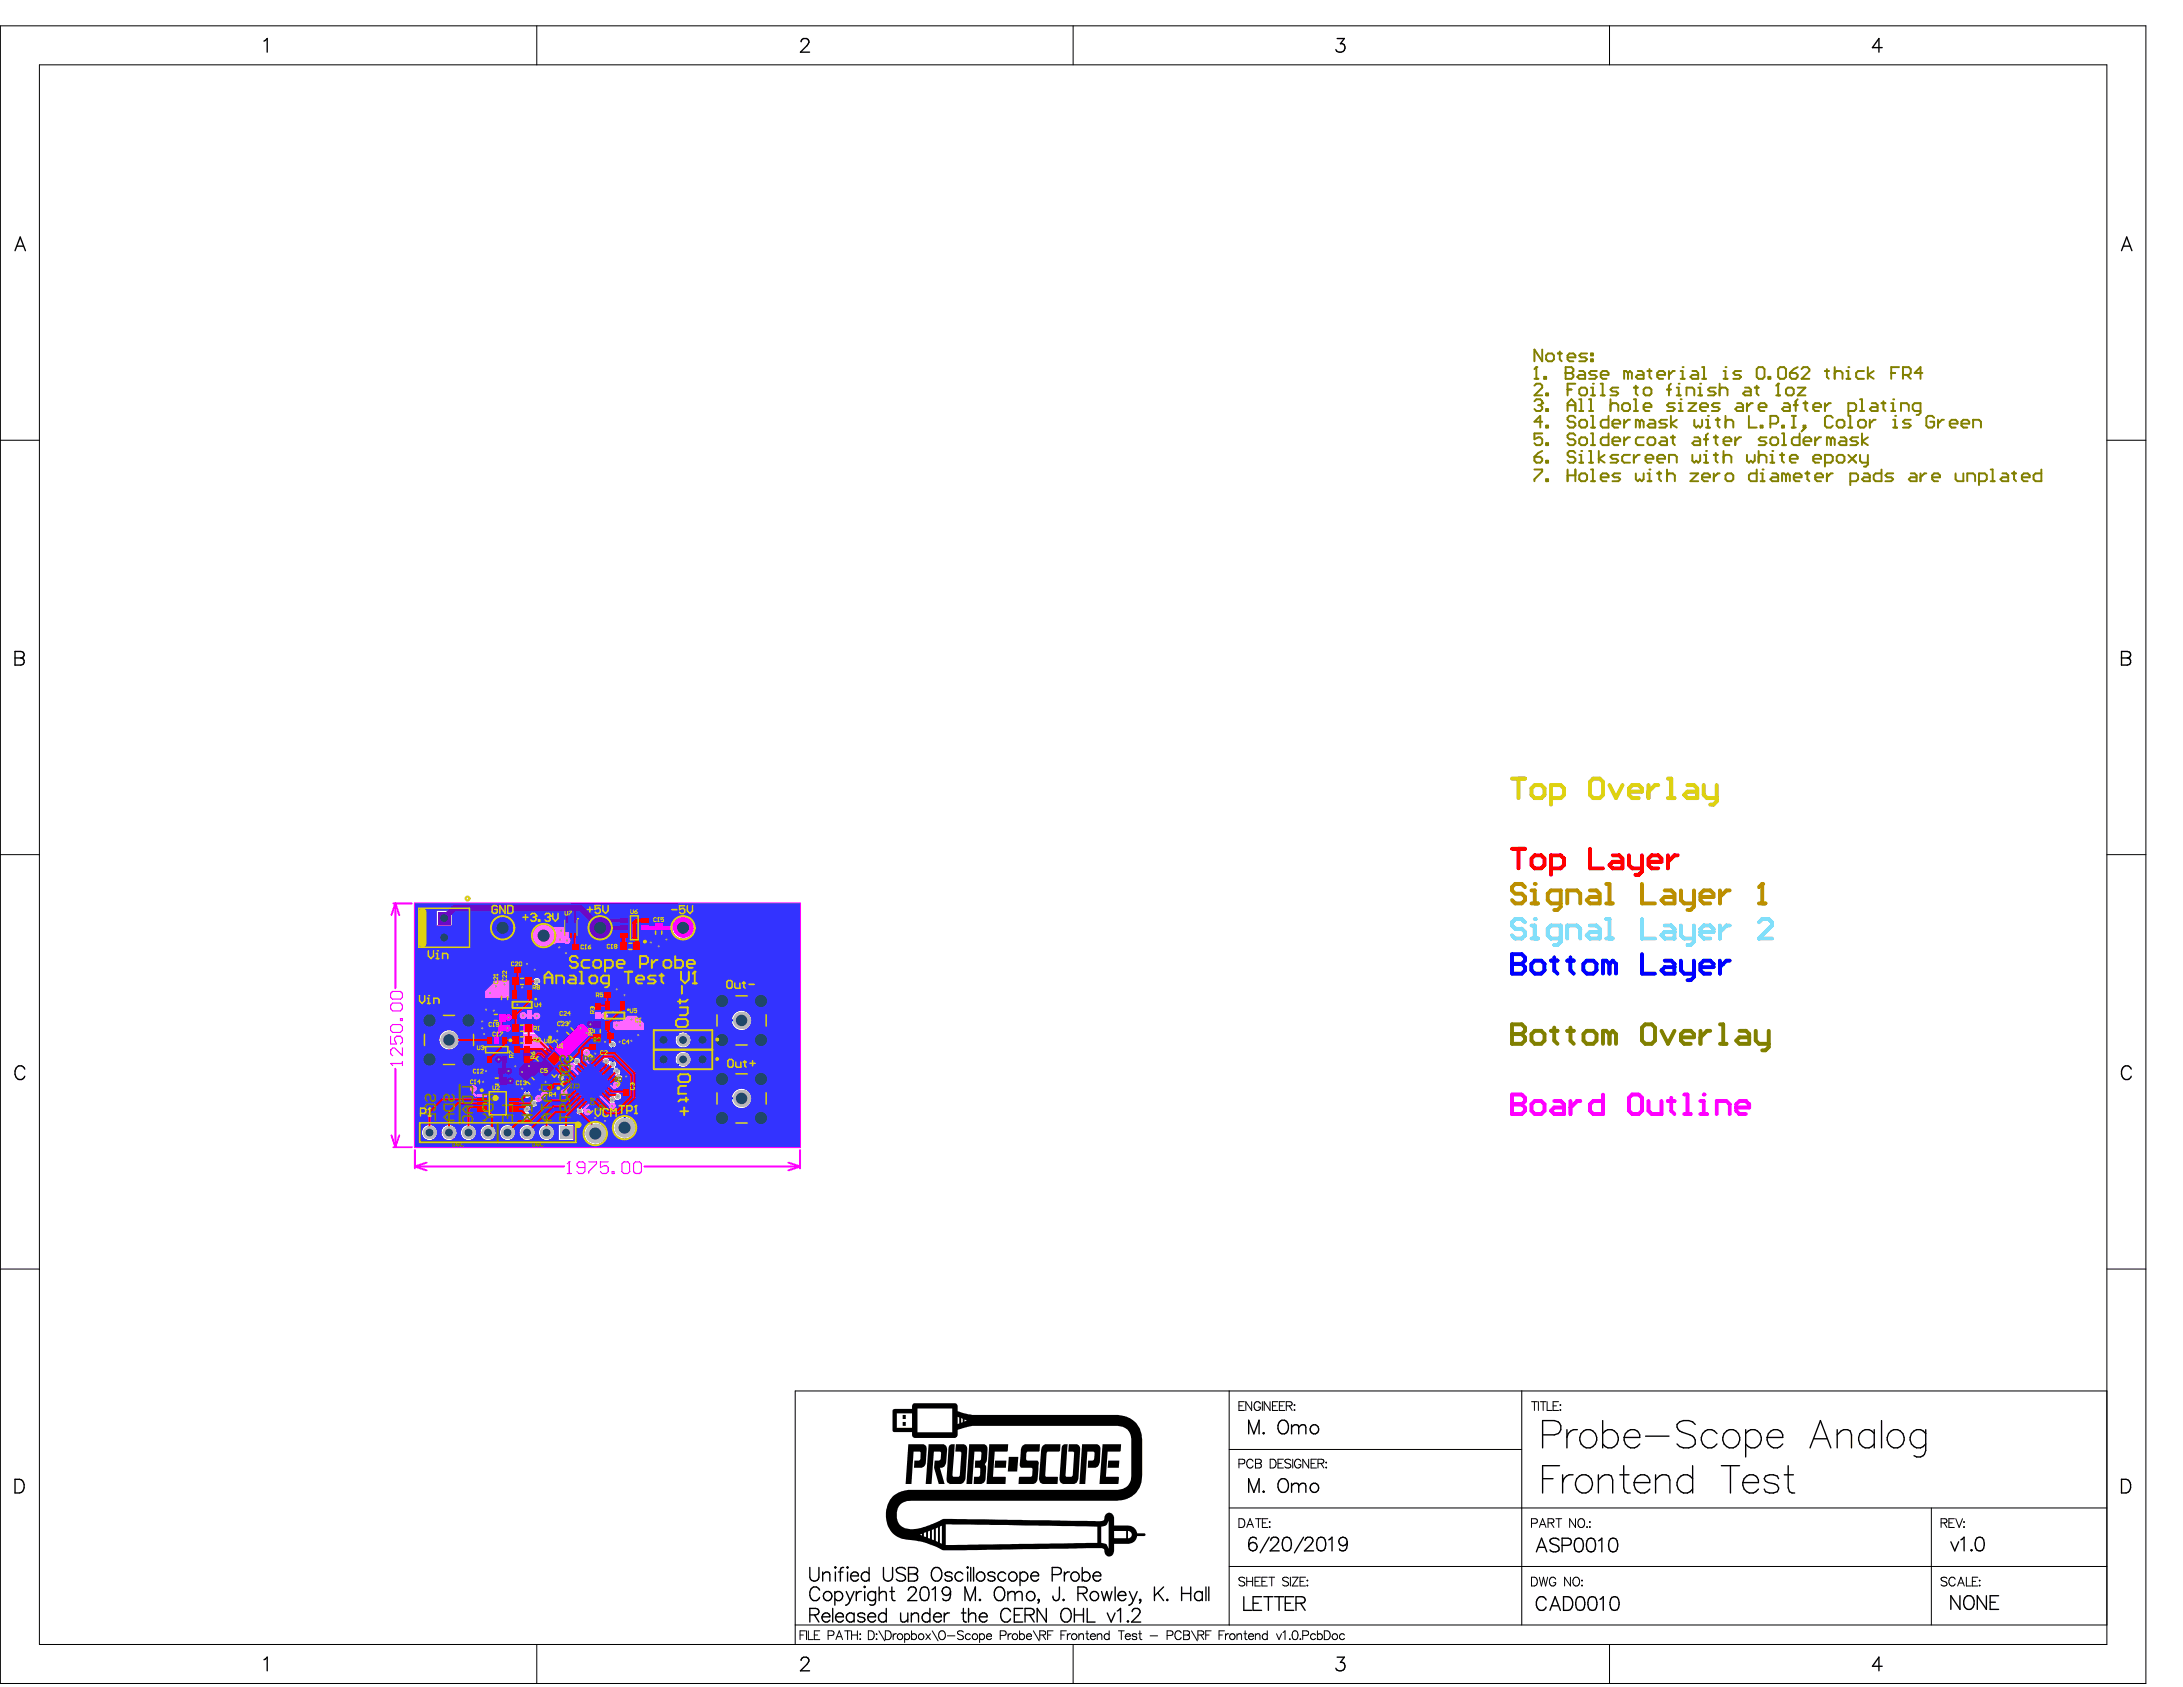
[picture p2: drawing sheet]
<svg xmlns="http://www.w3.org/2000/svg" width="279mm" height="216mm" viewBox="0 0 279 216" stroke-linecap="round" stroke-linejoin="round" font-family="sans-serif">
<g fill="none" stroke="#ff002a" stroke-width=".13">
<path d="M56.6 119.9l.2-.2 .3 .2-.1 .1 .1 .1-.3 .1-.2-.1 .1-.1zM56.6 117.4l.2-.2 .3 .2-.1 .1 .1 .1-.3 .1-.2-.1 .1-.1zM64.1 118.5h.5l-.3 .5zM69.3 119.5h.5l-.2 .5zM71.6 119h.1v-.1h.2v.1h.2v.2h-.2v.2h-.2v-.2h-.1zM72.5 118.6h.1v-.1h.3v.1h.1v.3h-.1v.1h-.3v-.1h-.1zM73.1 118.6h.1v-.1h.3v.1h.1v.3h-.1v.1h-.3v-.1h-.1zM76.6 118.5h.5l-.3 .5zM87.2 118.5h.5l-.3 .5zM57.2 132.8h.5v.5h-.5zM60.3 139.2h.2v-.1h.2v.1h.1v.3h-.1v.1h-.2v-.1h-.2zM61.5 130.6h.1v-.1h.2v.1h.2v.2h-.2v.2h-.2v-.2h-.1z"/>
<path d="M61.5 131.5h.1v-.2h.2v.2h.2v.2h-.2v.1h-.2v-.1h-.1zM61.6 138.3h.1v-.1h.3v.1h.1v.3h-.1v.1h-.3v-.1h-.1zM61.7 132.2h.1v-.1h.3v.1h.1v.3h-.1v.1h-.3v-.1h-.1zM62 129.1h.1v-.1h.2v.1h.2v.2h-.2v.2h-.2v-.2h-.1zM62 137h.1v-.2h.2v.2h.2v.2h-.2v.1h-.2v-.1h-.1zM62.5 127h.1v-.2h.2v.2h.2v.2h-.2v.1h-.2v-.1h-.1zM63 129.2h.1v-.1h.2v.1h.2v.3h-.2v.1h-.2v-.1h-.1zM63.2 126.1h.1v-.1h.3v.1h.1v.3h-.1v.1h-.3v-.1h-.1zM63.6 135.5h.1v-.2h.3v.2h.1v.2h-.1v.1h-.3v-.1h-.1zM64.3 125.9h.2v-.2h.2v.2h.1v.2h-.1v.1h-.2v-.1h-.2zM64.7 131.5h.1v-.2h.3v.2h.1v.2h-.1v.1h-.3v-.1h-.1zM64.8 137h.2v-.2h.2v.2h.1v.2h-.1v.1h-.2v-.1h-.2z"/>
<path d="M64.8 130.1h.2v-.1h.2v.1h.1v.2h-.1v.2h-.2v-.2h-.2zM65.1 138.2h.1v-.1h.3v.1h.1v.3h-.1v.1h-.3v-.1h-.1zM65.7 136.3h.1v-.1h.3v.1h.1v.3h-.1v.1h-.3v-.1h-.1zM66 128.5h.1v-.2h.2v.2h.2v.2h-.2v.1h-.2v-.1h-.1zM66.6 139.2h.1v-.1h.3v.1h.1v.3h-.1v.1h-.3v-.1h-.1zM66.6 137.1h.1v-.1h.3v.1h.1v.2h-.1v.2h-.3v-.2h-.1zM66.6 126.2h.1v-.1h.3v.1h.1v.3h-.1v.1h-.3v-.1h-.1zM66.7 129.8h.1v-.1h.3v.1h.1v.3h-.1v.1h-.3v-.1h-.1zM67.2 123.2h.1v-.1h.3v.1h.1v.3h-.1v.1h-.3v-.1h-.1zM67.2 140h.1v-.2h.3v.2h.1v.2h-.1v.1h-.3v-.1h-.1zM67.5 136.3h.1v-.1h.2v.1h.2v.3h-.2v.1h-.2v-.1h-.1zM68.2 124h.1v-.1h.3v.1h.1v.2h-.1v.2h-.3v-.2h-.1z"/>
<path d="M68.5 125.5h.1v-.1h.2v.1h.1v.2h-.1v.2h-.2v-.2h-.1zM68.5 129.9h.1v-.1h.2v.1h.1v.3h-.1v.1h-.2v-.1h-.1zM68.8 139.3h.1v-.1h.3v.1h.1v.3h-.1v.1h-.3v-.1h-.1zM69.6 138.3h.1v-.1h.2v.1h.2v.3h-.2v.1h-.2v-.1h-.1zM71.1 133h.1v-.2h.2v.2h.2v.2h-.2v.1h-.2v-.1h-.1zM71.1 131.8h.1v-.1h.2v.1h.2v.3h-.2v.1h-.2v-.1h-.1zM71.3 121.1h.1v-.1h.3v.1h.1v.3h-.1v.1h-.3v-.1h-.1zM71.4 120.1h.2v-.1h.2v.1h.1v.3h-.1v.1h-.2v-.1h-.2zM71.6 130.6h.1v-.1h.2v.1h.2v.2h-.2v.2h-.2v-.2h-.1zM71.6 137.7h.1v-.1h.2v.1h.2v.3h-.2v.1h-.2v-.1h-.1zM71.9 139.7h.2v-.1h.2v.1h.1v.3h-.1v.1h-.2v-.1h-.2zM72.2 121.9h.1v-.2h.3v.2h.1v.2h-.1v.1h-.3v-.1h-.1z"/>
<path d="M72.3 120.2h.1v-.1h.3v.1h.1v.3h-.1v.1h-.3v-.1h-.1zM72.7 130.6h.1v-.1h.3v.1h.1v.2h-.1v.2h-.3v-.2h-.1zM72.9 136.3h.2v-.1h.2v.1h.1v.3h-.1v.1h-.2v-.1h-.2zM73.6 135.7h.1v-.1h.2v.1h.2v.3h-.2v.1h-.2v-.1h-.1zM74.1 131.5h.1v-.2h.2v.2h.2v.2h-.2v.1h-.2v-.1h-.1zM74.1 138.6h.1v-.1h.2v.1h.2v.2h-.2v.2h-.2v-.2h-.1zM74.8 132.1h.1v-.1h.3v.1h.1v.2h-.1v.2h-.3v-.2h-.1zM74.8 134.6h.1v-.1h.3v.1h.1v.2h-.1v.2h-.3v-.2h-.1zM75.3 137.3h.1v-.1h.3v.1h.1v.3h-.1v.1h-.3v-.1h-.1zM75.3 131h.1v-.2h.3v.2h.1v.2h-.1v.1h-.3v-.1h-.1zM75.3 138.6h.1v-.1h.3v.1h.1v.2h-.1v.2h-.3v-.2h-.1zM75.3 139.8h.1v-.1h.3v.1h.1v.3h-.1v.1h-.3v-.1h-.1z"/>
<path d="M75.4 135.2h.2v-.1h.2v.1h.1v.3h-.1v.1h-.2v-.1h-.2zM75.9 134.7h.2v-.1h.2v.1h.1v.3h-.1v.1h-.2v-.1h-.2zM76.6 138.6h.1v-.1h.2v.1h.2v.2h-.2v.2h-.2v-.2h-.1zM77.1 129.9h.1v-.2h.3v.2h.1v.2h-.1v.1h-.3v-.1h-.1zM77.2 133.2h.1v-.1h.3v.1h.1v.3h-.1v.1h-.3v-.1h-.1zM77.3 135.7h.1v-.1h.3v.1h.1v.3h-.1v.1h-.3v-.1h-.1zM78.1 133.5h.1v-.1h.3v.1h.1v.3h-.1v.1h-.3v-.1h-.1zM78.2 136.1h.1v-.1h.2v.1h.2v.2h-.2v.2h-.2v-.2h-.1zM78.2 129.4h.1v-.2h.3v.2h.1v.2h-.1v.1h-.3v-.1h-.1zM78.7 138.7h.1v-.1h.2v.1h.2v.2h-.2v.2h-.2v-.2h-.1zM78.7 137h.1v-.2h.3v.2h.1v.2h-.1v.1h-.3v-.1h-.1zM78.7 131.1h.1v-.1h.3v.1h.1v.2h-.1v.2h-.3v-.2h-.1z"/>
<path d="M78.7 126.5h.1v-.1h.3v.1h.1v.2h-.1v.1h-.3v-.1h-.1zM78.9 137.7h.2v-.1h.2v.1h.1v.3h-.1v.1h-.2v-.1h-.2zM79.1 133.2h.1v-.1h.2v.1h.2v.3h-.2v.1h-.2v-.1h-.1zM79.7 127.2h.1v-.1h.3v.1h.1v.3h-.1v.1h-.3v-.1h-.1zM79.9 137.6h.1v-.1h.3v.1h.1v.3h-.1v.1h-.3v-.1h-.1zM80.6 133.1h.1v-.1h.2v.1h.2v.2h-.2v.2h-.2v-.2h-.1zM80.6 130.3h.1v-.1h.2v.1h.2v.3h-.2v.1h-.2v-.1h-.1zM81.4 132.3h.2v-.1h.2v.1h.1v.3h-.1v.1h-.2v-.1h-.2zM81.7 131.1h.1v-.1h.3v.1h.1v.2h-.1v.2h-.3v-.2h-.1zM83.1 120.5h.1v-.1h.2v.1h.2v.2h-.2v.2h-.2v-.2h-.1zM84.1 121h.1v-.1h.2v.1h.2v.2h-.2v.2h-.2v-.2h-.1zM84.7 135.5l.2-.2 .3 .2-.1 .1 .1 .1-.3 .1-.2-.1 .1-.1z"/>
<path d="M84.7 133l.2-.2 .3 .2-.1 .1 .1 .1-.3 .1-.2-.1 .1-.1zM85.1 120.1h.1v-.1h.2v.1h.2v.3h-.2v.1h-.2v-.1h-.1zM87.2 135.5l.2-.2 .3 .2-.2 .1 .2 .1-.3 .1-.2-.1 .1-.1zM87.2 133l.2-.2 .3 .2-.2 .1 .2 .1-.3 .1-.2-.1 .1-.1zM89.7 135.5l.2-.2 .3 .2-.2 .1 .2 .1-.3 .1-.2-.1 .1-.1zM89.7 133l.2-.2 .3 .2-.2 .1 .2 .1-.3 .1-.2-.1 .1-.1zM94.7 130.3h.5v.5h-.5zM54.7 144.8l.3-.1 .2 .1-.1 .1 .1 .2-.2 .1-.3-.1 .1-.2zM57.2 144.8l.3-.1 .2 .1-.1 .1 .1 .2-.2 .1-.3-.1 .1-.2zM59.7 144.8l.3-.1 .2 .1-.1 .1 .1 .2-.2 .1-.3-.1 .1-.2zM62.2 144.8l.3-.1 .2 .1-.1 .1 .1 .2-.2 .1-.3-.1 .1-.2zM64.7 144.8l.3-.1 .2 .1-.1 .1 .1 .2-.2 .1-.3-.1 .1-.2z"/>
<path d="M67.2 144.8l.3-.1 .2 .1-.1 .1 .1 .2-.2 .1-.3-.1 .1-.2zM67.2 141.8h.1v-.1h.3v.1h.1v.3h-.1v.1h-.3v-.1h-.1zM67.2 142.7h.1v-.1h.3v.1h.1v.2h-.1v.2h-.3v-.2h-.1zM68.1 141.1h.1v-.1h.3v.1h.1v.2h-.1v.2h-.3v-.2h-.1zM68.7 140.5h.1v-.2h.3v.2h.1v.2h-.1v.1h-.3v-.1h-.1zM69.7 144.8l.2-.1 .3 .1-.1 .1 .1 .2-.3 .1-.2-.1 .1-.2zM72.2 144.8l.2-.1 .3 .1-.1 .1 .1 .2-.3 .1-.2-.1 .1-.2zM73.9 142.1h.2v-.2h.2v.2h.1v.2h-.1v.1h-.2v-.1h-.2zM74.9 142.2h.2v-.1h.2v.1h.1v.2h-.1v.2h-.2v-.2h-.2zM75.9 144.8h.5l-.2 .5zM75.9 142.9h.2v-.1h.2v.1h.1v.3h-.1v.1h-.2v-.1h-.2zM77.2 143.3h.1v-.1h.3v.1h.1v.3h-.1v.1h-.3v-.1h-.1z"/>
<path d="M78.1 140.6h.1v-.1h.3v.1h.1v.3h-.1v.1h-.3v-.1h-.1zM78.1 141.4h.1v-.1h.3v.1h.1v.2h-.1v.2h-.3v-.2h-.1zM78.8 140.2h.1v-.1h.3v.1h.1v.3h-.1v.1h-.3v-.1h-.1zM79.7 144.1h.5l-.3 .5zM94.7 140.3h.5v.5h-.5z"/>
<circle cx="55" cy="130.6" r=".25"/>
<circle cx="55" cy="135.6" r=".25"/>
<circle cx="60" cy="130.6" r=".25"/>
<circle cx="60" cy="135.6" r=".25"/>
<circle cx="92.4" cy="128.1" r=".25"/>
<circle cx="92.4" cy="133.1" r=".25"/>
<circle cx="92.4" cy="138.1" r=".25"/>
<circle cx="97.4" cy="128.1" r=".25"/>
<circle cx="97.4" cy="133.1" r=".25"/>
<circle cx="97.4" cy="138.1" r=".25"/>
<circle cx="92.4" cy="143.1" r=".25"/>
<circle cx="97.4" cy="143.1" r=".25"/>
</g>
<g fill="#a6968d">
<circle cx="73.4" cy="118.7" r=".15"/>
<circle cx="72.8" cy="118.7" r=".15"/>
<circle cx="80.1" cy="137.8" r=".15"/>
<circle cx="79.2" cy="137.8" r=".15"/>
<circle cx="77.3" cy="130" r=".15"/>
<circle cx="78.5" cy="129.5" r=".15"/>
<circle cx="78.9" cy="138.8" r=".15"/>
<circle cx="74.3" cy="131.6" r=".15"/>
<circle cx="71.3" cy="132" r=".15"/>
<circle cx="72.9" cy="130.7" r=".15"/>
<circle cx="71.3" cy="133.1" r=".15"/>
<circle cx="65" cy="131.6" r=".15"/>
<circle cx="64.6" cy="126" r=".15"/>
<circle cx="63.5" cy="126.2" r=".15"/>
<circle cx="62.7" cy="127.1" r=".15"/>
<circle cx="83.3" cy="120.6" r=".15"/>
<circle cx="84.3" cy="121.1" r=".15"/>
<circle cx="85.3" cy="120.2" r=".15"/>
<circle cx="71.8" cy="119.1" r=".15"/>
<circle cx="71.7" cy="120.2" r=".15"/>
<circle cx="72.6" cy="120.4" r=".15"/>
<circle cx="72.4" cy="122" r=".15"/>
<circle cx="71.6" cy="121.2" r=".15"/>
<circle cx="77.4" cy="133.3" r=".15"/>
<circle cx="76.2" cy="134.8" r=".15"/>
<circle cx="75.7" cy="135.3" r=".15"/>
<circle cx="75.1" cy="134.7" r=".15"/>
<circle cx="72.2" cy="139.8" r=".15"/>
<circle cx="76.2" cy="143.1" r=".15"/>
<circle cx="77.4" cy="143.4" r=".15"/>
<circle cx="75.2" cy="142.3" r=".15"/>
<circle cx="74.2" cy="142.2" r=".15"/>
<circle cx="66" cy="136.5" r=".15"/>
<circle cx="80.8" cy="133.2" r=".15"/>
<circle cx="81.7" cy="132.5" r=".15"/>
<circle cx="79.3" cy="133.3" r=".15"/>
<circle cx="75.6" cy="131.1" r=".15"/>
<circle cx="78.9" cy="126.6" r=".15"/>
<circle cx="79.9" cy="127.3" r=".15"/>
<circle cx="81.9" cy="131.2" r=".15"/>
<circle cx="80.8" cy="130.5" r=".15"/>
<circle cx="78.9" cy="131.2" r=".15"/>
<circle cx="71.8" cy="130.7" r=".15"/>
<circle cx="75.1" cy="132.2" r=".15"/>
<circle cx="66.8" cy="139.3" r=".15"/>
<circle cx="67.5" cy="140.1" r=".15"/>
<circle cx="69.1" cy="139.5" r=".15"/>
<circle cx="69.8" cy="138.5" r=".15"/>
<circle cx="66.8" cy="137.2" r=".15"/>
<circle cx="61.7" cy="130.7" r=".15"/>
<circle cx="62.2" cy="129.2" r=".15"/>
<circle cx="61.8" cy="138.5" r=".15"/>
<circle cx="65.3" cy="138.3" r=".15"/>
<circle cx="65.1" cy="137.1" r=".15"/>
<circle cx="62.2" cy="137.1" r=".15"/>
<circle cx="63.8" cy="135.6" r=".15"/>
<circle cx="67.7" cy="136.5" r=".15"/>
<circle cx="68.7" cy="130" r=".15"/>
<circle cx="67" cy="130" r=".15"/>
<circle cx="66.8" cy="126.4" r=".15"/>
<circle cx="66.2" cy="128.6" r=".15"/>
<circle cx="67.5" cy="123.4" r=".15"/>
<circle cx="68.5" cy="124.1" r=".15"/>
<circle cx="62" cy="132.3" r=".15"/>
<circle cx="63.2" cy="129.3" r=".15"/>
<circle cx="61.7" cy="131.6" r=".15"/>
<circle cx="75.6" cy="137.5" r=".15"/>
<circle cx="75.6" cy="140" r=".15"/>
<circle cx="76.8" cy="138.7" r=".15"/>
<circle cx="74.3" cy="138.7" r=".15"/>
<circle cx="75.6" cy="138.7" r=".15"/>
<circle cx="78.9" cy="137.1" r=".15"/>
<circle cx="71.8" cy="137.8" r=".15"/>
<circle cx="78.4" cy="136.2" r=".15"/>
<circle cx="77.6" cy="135.8" r=".15"/>
<circle cx="79.1" cy="140.3" r=".15"/>
<circle cx="78.4" cy="141.5" r=".15"/>
<circle cx="73.8" cy="135.8" r=".15"/>
<circle cx="73.2" cy="136.5" r=".15"/>
<circle cx="78.4" cy="140.8" r=".15"/>
<circle cx="78.4" cy="133.7" r=".15"/>
<circle cx="67.5" cy="141.9" r=".15"/>
<circle cx="67.5" cy="142.8" r=".15"/>
<circle cx="60.6" cy="139.3" r=".15"/>
<circle cx="68.7" cy="125.6" r=".15"/>
<circle cx="68.3" cy="141.2" r=".15"/>
<circle cx="65.1" cy="130.2" r=".15"/>
<circle cx="68.9" cy="140.6" r=".15"/>
</g>
<g fill="none" stroke="#000" stroke-width=".13">
<path d="M0 3.3h274.7v212.2h-274.7zM5 8.3h264.7v202.2h-264.7zM68.7 3.3v5M137.4 3.3v5M206 3.3v5M0 56.3h5M269.7 56.3h5M0 109.4h5M269.7 109.4h5M0 162.4h5M157.3 178v30M158.6 179.9h.4"/>
<path d="M159.3 179.4h-.7v1.1h.7M160.2 179.4v1.1l-.7-1.1v1.1M161.3 179.7a.41 .41 0 0 0-.5-.3 .41 .41 0 0 0-.3 .4v.3a.4 .4 0 0 0 .4 .4 .4 .4 0 0 0 .4-.4h-.3M161.6 179.4v1.1M162.6 179.4v1.1l-.8-1.1v1.1M162.9 179.9h.4M163.6 179.4h-.7v1.1h.7M163.7 179.9h.5M164.4 179.4h-.7v1.1h.7M164.6 179.9h.7l.1-.2-.1-.2-.2-.1h-.5v1.1M165 179.9l.4 .6M165.6 179.8h.1z"/>
<path d="M194.8 178v30M196 179.4h.8M196.4 179.4v1.1M196.9 179.4v1.1M197.1 179.4h.8M197.5 179.4v1.1M198 179.4v1.1h.7M198.8 179.9h.4M199.5 179.4h-.7v1.1h.7M199.7 179.8v.1zM269.7 178h-167.9v32.5M269.7 162.4h5"/>
<path d="M157.3 185.5h37.5M157.3 193h112.4M158.6 194.4h.3a.6 .6 0 0 1 .4 .5 .6 .6 0 0 1-.4 .6h-.3zM158.6 187.3h.5a.29 .29 0 0 0 .2-.3 .29 .29 0 0 0-.2-.3h-.5v1.2M159.6 195.5l.4-1.1 .4 1.1M159.7 195.1h.6M160.4 187a.41 .41 0 0 0-.5-.3 .41 .41 0 0 0-.3 .5v.2a.41 .41 0 0 0 .3 .5 .41 .41 0 0 0 .5-.3M160.7 194.4h.7M160.7 186.7h.5l.2 .2v.3l-.2 .1a.29 .29 0 0 1 .2 .3 .29 .29 0 0 1-.2 .3h-.5zM160.7 187.3h.5M161.1 194.4v1.1M161.6 194.9h.4"/>
<path d="M162.3 194.4h-.7v1.1h.7M162.5 195.4h.1zM162.5 194.7v.1zM162.6 186.7h.3a.6 .6 0 0 1 .4 .6 .6 .6 0 0 1-.4 .6h-.3zM163.6 187.3h.4M164.3 186.7h-.7v1.2h.7M165.2 186.9a.42 .42 0 0 0-.4-.2 .42 .42 0 0 0-.3 .3l.1 .2 .5 .2 .1 .3a.49 .49 0 0 1-.7 0M165.5 186.7v1.2M165.7 180.4v.1zM166.5 187a.41 .41 0 0 0-.5-.3 .41 .41 0 0 0-.3 .5v.2a.4 .4 0 0 0 .4 .5 .4 .4 0 0 0 .4-.5h-.3M167.5 186.7v1.2l-.8-1.2v1.2M167.8 187.3h.4"/>
<path d="M168.5 186.7h-.7v1.2h.7M168.7 187.3l.6-.1 .1-.1v-.2l-.2-.2h-.5v1.2M169.1 187.3l.3 .6M169.7 187.2h.1zM169.7 187.8v.1zM196 194.9h.5a.29 .29 0 0 0 .3-.2 .29 .29 0 0 0-.3-.3h-.5v1.1M197 195.5l.4-1.1 .5 1.1M197.2 195.1h.5M198.1 194.9l.7-.1 .1-.1-.1-.2-.2-.1h-.5v1.1M198.5 194.9l.4 .6M199.1 194.4h.8M199.5 194.4v1.1"/>
<path d="M199.7 180.4v.1zM201.6 194.4v1.1l-.7-1.1v1.1M202.2 194.4a.54 .54 0 0 1 .6 .3 .54 .54 0 0 1-.1 .6 .41 .41 0 0 1-.5 .2 .41 .41 0 0 1-.2-.4v-.5zM203.1 195.4h.1zM203.4 195.4h.1zM203.5 194.7v.1zM247.2 193v15M248.4 194.9l.7-.1 .1-.1-.1-.2-.2-.1h-.5v1.1M248.8 194.9l.4 .6M249.4 194.9h.5M250.1 194.4h-.7v1.1h.7M250.3 194.4l.4 1.1 .5-1.1"/>
<path d="M251.3 194.8h.1zM251.3 195.4h.1zM68.7 210.5v5M101.8 208h167.9M102.4 209.2h.4M103.1 208.7h-.7v1.1M103.2 208.7v1.1M103.5 208.7v1.1h.6M104.2 209.2h.5M104.9 208.7h-.7v1.1h.7M106 209.3h.5a.29 .29 0 0 0 .2-.3 .29 .29 0 0 0-.2-.3h-.5v1.1M107 209.8l.4-1.1 .4 1.1"/>
<path d="M107.2 209.5h.5M108.1 208.7h.8M108.5 208.7v1.1M109 209.2h.7M109 208.7v1.1M109.7 208.7v1.1M110 209.1h.2zM110 209.8h.2zM111.1 208.7h.4a.6 .6 0 0 1 .4 .6 .6 .6 0 0 1-.4 .5h-.4zM112.1 209.1h.1zM112.2 209.7v.1zM112.5 208.7l.7 1.3"/>
<path d="M113.3 208.7h.4a.6 .6 0 0 1 .4 .6 .6 .6 0 0 1-.4 .5h-.4zM114.3 209.1v.7M114.7 209.1a.36 .36 0 0 0-.4 .3M115.8 209.2a.36 .36 0 0 1 .5 0 .36 .36 0 0 1 0 .5 .36 .36 0 0 1-.5 0M115.8 209.1v1.1M116.7 209.2a.36 .36 0 0 1 .5 0 .36 .36 0 0 1 0 .5 .36 .36 0 0 1-.5 0M116.7 208.7v1.1M118.5 209.1l.6 .7M119.1 209.1l-.6 .7M119.3 208.7l.8 1.3M120.2 208.9a.41 .41 0 0 1 .5-.2 .41 .41 0 0 1 .3 .4v.3a.43 .43 0 0 1-.4 .4 .43 .43 0 0 1-.5-.4zM121.3 209.4h.9"/>
<path d="M123.3 208.9a.42 .42 0 0 0-.4-.2 .42 .42 0 0 0-.3 .3l.1 .1 .5 .3 .1 .3a.49 .49 0 0 1-.7 0M124.2 209.2a.36 .36 0 0 0-.5 0 .36 .36 0 0 0 0 .5 .36 .36 0 0 0 .5 0M125.4 209.2a.36 .36 0 0 1 .5 0 .36 .36 0 0 1 0 .5 .36 .36 0 0 1-.5 0M125.4 209.1v1.1M126.3 209.4a.35 .35 0 0 0 .2 .4 .35 .35 0 0 0 .4-.1M126.3 209.2a.31 .31 0 0 1 .4-.1 .31 .31 0 0 1 .2 .3h-.6zM128 209.3h.5a.29 .29 0 0 0 .3-.3 .29 .29 0 0 0-.3-.3h-.5v1.1M129 209.1v.7M129.5 209.1a.36 .36 0 0 0-.5 .3M130.5 209.2a.36 .36 0 0 1 .5 0 .36 .36 0 0 1 0 .5 .36 .36 0 0 1-.5 0M130.5 208.7v1.1M131.4 209.4a.35 .35 0 0 0 .2 .4 .35 .35 0 0 0 .4-.1"/>
<path d="M131.4 209.2a.31 .31 0 0 1 .4-.1 .31 .31 0 0 1 .2 .3h-.6zM132.3 208.7l.7 1.3M133.1 209.2h.6l.1-.2v-.2l-.2-.1h-.5v1.1M133.5 209.2l.3 .6M134.1 209.2h.4M134.8 208.7h-.7v1.1M135.8 209.2h.4M136.5 208.7h-.7v1.1M136.6 209.1v.7M137 209.1a.36 .36 0 0 0-.4 .3M137.4 210.5v5M138.1 209.3l.2-.2h.3l.1 .7"/>
<path d="M138.1 209.1v.7M139 209.1h.3M139.1 208.7v.9l.1 .2h.2M139.6 209.4a.35 .35 0 0 0 .2 .4 .35 .35 0 0 0 .4-.1M139.7 209.1h.4l.1 .3h-.6zM140.4 209.3l.3-.2h.3v.7M140.4 209.1v.7M142 209.2a.36 .36 0 0 0-.6 0 .36 .36 0 0 0 0 .5 .36 .36 0 0 0 .6 0M142 208.7v1.1M143.1 208.7h.8M143.5 208.7v1.1M144 209.4a.35 .35 0 0 0 .2 .4 .35 .35 0 0 0 .5-.1"/>
<path d="M144.1 209.2a.31 .31 0 0 1 .3-.1 .31 .31 0 0 1 .3 .3h-.7zM145.5 209.2a.34 .34 0 0 0-.6 0l.1 .2 .4 .1 .1 .2a.34 .34 0 0 1-.6 0M145.7 209.1h.4M145.9 208.7v.9v.2h.3M147.2 209.4h1M149.4 209.3h.5a.29 .29 0 0 0 .2-.3 .29 .29 0 0 0-.2-.3h-.5v1.1M151.2 209a.41 .41 0 0 0-.5-.3 .41 .41 0 0 0-.3 .4v.3a.41 .41 0 0 0 .3 .4 .41 .41 0 0 0 .5-.2M151.5 208.7h.5l.2 .1v.3l-.2 .1a.29 .29 0 0 1 .3 .3 .29 .29 0 0 1-.3 .3h-.5zM151.5 209.2h.5M152.5 208.7l.7 1.3M153.3 209.2h.7l.1-.2-.1-.2-.2-.1h-.5v1.1M153.7 209.2l.4 .6"/>
<path d="M154.3 209.2h.4M155 208.7h-.7v1.1M156 209.2h.5M156.7 208.7h-.7v1.1M156.8 209.1v.7M157.3 209.1a.36 .36 0 0 0-.5 .3M157.3 200.5h112.4M158.3 209.3l.3-.2h.3v.7M158.3 209.1v.7M159.2 209.1h.4M159.3 202a.42 .42 0 0 0-.4-.2 .42 .42 0 0 0-.3 .3l.1 .2 .5 .2 .1 .3a.49 .49 0 0 1-.7 0M159.4 208.7v.9v.2h.2"/>
<path d="M159.6 202.4h.7M159.6 201.8v1.2M159.8 209.4a.35 .35 0 0 0 .2 .4 .35 .35 0 0 0 .4-.1M159.8 209.2a.31 .31 0 0 1 .4-.1 .31 .31 0 0 1 .2 .3h-.6zM160.3 201.8v1.2M160.6 202.4h.5M160.7 209.3l.2-.2h.3l.1 .7M160.7 209.1v.7M161.3 201.8h-.7v1.2h.7M161.5 202.4h.4M162.2 209.2a.36 .36 0 0 0-.5 0 .36 .36 0 0 0 0 .5 .36 .36 0 0 0 .5 0M162.2 208.7v1.1"/>
<path d="M162.2 201.8h-.7v1.2h.7M162.4 201.8h.7M162.8 201.8v1.2M163.4 209.1l.3 .7 .3-.7M164.2 208.9l.3-.2v1.1M164.9 202a.42 .42 0 0 0-.4-.2 .42 .42 0 0 0-.3 .3l.1 .2 .5 .2 .1 .3a.49 .49 0 0 1-.7 0M165 209.8h.1zM165.2 201.8v1.2M165.4 201.8h.7l-.7 1.2h.7M165.5 208.8a.36 .36 0 0 1 .6 .1 .57 .57 0 0 1-.4 .9 .72 .72 0 0 1-.2-1zM166.4 202.4h.4M166.4 209.7v.1z"/>
<path d="M166.7 209.3h.5a.29 .29 0 0 0 .3-.3 .29 .29 0 0 0-.3-.3h-.5v1.1M167.1 201.8h-.7v1.2h.7M167.3 202.3h.1zM167.3 202.9h.1zM168.4 209.2a.36 .36 0 0 0-.6 0 .36 .36 0 0 0 0 .5 .36 .36 0 0 0 .6 0M168.6 209.2a.36 .36 0 0 1 .5 0 .36 .36 0 0 1 0 .5 .36 .36 0 0 1-.5 0M168.6 208.7v1.1M169.5 208.7h.4a.6 .6 0 0 1 .4 .6 .6 .6 0 0 1-.4 .5h-.4zM172.1 209.2a.36 .36 0 0 0-.5 0 .36 .36 0 0 0 0 .5 .36 .36 0 0 0 .5 0M196 201.8h.4a.6 .6 0 0 1 .4 .6 .6 .6 0 0 1-.4 .6h-.4zM197 201.8l.3 1.2 .2-1.2 .3 1.2 .3-1.2M199.1 202.1a.41 .41 0 0 0-.5-.3 .41 .41 0 0 0-.3 .5v.2a.4 .4 0 0 0 .4 .5 .4 .4 0 0 0 .4-.5h-.3"/>
<path d="M201 201.8v1.2l-.7-1.2v1.2M201.4 202a.41 .41 0 0 1 .5-.1 .41 .41 0 0 1 .3 .4v.2a.43 .43 0 0 1-.5 .5 .43 .43 0 0 1-.4-.5zM202.4 202.3h.1zM202.4 202.9h.1zM206 210.5v5M249.2 202a.42 .42 0 0 0-.4-.2 .42 .42 0 0 0-.4 .3l.1 .2 .6 .2 .1 .3a.49 .49 0 0 1-.8 0M250.2 202.1a.41 .41 0 0 0-.4-.3 .41 .41 0 0 0-.4 .5v.2a.41 .41 0 0 0 .4 .5 .41 .41 0 0 0 .4-.3M250.6 203l.4-1.2 .4 1.2M250.7 202.6h.6M251.7 201.8v1.2h.6M252.4 202.4h.5M253.1 201.8h-.7v1.2h.7"/>
<path d="M253.3 202.3h.1zM253.4 202.9v.1z"/>
<circle cx="115.2" cy="209.5" r=".37"/>
<circle cx="117.9" cy="209.5" r=".37"/>
<circle cx="124.8" cy="209.5" r=".37"/>
<circle cx="129.9" cy="209.5" r=".37"/>
<circle cx="137.5" cy="209.5" r=".37"/>
<circle cx="157.7" cy="209.5" r=".37"/>
<circle cx="170.8" cy="209.5" r=".37"/>
</g>
<g fill="none" stroke="#000" stroke-width=".17">
<path d="M33.8 5.3l.4-.4v1.8M102.5 5.3l.2-.3 .5-.1a.43 .43 0 0 1 .2 .7l-.9 1.1h1.1M171.1 4.9h1l-.5 .7a.56 .56 0 0 1 .6 .6 .56 .56 0 0 1-.8 .5l-.3-.1-.1-.3M240.9 6.1h-1.2l.8-1.2v1.8M1.9 32.1l.7-1.8 .7 1.8M2.2 31.5h.8M271.5 32.1l.7-1.8 .7 1.8M271.8 31.5h.8M1.9 83.4l1 .1a.4 .4 0 0 1 0 .6l-.2 .1a.46 .46 0 0 1 .4 .5 .46 .46 0 0 1-.4 .4h-.8zM1.9 84.2h.8M271.5 83.4l1 .1a.4 .4 0 0 1 0 .6l-.2 .1a.46 .46 0 0 1 .4 .5 .46 .46 0 0 1-.4 .4h-.8zM271.5 84.2h.8"/>
<path d="M3.2 136.8a.64 .64 0 0 0-.8-.4 .64 .64 0 0 0-.5 .7 .76 .76 0 0 0 .2 .8 .76 .76 0 0 0 .8 .2l.3-.4M272.8 136.8a.64 .64 0 0 0-.8-.4 .64 .64 0 0 0-.5 .7 .76 .76 0 0 0 .2 .8 .76 .76 0 0 0 .8 .2l.3-.4M1.9 189.3h.6a.93 .93 0 0 1 .6 .9 .93 .93 0 0 1-.6 .9h-.6zM159.8 183.5v-1.7l.7 1.7 .6-1.7v1.7M159.8 191v-1.8l.7 1.8 .6-1.8v1.8M160.8 197a.51 .51 0 0 0-.7-.2l-.2 .3-.1 .8M161.6 190.9l.1-.1 .1 .1-.1 .1zM161.6 183.4l.1-.1 .1 .1-.1 .1zM162.4 196.7l-1.1 2M162.6 197.1l.2-.3 .5-.1a.43 .43 0 0 1 .3 .7l-1 1.1h1.1M163.7 189.5a.64 .64 0 0 1 .8-.2 .64 .64 0 0 1 .4 .6 .76 .76 0 0 1-.2 .8 .76 .76 0 0 1-.8 .2 1.08 1.08 0 0 1-.2-1.4zM163.7 182a.64 .64 0 0 1 .8-.2 .64 .64 0 0 1 .4 .6 .76 .76 0 0 1-.2 .9 .76 .76 0 0 1-.8 .1 1.08 1.08 0 0 1-.2-1.4z"/>
<path d="M164.4 196.8a.57 .57 0 0 1 .8 .3 1.44 1.44 0 0 1-.2 1.3 .57 .57 0 0 1-.8-.3 1.44 1.44 0 0 1 .2-1.3zM165.3 182.3v1.2M165.3 189.8v1.2M165.3 190.2l.4-.4 .4 .1 .1 .3M165.3 182.7l.4-.4 .4 .1 .1 .3M166.2 190.2l.4-.4 .5 .1v1.1M166.2 182.7v.8M166.2 190.2v.8M166.2 182.7l.4-.4 .5 .1v1.1M166.8 196.7l-1.1 2M167 197.1l.2-.3 .5-.1a.43 .43 0 0 1 .3 .7l-1 1.1h1.1M168.8 196.8a.57 .57 0 0 1 .8 .3 1.44 1.44 0 0 1-.2 1.3 .57 .57 0 0 1-.8-.3 1.44 1.44 0 0 1 .2-1.3z"/>
<path d="M170.1 197.1l.4-.4v1.8M172.4 197.3a.89 .89 0 0 1-.5 1.2l-.4-.1-.1-.2M196.6 198.6l.7-1.7 .7 1.7M196.9 198h.8M197.4 189.2h1.4M197.4 183.6h1.5a.92 .92 0 0 0 .9-.9 .92 .92 0 0 0-.9-.9h-1.5v3.5M199.5 197.1a.77 .77 0 0 0-1.1 0 .45 .45 0 0 0 .3 .5l.5 .2a.43 .43 0 0 1 .3 .3 .43 .43 0 0 1-.1 .4 .8 .8 0 0 1-1-.1M199.6 187.6h-2.2v3.5M199.9 197.8h.8a.46 .46 0 0 0 .4-.5 .46 .46 0 0 0-.4-.4h-.8v1.7M200 188.7v2.4M200.5 183v2.3M201.3 188.7a1.12 1.12 0 0 0-1.3 1"/>
<path d="M201.7 196.9a.57 .57 0 0 1 .9 .3 1.44 1.44 0 0 1-.2 1.3 .57 .57 0 0 1-.8-.2 1.44 1.44 0 0 1 .1-1.4zM201.8 189.2a1.13 1.13 0 0 1 1.6-.2 1.13 1.13 0 0 1 .2 1.6 1.13 1.13 0 0 1-1.6 .2 1.13 1.13 0 0 1-.2-1.6zM201.9 183a1.12 1.12 0 0 0-1.4 1M202.4 183.5a1.13 1.13 0 0 1 1.6-.3 1.13 1.13 0 0 1 .2 1.6 1.13 1.13 0 0 1-1.6 .3 1.13 1.13 0 0 1-.2-1.6zM203.3 196.9a.57 .57 0 0 1 .8 .3 1.44 1.44 0 0 1-.1 1.3 .57 .57 0 0 1-.9-.2 1.44 1.44 0 0 1 .2-1.4zM204.6 189.4l.5-.5 .3-.2h.5l.3 .2 .2 .5v1.7M204.6 188.7v2.4M204.6 197.2l.4-.3v1.7M205.1 183.5a1.13 1.13 0 0 1 1.6-.3 1.13 1.13 0 0 1 .3 1.6 1.06 1.06 0 0 1-1.9 0M205.1 181.8v3.5M206.1 196.9a.57 .57 0 0 1 .9 .3 1.44 1.44 0 0 1-.2 1.3 .57 .57 0 0 1-.8-.2 1.44 1.44 0 0 1 .1-1.4zM207.3 188.7h1.2"/>
<path d="M207.8 187.6v2.8l.2 .5 .3 .2h.4M207.9 184a1.1 1.1 0 0 0 .6 1.2 1.1 1.1 0 0 0 1.4-.4M208 183.5a.96 .96 0 0 1 1.2-.5 .96 .96 0 0 1 .7 1h-2zM209.2 189.7a1.1 1.1 0 0 0 .6 1.3 1.1 1.1 0 0 0 1.3-.4M209.3 189.2a.96 .96 0 0 1 1.1-.5 .96 .96 0 0 1 .7 1h-1.9zM210.6 183.8h3M211.9 189.4l.5-.5 .3-.2h.5l.4 .2 .1 .5v1.7M211.9 188.7v2.4M216.6 189.2a1.13 1.13 0 0 0-1.6-.2 1.13 1.13 0 0 0-.2 1.6 1.06 1.06 0 0 0 1.8 0M216.6 187.6v3.5M217 182.3a1.53 1.53 0 0 0-2.4 0 .89 .89 0 0 0 .7 1l1 .3a.95 .95 0 0 1 .7 1.2 1.53 1.53 0 0 1-2.4 0M219.8 183.5a1.13 1.13 0 0 0-1.6-.3 1.13 1.13 0 0 0-.3 1.6 1.06 1.06 0 0 0 1.9 0"/>
<path d="M220.3 187.6h2.3M220.7 183.5a1.13 1.13 0 0 1 1.6-.3 1.13 1.13 0 0 1 .2 1.6 1.13 1.13 0 0 1-1.6 .3 1.13 1.13 0 0 1-.2-1.6zM221.5 187.6v3.5M223.1 189.7a1.1 1.1 0 0 0 .6 1.3 1.1 1.1 0 0 0 1.4-.4M223.2 189.2a.96 .96 0 0 1 1.2-.5 .96 .96 0 0 1 .7 1h-2zM223.4 183.5a1.13 1.13 0 0 1 1.6-.3 1.13 1.13 0 0 1 .3 1.6 1.06 1.06 0 0 1-1.9 0M223.4 183v3.5M226.2 184a1.1 1.1 0 0 0 .6 1.2 1.1 1.1 0 0 0 1.4-.4M226.3 183.5a.96 .96 0 0 1 1.2-.5 .96 .96 0 0 1 .7 1h-2zM227.6 189.2l-.1-.3-.5-.2h-.5l-.5 .2-.2 .3 .2 .4 1.5 .5 .1 .3-.1 .5-.5 .2h-.5l-.5-.2-.2-.3M228.4 188.7h1.1M228.9 187.6v2.8l.1 .5 .4 .2h.3"/>
<path d="M231.7 185.3l1.3-3.5 1.3 3.5M232.2 184.1h1.6M235.1 183.6l.5-.5 .4-.1h.5l.3 .1 .2 .5v1.7M235.1 183v2.3M239.9 183.5a1.13 1.13 0 0 0-1.6-.3 1.13 1.13 0 0 0-.2 1.6 1.06 1.06 0 0 0 1.8 0M239.9 183v2.3M240.8 181.8v3.5M241.7 183.5a1.13 1.13 0 0 1 1.6-.3 1.13 1.13 0 0 1 .2 1.6 1.13 1.13 0 0 1-1.6 .3 1.13 1.13 0 0 1-.2-1.6zM246.5 183.5a1.13 1.13 0 0 0-1.6-.3 1.13 1.13 0 0 0-.3 1.6 1.06 1.06 0 0 0 1.9 0M246.5 183v2.6a.92 .92 0 0 1-.6 .8 .92 .92 0 0 1-.9-.1M249.7 197.3l.5 1.2 .5-1.2M251 197.1l.4-.4v1.8"/>
<path d="M252.2 198.4l.1-.1 .1 .1-.1 .1zM253 196.8a.57 .57 0 0 1 .9 .3 1.44 1.44 0 0 1-.2 1.3 .57 .57 0 0 1-.8-.3 1.44 1.44 0 0 1 .1-1.3zM271.5 189.3h.6a.93 .93 0 0 1 .6 .9 .93 .93 0 0 1-.6 .9h-.6zM33.8 212.4l.4-.3v1.7M102.5 212.5l.2-.3 .5-.1a.43 .43 0 0 1 .2 .6l-.9 1.1h1.1M103.6 200.6v1.2a.59 .59 0 0 0 .6 .6 .59 .59 0 0 0 .6-.6v-1.2M103.6 206.7l1-.1a.4 .4 0 0 0 0-.7l-1-.1v1.8M104.2 206.7l.6 .9M104.9 203.5a.64 .64 0 0 0-.7-.4 .64 .64 0 0 0-.6 .7 .76 .76 0 0 0 .2 .8 .76 .76 0 0 0 .8 .2l.3-.4M105.2 206.9a.55 .55 0 0 0 .3 .6 .55 .55 0 0 0 .7-.2M105.3 201.5l.4-.3 .4 .1 .1 1M105.3 201.2v1.1"/>
<path d="M105.5 206.5a.46 .46 0 0 1 .5 0 .46 .46 0 0 1 .2 .4h-1zM106.6 205.8v1.8M106.8 200.6l.1-.1 .1 .1-.1 .1zM106.9 203.9a.56 .56 0 0 1 .8-.1 .56 .56 0 0 1 0 .9 .56 .56 0 0 1-.8-.1M106.9 203.7v1.7M106.9 201.2v1.1M106.9 206.9a.55 .55 0 0 0 .4 .6 .55 .55 0 0 0 .6-.2M107 206.7a.48 .48 0 0 1 .6-.3 .48 .48 0 0 1 .3 .5h-1zM107.3 201.2h.6M108 200.6l-.4 .1v.2v1.4M108.3 203.7l.5 1.1M108.4 200.6l.1-.1 .1 .1-.1 .1z"/>
<path d="M108.5 201.2v1.1M108.8 204.8a.67 .67 0 0 1-.6 .6M108.9 201.7a.55 .55 0 0 0 .3 .6 .55 .55 0 0 0 .7-.2M108.9 201.4a.48 .48 0 0 1 .6-.2 .48 .48 0 0 1 .4 .5h-1zM109.3 203.7l-.5 1.1M109.3 206.7a.56 .56 0 0 0-.8-.1 .56 .56 0 0 0 0 .8 .56 .56 0 0 0 .8-.1M109.3 206.4v1.2M109.6 203.7v1.1M110.3 203.7a.56 .56 0 0 0-.7 .5M110.6 203.1l.1-.1 .1 .1-.1 .1zM110.7 203.7v1.1M110.7 206.7a.53 .53 0 0 0-.9 0l.2 .2 .6 .2 .1 .2a.53 .53 0 0 1-.9 0"/>
<path d="M111.1 206.9a.55 .55 0 0 0 .3 .6 .55 .55 0 0 0 .7-.2M111.2 201.4a.56 .56 0 0 0-.8 0 .56 .56 0 0 0 0 .8 .56 .56 0 0 0 .8-.1M111.2 200.6v1.7M111.3 206.5a.46 .46 0 0 1 .5 0 .46 .46 0 0 1 .3 .4h-1zM112.1 203.9a.56 .56 0 0 0-.9-.1 .56 .56 0 0 0 0 .9 .56 .56 0 0 0 .9-.1M112.1 203.7v1.3a.46 .46 0 0 1-.3 .4 .46 .46 0 0 1-.5-.1M112.5 204l.4-.3 .5 .1v1M112.5 203.1v1.7M113.1 200.6v1.2a.59 .59 0 0 0 .6 .6 .59 .59 0 0 0 .5-.6v-1.2M113.4 205.8v1.8M113.4 206.7a.56 .56 0 0 0-.8-.1 .56 .56 0 0 0 0 .8 .56 .56 0 0 0 .8-.1M113.9 203.7h.6"/>
<path d="M114.1 203.1v1.4l.1 .3h.4M115.3 206.4l.1 1.1 .4 .1 .4-.3M115.9 200.9a.77 .77 0 0 0-1.2 0 .45 .45 0 0 0 .4 .4l.5 .2a.43 .43 0 0 1 .3 .3 .43 .43 0 0 1-.2 .5 .8 .8 0 0 1-1-.2M116.2 206.4v1.2M116.3 203.5l.1-.3 .5-.1a.43 .43 0 0 1 .3 .7l-1 1h1.2M116.3 200.6l1 .1a.4 .4 0 0 1 0 .6l-.3 .1a.46 .46 0 0 1 .5 .5 .46 .46 0 0 1-.5 .4h-.7zM116.3 201.4h.7M116.6 206.8l.5-.4 .4 .1 .1 1.1M116.6 206.4v1.2M118 203.2a.57 .57 0 0 1 .8 .2 1.44 1.44 0 0 1-.1 1.4 .57 .57 0 0 1-.9-.3 1.44 1.44 0 0 1 .2-1.3zM119 206.7a.56 .56 0 0 0-.8-.1 .56 .56 0 0 0 0 .8 .56 .56 0 0 0 .8-.1M119 205.8v1.8"/>
<path d="M119.3 203.4l.4-.3v1.7M119.4 200.9a.64 .64 0 0 1 .7-.3 .64 .64 0 0 1 .4 .7 .76 .76 0 0 1-.1 .8 .76 .76 0 0 1-.9 .2 1.08 1.08 0 0 1-.1-1.4zM119.5 206.9a.55 .55 0 0 0 .3 .6 .55 .55 0 0 0 .7-.2M119.7 206.5a.46 .46 0 0 1 .5 0 .46 .46 0 0 1 .3 .4h-1zM120.9 206.4v1.2M121.5 206.4a.56 .56 0 0 0-.6 .5M121.7 203.7a.89 .89 0 0 1-.5 1.1h-.5v-.2M121.9 201.4a.53 .53 0 0 0-1 0l.1 .2 .8 .2 .1 .3a.53 .53 0 0 1-1 0M123.1 206.4h.5M123.2 201.4a.56 .56 0 0 0-.8 0 .56 .56 0 0 0 0 .8 .56 .56 0 0 0 .8-.1M123.3 205.8v1.5l.1 .2 .3 .1M123.5 204.8v-1.7l.7 1.7 .6-1.7v1.7"/>
<path d="M123.8 200.6v-.1l.1 .1-.1 .1zM123.8 201.2v1.1M124 206.8l.4-.4 .4 .1 .1 1.1M124 205.8v1.8M124.2 200.6v1.7M124.6 200.6v1.7M125.3 204.8l.1-.1 .1 .1h-.1zM125.3 206.9a.55 .55 0 0 0 .4 .6 .55 .55 0 0 0 .6-.2M125.6 206.5a.46 .46 0 0 1 .5 0 .46 .46 0 0 1 .2 .4h-1zM127.4 201.4a.53 .53 0 0 0-1 0l.3 .3 .6 .1 .1 .3a.53 .53 0 0 1-1 0M127.4 203.3a.64 .64 0 0 1 .8-.2 .64 .64 0 0 1 .4 .7 .76 .76 0 0 1-.2 .8 .76 .76 0 0 1-.8 .2 1.08 1.08 0 0 1-.2-1.5zM128.7 201.4a.56 .56 0 0 0-.8 0 .56 .56 0 0 0 0 .8 .56 .56 0 0 0 .8-.1"/>
<path d="M129 204l.4-.3 .4 .1 .1 .2M129 203.7v1.1M129.3 206.3a.64 .64 0 0 0-.7-.5 .64 .64 0 0 0-.5 .7 .76 .76 0 0 0 .1 .8 .76 .76 0 0 0 .9 .2l.2-.3M129.8 206.7h.7M129.9 204l.4-.3 .4 .1 .1 1M129.9 204v.8M130.6 201.4a.56 .56 0 0 1 .8 0 .56 .56 0 0 1 0 .8 .56 .56 0 0 1-.8-.1M130.6 201.2v1.7M130.9 205.8h-1.1v1.8h1.1M131.2 206.7l1-.1a.4 .4 0 0 0 0-.7l-1-.1v1.8M131.8 206.7l.6 .9M131.9 201.7a.55 .55 0 0 0 .4 .6 .55 .55 0 0 0 .6-.2"/>
<path d="M132 201.4a.48 .48 0 0 1 .6-.2 .48 .48 0 0 1 .3 .5h-1zM132.9 204.7l.1 .1h-.1h-.1zM133 204.8l-.2 .4M133.9 205.8v1.8l-1.1-1.8v1.8M134.7 201.5h.7a.46 .46 0 0 0 .5-.4 .46 .46 0 0 0-.5-.5h-.7v1.7M135.6 203.1v1.3l-.1 .3a.4 .4 0 0 1-.7 0v-.4M135.9 206.1a.64 .64 0 0 1 .8-.2 .64 .64 0 0 1 .4 .6 .76 .76 0 0 1-.2 .8 .76 .76 0 0 1-.8 .2 1.08 1.08 0 0 1-.2-1.4zM136.1 204.7l.1 .1h-.1h-.1zM136.2 201.2v1.1M136.9 201.2a.56 .56 0 0 0-.7 .5M137.5 206.7h1.2M137.5 205.8v1.8"/>
<path d="M138 203.9l1-.1a.4 .4 0 0 0 0-.6l-1-.1v1.7M138.5 201.4a.56 .56 0 0 1 .8 0 .56 .56 0 0 1 0 .8 .56 .56 0 0 1-.8-.1M138.5 200.6v1.7M138.5 203.9l.6 .9M138.7 205.8v1.8M139.2 205.8v1.8h1M139.9 201.7a.55 .55 0 0 0 .3 .6 .55 .55 0 0 0 .7-.2M140 201.4a.48 .48 0 0 1 .5-.2 .48 .48 0 0 1 .4 .5h-1zM141 203.7l.3 1.1 .4-1.1 .3 1.1 .3-1.1M141.7 206.4l.5 1.2 .5-1.2M142.7 203.1v1.7M143 206.2l.4-.4v1.8"/>
<path d="M143.1 204.2a.55 .55 0 0 0 .3 .6 .55 .55 0 0 0 .7-.2M143.2 203.9a.48 .48 0 0 1 .5-.2 .48 .48 0 0 1 .4 .5h-1zM144.4 207.4v.1v.1l-.1-.1zM144.5 203.7l.5 1.1M144.9 206.3l.2-.4 .5-.1a.43 .43 0 0 1 .2 .7l-1 1.1h1.2M145 204.8a.67 .67 0 0 1-.5 .6M145.5 203.7l-.5 1.1M145.9 204.7l.1 .1h-.1h-.1zM146 204.8l-.2 .4M147.8 203.1v1.7M148.2 203.8l.7 1M148.9 203.1l-1.1 1.2"/>
<path d="M149.3 204.8l.1-.1 .1 .1h-.1zM151.2 203.9h1.2M151.2 203.1v1.7M152.4 203.1v1.7M153.9 203.9a.56 .56 0 0 0-.8-.1 .56 .56 0 0 0 0 .9 .56 .56 0 0 0 .8-.1M153.9 203.7v1.1M154.3 203.1v1.7M154.7 203.1v1.7M159.2 204.3v1.8h1M160.4 205.2h.6M161.5 204.3h-1.1v1.8h1.1M161.8 204.3h1.1"/>
<path d="M162.3 204.3v1.8M163.1 204.3h1.2M163.7 204.3v1.8M164.5 205.2h.7M165.6 204.3h-1.1v1.8h1.1M165.9 205.2l1-.1a.4 .4 0 0 0 0-.7l-1-.1v1.8M166.5 205.2l.5 .9M171.1 212.1h1l-.5 .6a.56 .56 0 0 1 .6 .7 .56 .56 0 0 1-.8 .4l-.3-.1-.1-.2M197.9 204.8a.64 .64 0 0 0-.7-.5 .64 .64 0 0 0-.6 .7 .76 .76 0 0 0 .2 .8 .76 .76 0 0 0 .8 .2l.3-.3M198.4 206.1l.6-1.8 .7 1.8M198.6 205.5h.9M200.1 204.3h.6a.93 .93 0 0 1 .6 .9 .93 .93 0 0 1-.6 .9h-.6z"/>
<path d="M201.9 204.4a.57 .57 0 0 1 .9 .3 1.44 1.44 0 0 1-.2 1.3 .57 .57 0 0 1-.8-.2 1.44 1.44 0 0 1 .1-1.4zM203.5 204.4a.57 .57 0 0 1 .8 .3 1.44 1.44 0 0 1-.2 1.3 .57 .57 0 0 1-.8-.2 1.44 1.44 0 0 1 .2-1.4zM204.8 204.7l.4-.4v1.8M206.3 204.4a.57 .57 0 0 1 .8 .3 1.44 1.44 0 0 1-.1 1.3 .57 .57 0 0 1-.9-.2 1.44 1.44 0 0 1 .2-1.4zM240.9 213.2h-1.2l.8-1.1v1.7M250.9 204.2v1.8l-1.2-1.8v1.8M251.5 204.5a.64 .64 0 0 1 .7-.3 .64 .64 0 0 1 .5 .7 .76 .76 0 0 1-.2 .8 .76 .76 0 0 1-.8 .2 1.08 1.08 0 0 1-.2-1.4zM254.2 204.2v1.8l-1.1-1.8v1.8M254.7 205.1h.7M255.8 204.2h-1.1v1.8h1.1"/>
<circle cx="160.4" cy="197.9" r=".54"/>
<circle cx="168.2" cy="190.4" r=".58"/>
<circle cx="168.2" cy="182.9" r=".57"/>
<circle cx="171.9" cy="197.3" r=".54"/>
<circle cx="105.9" cy="204.3" r=".58"/>
<circle cx="121.1" cy="203.6" r=".54"/>
<circle cx="125.5" cy="201.8" r=".58"/>
<circle cx="129.6" cy="201.8" r=".58"/>
<circle cx="131.9" cy="204.3" r=".58"/>
<circle cx="137.6" cy="201.8" r=".58"/>
<circle cx="140.1" cy="204.2" r=".58"/>
</g>
<path d="M114.3 180.4l-.1 2.7 .1 .1 2.4 .1 .1 .5 .3 .2h5.1l.3-.2 .1-.8 1.8-.5h18.5a1.66 1.66 0 0 1 1.9 1.5v4.8a1.7 1.7 0 0 1-1.9 1.9h-26.2a3 3 0 0 0-3.3 3.3 2.95 2.95 0 0 0 3 3.1h.5a10.1 10.1 0 0 1 3.1 1l.7 .3 20-.3a.46 .46 0 0 1 .5 .1 .46 .46 0 0 1 .2 .5 .62 .62 0 0 0 .7 .5 .62 .62 0 0 0 .5-.7v-.9h1.8a1.11 1.11 0 0 0 1.1-1h1l.1-.1a.17 .17 0 0 0 0-.2 .17 .17 0 0 0-.2-.1h-.9l-.2-.6-.6-.3-2.1-.1v-.9a.64 .64 0 0 0-.7-.7 .64 .64 0 0 0-.6 .8 .71 .71 0 0 1-.8 .3l-19.7-.3-2.3 1-1.8 .3a1.77 1.77 0 0 1-1.8-1 1.85 1.85 0 0 1 1-2.5l.8-.1h26.2a3.1 3.1 0 0 0 3.3-3.3v-4.5a3.1 3.1 0 0 0-3.3-3.2h-18.4l-1.9-.5v-.7l-.2-.2-.1-.1h-5.3l-.2 .2-.1 .5h-2.2zM117.4 180.3h4.5v3h-4.5zM114.8 180.9h1.9v1.8h-1.9zM115.5 181.1v.5h.4v-.5zM122.6 181.3l.2 .1v.8l-.2 .1zM123 181.5l.2 .1v.4l-.2 .1zM123.4 181.7l.3 .1-.3 .1zM115.5 182v.5h.4v-.5zM116.3 184.8l-.4 5.1h.8l.2-4.1h.8l.1 .1-.1 .9-.7 .1v.9h.9a.7 .7 0 0 0 .6-.7l.1-1.6a.57 .57 0 0 0-.5-.7zM118.9 184.8l-.4 5.1h.7l.3-4.1h.8l.1 .1v.9l-.2 .1h-.6v.9l.6 2.1h.7l-.6-2.1h.2a.7 .7 0 0 0 .6-.7l.1-1.6a.61 .61 0 0 0-.5-.7zM121.5 185l-.1 .3-.3 3.9a.54 .54 0 0 0 .5 .7h1.5l.2-.1 .2-.4 .3-3.9a.58 .58 0 0 0-.5-.7h-1v1h.6l.1 .1-.2 2.9-.1 .2h-.7l-.1-.2 .3-4h-.4zM124 184.8l-.3 5.1h.7l.3-4.1h.8l.1 .2-.1 .8-.7 .1v.9h.6l.1 .1-.1 .9-.1 .2h-.6l-.1 .9h1a.7 .7 0 0 0 .5-.7l.1-1.5a.42 .42 0 0 1 0-.6l.1-.3 .1-1.3a.57 .57 0 0 0-.5-.7zM126.6 184.8l-.3 5.1h2.4v-.9h-1.6l.2-3.2h1.6l.1-1zM130.9 185l-.2 .5-.2 2 .1 .2 .2 .1h1.2l.2 .2-.1 .8-.1 .2h-1.5l-.1 .9h1.8a.69 .69 0 0 0 .6-.7l.2-2-.2-.3h-1.3l-.1-.1v-.8l.1-.2h1.5l.1-.1v-.9h-1.9zM133.5 185l-.2 .5-.3 3.8a.56 .56 0 0 0 .5 .6h1.9v-.9h-1.5l-.1-.1 .2-2.9 .1-.2h1.5l.1-.1v-.9h-1.9zM138.5 184.8l-.4 5.1h.8l.3-4.1h.8l.1 .1-.1 .9-.7 .1-.1 .9h1a.75 .75 0 0 0 .6-.7v-1.6a.57 .57 0 0 0-.5-.7zM136 185l-.1 .3-.3 3.9a.57 .57 0 0 0 .5 .7h1.3a.69 .69 0 0 0 .6-.7l.2-3.7a.57 .57 0 0 0-.5-.7h-.9l-.1 1h.7l.1 .1-.2 2.9-.1 .2h-.7l-.1-.1 .3-4.1h-.4zM141.1 184.8l-.4 5.1h2.4l.1-.9h-1.7l.3-3.2h1.6l.1-1zM129.1 186.4l-.1 1.9h1.2l.1-1.9zM127.4 186.9l-.1 .9h1.4l.1-.9zM141.8 186.9v.9h1.4l.1-.9zM140.9 195.4a.84 .84 0 0 0 1-.8v3.6a.8 .8 0 0 0-1-.7zM121 195.1l19.4 .3v2.1l-19.4 .2zM120.3 195.4l.2-.1v2.3l-.2-.1zM119.8 195.6l.3-.1v1.8l-.3-.1zM119.3 195.8l.2-.1v1.4l-.2-.1zM118.8 196l.2-.1v1l-.2-.1zM142.6 195.9h1.5v1h-1.5zM144.4 195.9a.46 .46 0 0 1 .5 .5 .46 .46 0 0 1-.5 .5zM118.3 196.2l.2-.1v.6l-.2-.1zM117.7 196.4l.3-.1v.2z" fill="#000"/>
<g fill="none" stroke="#008000" stroke-width=".13">
<path d="M72.2 117.6h1.8v2.3h-1.8zM72.6 118.7h1M73.1 118.2v1M79.1 117h4.1v3.5h-4.1zM80.7 118.7h1M81.2 118.2v1M61 139.6h5.4v3.2h-5.4zM62.1 132.6h3v3.4h-3zM63.1 134.3h1M63.6 133.8v1M68.4 135.5l2.5-2.6 2.6 2.6-2.6 2.6zM70.6 135.1l.7 .7"/>
<path d="M71.3 135.1l-.7 .7M71.6 138.7l4-4 3.9 4-3.9 4zM75.2 138.4l.7 .7M75.9 138.4l-.7 .7M63.2 141.2h1M63.7 140.7v1"/>
</g>
<g fill="none" stroke="#0ff" stroke-width=".13">
<path d="M72.3 117.8h1.6v1.9h-1.6zM80.3 117.2h1.7v3h-1.7zM83.8 118.5h1v1.7h-1zM54.3 129.9h6.3v6.3h-6.3zM62.2 133.6h2.8v1.5h-2.8zM62.2 139.7h3v3h-3zM62.6 129.8h1.7v.9h-1.7zM62.7 137.9h1.7v.9h-1.7zM63 136.8h1.1v.6h-1.1zM63 131.3h1.1v.6h-1.1zM63.2 127.2h.6v1.1h-.6zM64.1 126.9h.9v1.7h-.9z"/>
<path d="M65.6 128.2h2.5v.8h-2.5zM65.9 134.4h.6v1.1h-.6zM66 125.1h1.7v1h-1.7zM66 131.1h1.7v1h-1.7zM66 132.6h1.7v1h-1.7zM66.3 123.8h1.1v.6h-1.1zM67 138.1l.7-.7 1.2 1.2-.7 .7zM67.2 134.4h.5v1.1h-.5zM68.2 137.4l.5-.4 .7 .8-.4 .4zM68.8 135.5l2.1-2.2 2.2 2.2-2.2 2.1zM69.5 139.8l.7-.8 .5 .4-.8 .8zM71.7 132.8l.4-.4 .8 .7-.4 .5z"/>
<path d="M72 138.7l3.6-3.5 3.5 3.5-3.5 3.5zM72 131.7l.7-.7 1.2 1.2-.7 .7zM72.5 120.9h1.1v.6h-1.1zM73 139.5h1.1v.6h-1.1zM74.9 135.9h1.1v.6h-1.1zM75.9 133.7h1.1v.6h-1.1zM76 131.1h.9v1.7h-.9zM76.3 128.8h.6v1.1h-.6zM77.5 129.6h2.4v.8h-2.4zM77.8 127.1h1.1v.5h-1.1zM78.1 132.3h1.1v.6h-1.1zM78.6 138.7h1.1v.5h-1.1z"/>
<path d="M79.8 120.6h1.7v1h-1.7zM79.9 138.7h.6v1h-.6zM80.5 131.3h.6v1.1h-.6zM91.8 127.4h6.3v6.3h-6.3zM91.8 137.4h6.3v6.3h-6.3zM74.6 140.4h.6v1.1h-.6zM76.8 142.6l.8-.7 .4 .4-.7 .7z"/>
<circle cx="57.5" cy="133.1" r="2.21"/>
<circle cx="70.9" cy="134.6" r=".49"/>
<circle cx="73.3" cy="138.7" r=".49"/>
<circle cx="94.9" cy="130.6" r="2.21"/>
<circle cx="63.1" cy="140.6" r=".49"/>
<circle cx="94.9" cy="140.6" r="2.21"/>
</g>
<g fill="none" stroke="#808000" stroke-width=".25">
<path d="M196.4 48.5h.5M196.4 58.5h.7l.3 .2v.3l-.3 .2h-.5l-.2-.2zM196.4 49.4l.2-.3h.5l.3 .3v.2l-1 1h1M196.4 51.4l.2-.3h.5l.3 .3v.2M196.6 47h.1M196.6 47v1.5M196.6 47l-.2 .2M196.9 51.9h.2M197.1 51.9l.3 .2v.2l-.3 .3h-.5l-.2-.3M197.4 51.6h.1M197.4 57.7l-.5 .3-.5 .5M197.4 44.7v1.5l-1-1.5v1.5"/>
<path d="M197.4 55.5h-1v.7l.5-.2h.2l.3 .2v.5l-.3 .3h-.5l-.2-.3M197.4 51.6l-.3 .3M197.4 54h-1l.7-.8v1.5M197.6 48.2h.3v.3h-.3zM197.9 45.5l.2-.3h.5l.3 .3v.5l-.3 .2h-.5l-.2-.2zM197.9 50.4h.2v.2h-.2zM197.9 52.3h.2v.3h-.2zM197.9 54.5h.2v.2h-.2zM197.9 56.7h.2v.3h-.2zM197.9 59h.2v.2h-.2zM199.4 45.2h.5M199.6 45v1l.3 .2"/>
<path d="M200.4 47.7h.1M200.4 47h.7l.3 .2v.3l-.3 .2 .3 .3v.2l-.3 .3h-.7zM200.4 47.7h.7M200.6 45.7h1v-.2l-.2-.3h-.5l-.3 .3v.5l.3 .2h.5M200.6 52.6v-1l.5-.5 .5 .5v1M200.6 49.9h.5M200.6 51.9h1M201.6 53.5l-.2-.3h-.5l-.3 .3v.2l.3 .3h.5l.2 .2v.3l-.2 .2h-.5l-.3-.2M201.6 58l-.2-.3h-.5l-.3 .3v.2l.3 .3h.5l.2 .2v.3l-.2 .2h-.5l-.3-.2M201.6 55.7l-.2-.2h-.5l-.3 .2v.3l.3 .2h.5l.2 .3v.2l-.2 .3h-.5l-.3-.3M201.6 49.1h-1v1.5M202.1 47.5h.5l.3 .2v.8h-.8l-.2-.3 .2-.2h.8"/>
<path d="M202.1 59.2h.5M202.1 51.1h.3v1.5M202.1 58.2h.3v1M202.1 52.6h.5M202.4 57.7h.1M202.4 53.7h.5l.2 .3v.5l-.2 .2h-.5l-.3-.2v-.5zM202.4 56h.5l.2 .2v.5l-.2 .3h-.5l-.3-.3v-.5zM202.4 49.6h.5l.2 .3v.5l-.2 .2h-.5l-.3-.2v-.5zM203.1 45.2h-.7l-.3 .3 .3 .2h.5l.2 .3-.2 .2h-.8M203.4 59.2h.5M203.4 57.7h.2v1.5M203.4 51.1h.2v1.5"/>
<path d="M203.4 52.6h.5M203.6 45.2h.3v.3h-.3zM203.6 46h.3v.2h-.3zM203.6 50.6h.5M203.6 49.6h.3v1M203.6 53.2h.3v1.5M203.6 55.5h.3v1.5M203.6 57h.5M203.6 54.7h.5M203.9 49.1h.1M204.4 47.5h-.8l-.2 .2 .2 .3h.5l.3 .2-.3 .3h-.7M204.6 57.7v1.5"/>
<path d="M204.9 48h1v-.3l-.3-.2h-.5l-.2 .2v.5l.2 .3h.5M204.9 50.6h.5M204.9 49.1h.2v1.5M205.4 58.2l-.8 .5 .8 .5M205.9 53.2v1.5h-.8l-.2-.2v-.5l.2-.3h.8M205.9 55.5v1.5h-.8l-.2-.3v-.5l.2-.2h.8M206.1 51.1v1.5M206.1 51.9l.3-.3h.5l.2 .3v.7M206.4 54.2h1v-.2l-.3-.3h-.5l-.2 .3v.5l.2 .2h.5M206.4 56.5h1v-.3l-.3-.2h-.5l-.2 .2v.5l.2 .3h.5M207.1 58.2h-.7l-.3 .3 .3 .2h.5l.2 .3-.2 .2h-.8M207.1 49.6h-.7l-.3 .3 .3 .2h.5l.2 .3-.2 .2h-.8"/>
<path d="M207.6 51.9l.3-.3h.5l.2 .3v.4l-.2 .3h-.5l-.3-.3zM207.9 53.7v1M207.9 56v1M208.4 47.7l-.3-.2h-.2v1M208.4 47.7v.8M208.4 47.7l.2-.2 .3 .2v.8M208.6 58.2h-.7l-.3 .3v.5l.3 .2h.7M208.6 56h-.2l-.5 .5M208.6 53.7h-.2l-.5 .5M209.1 58.2v1M209.1 49.6h.5M209.1 51.1h.3v1.5"/>
<path d="M209.1 52.6h.5M209.4 49.4v1l.2 .2M209.6 47.5h.5l.3 .2v.8h-.8l-.2-.3 .2-.2h.8M209.9 54l.2-.3 .3 .3v.7M209.9 58.2h-.3l-.5 .5M209.9 54l-.3-.3h-.2v1M209.9 54v.7M210.4 49.9l.2-.3h.5l.3 .3v.5l-.3 .2h-.5l-.2-.2zM210.4 52.1h1v-.2l-.3-.3h-.5l-.2 .3v.4l.2 .3h.5M210.4 56h-.8l-.2 .2v.5l.2 .3h.8M210.6 58.7h1v-.2l-.2-.3h-.5l-.3 .3v.5l.3 .2h.5M210.9 47.5h.5"/>
<path d="M210.9 56.2l.2-.2h.5l.3 .2v.5l-.3 .3h-.5l-.2-.3zM211.1 47.2v1l.3 .3M211.1 53.7h.5l.3 .3v.7h-.8l-.2-.2 .2-.3h.8M212.1 48h1v-.3l-.2-.2h-.5l-.3 .2v.5l.3 .3h.5M212.1 58.7h1v-.2l-.2-.3h-.5l-.3 .3v.5l.3 .2h.5M212.6 56h.5l.3 .2v.8h-.8l-.2-.3 .2-.2h.8M213.4 53.7h-.8l-.2 .3 .2 .2h.5l.3 .3-.3 .2h-.7M213.4 49.9h.5M213.6 47.5v1M213.6 59.2v-1h.8l.2 .3v.7M213.9 49.1l-.3 .3v1.2M213.9 56h.5"/>
<path d="M213.9 53.2v1.5M214.1 55.7v1l.3 .3M214.4 47.5h-.3l-.5 .5M214.4 51.6h-.8l-.2 .3 .2 .2h.5l.3 .2-.3 .3h-.7M214.6 50.6h.5M214.6 49.6h.3v1M214.6 53.7l-.7 .5 .7 .5M214.9 49.1h.1M214.9 52.6h.5M214.9 51.6h.2v1M215.1 51.1h.1M215.1 48.5h.5"/>
<path d="M215.1 47.5h.3v1M215.4 47h.1M215.9 50.6v-1h.7l.3 .3v.7M216.1 51.6h1l-1 1h1M216.6 47.5h.5l.3 .2v.8h-.8l-.2-.3 .2-.2h.8M216.6 58.2v.8l.3 .2 .2-.2 .3 .2 .2-.2v-.8M216.9 53.7v.8l.2 .2 .3-.2 .2 .2 .3-.2v-.8M216.9 56h.5l.2 .2v.8h-.7l-.3-.3 .3-.2h.7M217.4 49.6h.2v1M217.4 50.6h.5M217.6 49.1h.1M217.6 52.1h1v-.2l-.2-.3h-.5l-.3 .3v.4l.3 .3h.5"/>
<path d="M217.9 48.5h.5M217.9 47h.2v1.5M218.1 59.2h.5M218.1 58.2h.3v1M218.1 56.2h.5M218.4 57.7h.1M218.4 53.7h.2v1M218.4 54.7h.4M218.6 53.2h.1M218.6 55.5l-.2 .2v1.3M219.3 58.2h.5M219.3 56h.5"/>
<path d="M219.6 55.7v1l.2 .3M219.6 58v1l.2 .2M219.6 49.6h-.8l-.2 .3 .2 .2h.5l.3 .3-.3 .2h-.7M219.6 53.7h.5M219.8 53.5v1l.3 .2M220.1 49.9l.2-.3h.5l.3 .3v.7M220.1 49.1v1.5M220.1 51.6h-.8l-.2 .3 .2 .2h.5l.3 .2-.3 .3h-.7M220.6 48.5h.5M220.6 47.5h.2v1M220.6 56.5h1v-.3l-.3-.2h-.5l-.2 .2v.5l.2 .3h.5M220.6 58.5l.2-.3h.5l.3 .3v.7"/>
<path d="M220.6 57.7v1.5M220.8 47h.1M220.8 53.2v1.5M220.8 54l.3-.3h.5l.2 .3v.7M222.1 56v1M222.3 51.6h.5l.3 .3v.7h-.8l-.2-.3 .2-.2h.8M222.8 47.5h-.7l-.3 .2 .3 .3h.5l.2 .2-.2 .3h-.8M222.8 56h-.2l-.5 .5M223.3 49.6h.5l.3 .3v.7h-.8l-.2-.2 .2-.3h.8M223.6 51.6v1M223.6 58.2v.8l.2 .2 .3-.2 .2 .2 .3-.2v-.8M223.8 53.2v1.5h1"/>
<path d="M224.3 51.6h-.2l-.5 .5M224.6 49.6h.5M224.8 47.2l.3-.2h.5l.2 .2v1l-.2 .3h-.5l-.3-.3zM224.8 49.4v1l.3 .2M225.1 58.5l.2-.3h.5l.3 .3v.7M225.1 52.1h1v-.2l-.3-.3h-.5l-.2 .3v.4l.2 .3h.5M225.1 57.7v1.5M225.3 54.5h.3v.2h-.3zM226.1 56h-.8l-.2 .2 .2 .3h.5l.3 .2-.3 .3h-.7M226.3 48.2h.3v.3h-.3zM226.6 54.2h.7l.3-.2v-.5l-.3-.3h-.7v1.5M226.6 59.2h.5"/>
<path d="M226.6 58.2h.2v1M226.8 57.7h.1M226.8 56h.5l.3 .2v.5l-.3 .3h-.5l-.2-.3v-.5zM227.3 50.6h.5M227.6 49.1h.1M227.6 49.1v1.5M227.6 49.1l-.3 .3M227.8 47h.5l.3 .2v1l-.3 .3h-.5l-.2-.3v-1zM227.8 58.2h.5M228.1 54.5h.2v.2h-.2zM228.1 58v1l.2 .2M228.1 55.5h.2v1.5"/>
<path d="M228.1 57h.5M228.3 51.6h.5l.3 .3v.7h-.8l-.2-.3 .2-.2h.8M228.6 49.9l.2-.3h.5l.3 .3v.5l-.3 .2h-.5l-.2-.2zM229.1 47.7h.7l.3 .3v.2l-.3 .3h-.5l-.2-.3zM229.1 58.7h1v-.2l-.3-.3h-.5l-.2 .3v.5l.2 .2h.5M229.3 54.7h.5M229.3 53.2h.5M229.6 53.2v1.5M229.6 51.9h.5M230.1 47l-.5 .2-.5 .5M230.1 49.6h1l-1 1h1M230.1 51.1l-.3 .3v1.2"/>
<path d="M230.3 55.5v1.5h-.7l-.3-.3v-.5l.3-.2h.7M230.6 47.2l.2-.2h.5l.3 .2v.3l-1 1h1M230.8 56.5h1v-.3l-.2-.2h-.5l-.3 .2v.5l.3 .3h.5M230.8 51.6h.5M230.8 54.5h.3v.2h-.3zM231.1 51.4v.9l.2 .3M231.1 54.7l-.5 .5M232.1 58.7h1v-.2l-.3-.3h-.5l-.2 .3v.5l.2 .2h.5M232.1 52.1h1v-.2l-.3-.3h-.5l-.2 .3v.4l.2 .3h.5M232.3 56v1M233.1 56h-.3l-.5 .5M233.6 47.5h.5"/>
<path d="M233.6 59.2h.7l.3-.2v-.5l-.3-.3h-.7v1.5M233.6 51.6v1M233.8 47.2v1l.3 .3M234.3 56.2l-.2-.2h-.3v1M234.3 56.2l.3-.2 .2 .2v.8M234.3 51.6h-.2l-.5 .5M234.3 56.2v.8M234.6 53.5l-.3-.3h-.5l-.2 .3v1l.2 .2h.5l.3-.2M234.8 47.7l.3-.2h.5l.2 .2v.8M234.8 47v1.5M235.1 58.5l.2-.3h.5l.3 .3v.5l-.3 .2h-.5l-.2-.2zM235.1 54l.2-.3h.5l.3 .3v.5l-.3 .2h-.5l-.2-.2z"/>
<path d="M235.6 56h.5l.2 .2v.8h-.7l-.3-.3 .3-.2h.7M236.3 48.5h.5M236.3 47.5h.3v1M236.6 47h.1M236.6 52.6h.7l.3-.3v-.4l-.3-.3h-.7v1.5M236.6 58.2l1 1M236.6 53.2h.2v1.5M236.6 54.7h.5M237.6 58.2l-1 1M237.8 56h-.7l-.3 .2 .3 .3h.5l.2 .2-.2 .3h-.8M237.8 54l.3-.3h.5l.2 .3v.5l-.2 .2h-.5l-.3-.2zM238.1 58.2v.8l.2 .2h.8"/>
<path d="M238.1 51.1h.2v1.5M238.1 52.6h.5M238.3 55.5v1.5M238.6 47.5h-.8l-.2 .2v.5l.2 .3h.8M239.1 47v1.5M239.1 58.2v1.3l-.3 .2h-.2M239.1 56l-.8 .5 .8 .5M239.3 53.7v1M239.6 51.6h.5l.2 .3v.7h-.7l-.3-.3 .3-.2h.7M239.8 47.5l-.7 .5 .7 .5M240.1 53.7h-.3l-.5 .5M240.8 51.6h.5"/>
<path d="M241.1 51.4v.9l.2 .3M242.1 47.7h.5M242.1 52.6h.5M242.1 51.6h.2v1M242.3 51.1h.1M242.3 54.7h.5M242.3 53.7h.3v1M242.6 53.2h.1M243.1 47h-1v1.5M243.3 52.6v-1h.8l.2 .3v.7M243.6 48h.7l.3-.3v-.5l-.3-.2h-.7v1.5M244.1 48l.5 .5"/>
<path d="M244.6 53.7h-.8l-.2 .3 .2 .2h.5l.3 .3-.3 .2h-.7M245.8 52.6h-.7l-.3-.3v-.4l.3-.3h.7v1.2l-.2 .3h-.3M246.1 47.7h-1l.7-.7v1.5M247.5 53.5l-.2-.3h-.5l-.3 .3v1l.3 .2h.5l.2-.2v-.5h-.5M248 53.7v1M248.8 53.7h-.3l-.5 .5M249.5 54.2h1v-.2l-.2-.3h-.5l-.3 .3v.5l.3 .2h.5M251 54.2h1v-.2l-.2-.3h-.5l-.3 .3v.5l.3 .2h.5M252.5 54.7v-1h.8l.2 .3v.7M196.4 60.1h1v.2l-1 1v.3M197.9 61.3h.2v.3h-.2zM200.6 60.1v1.5"/>
<path d="M200.6 60.8h1M201.6 60.1v1.5M202.4 60.6h.5l.2 .2v.5l-.2 .3h-.5l-.3-.3v-.5zM203.6 60.1h.3v1.5M203.6 61.6h.5M204.9 61.1h1v-.3l-.3-.2h-.5l-.2 .2v.5l.2 .3h.5M207.4 60.6h-.8l-.2 .2 .2 .3h.5l.3 .2-.3 .3h-.7M209.4 60.6v.7l.2 .3 .3-.3 .2 .3 .3-.3v-.7M210.9 60.6h.2v1M210.9 61.6h.5M211.1 60.1h.1M212.1 60.6h.5"/>
<path d="M212.4 60.3v1l.2 .3M213.4 60.1v1.5M213.4 60.8l.2-.2h.5l.3 .2v.8M216.4 60.6h1l-1 1h1M217.9 61.1h.9v-.3l-.2-.2h-.5l-.2 .2v.5l.2 .3h.5M219.3 60.6v1M220.1 60.6h-.3l-.5 .5M220.8 60.8l.3-.2h.5l.2 .2v.5l-.2 .3h-.5l-.3-.3zM224.8 60.1v1.5h-.7l-.3-.3v-.5l.3-.2h.7M225.3 61.6h.5M225.3 60.6h.3v1M225.6 60.1h.1"/>
<path d="M226.8 60.6h.5l.3 .2v.8h-.8l-.2-.3 .2-.2h.8M228.6 60.8v.8M228.6 60.8l.2-.2 .3 .2v.8M228.6 60.8l-.3-.2h-.2v1M229.6 61.1h1v-.3l-.3-.2h-.5l-.2 .2v.5l.2 .3h.5M231.1 60.6h.5M231.3 60.3v1l.3 .3M232.3 61.1h1v-.3l-.2-.2h-.5l-.3 .2v.5l.3 .3h.5M233.8 60.6v1M234.6 60.6h-.3l-.5 .5M236.8 61.6h.8l.2-.3v-.5l-.2-.2h-.8v1.5M238.6 60.6h.5l.2 .2v.8h-.7l-.3-.3 .3-.2h.7"/>
<path d="M240.8 60.1v1.5h-.7l-.3-.3v-.5l.3-.2h.7M242.3 60.6h-.7l-.3 .2 .3 .3h.5l.2 .2-.2 .3h-.8M244.6 60.6h.5l.2 .2v.8h-.7l-.3-.3 .3-.2h.7M245.8 60.6v1M246.5 60.6h-.2l-.5 .5M247.3 61.1h1v-.3l-.3-.2h-.5l-.2 .2v.5l.2 .3h.5M250.3 60.6v.7l.2 .3h.8v-1M251.8 61.6v-1h.7l.3 .2v.8M253.3 61.6h.7l.3-.3v-.5l-.3-.2h-.7v1.5M254.8 60.1h.2v1.5M254.8 61.6h.5M256.3 60.6h.5l.2 .2v.8h-.7l-.3-.3 .3-.2h.7"/>
<path d="M257.5 60.6h.5M257.8 60.3v1l.2 .3M258.8 61.1h1v-.3l-.3-.2h-.5l-.2 .2v.5l.2 .3h.5M261.3 60.1v1.5h-.8l-.2-.3v-.5l.2-.2h.8"/>
</g>
<g fill="none" stroke="#f0f" stroke-width=".25">
<path d="M50.4 115.6h2.3M50.6 115.6l-.5 1.5M50.6 115.6v10.9M50.6 115.6l.5 1.5M53.1 115.6h49.3v31.2h-49.3zM50.6 136.8v10M50.1 145.3l.5 1.5M50.4 146.8h2.3M51.1 145.3l-.5 1.5M53.1 149.3l1.5 .5M53.1 147.2v2.3M53.1 149.3h19.1"/>
<path d="M54.6 148.8l-1.5 .5M82.5 149.3h19.9M100.9 148.8l1.5 .5M102.4 147.2v2.3M102.4 149.3l-1.5 .5"/>
</g>
<g fill="none" stroke="#f0f" stroke-width=".15">
<path d="M50 136.1h.1M50 127.1l.3-.2h1l.2 .2v.5l-.2 .3h-1l-.3-.3zM50 128.6l.3-.2h1l.2 .2v.5l-.2 .3h-1l-.3-.3zM50 131.4l.3-.3h1l.2 .3v.5l-.2 .2h-1l-.3-.2zM50 132.6v1h.8l-.3-.5v-.2l.3-.3h.5l.2 .3v.5l-.2 .2M50 136.1h1.5M50 136.1l.3 .3M51.3 130.4h.2v.2h-.2zM51.5 134.1v1l-1-1h-.2l-.3 .3v.5l.3 .2M51.5 135.9v.5M72.6 150.2h.5M72.9 148.7h.1"/>
<path d="M72.9 148.7v1.5M72.9 148.7l-.3 .2M74.9 149.4h-.8l-.2-.2v-.3l.2-.2h.5l.3 .2v1l-.3 .3h-.5l-.2-.3M75.4 148.7h1v.2l-1 1v.3M77.8 148.7h-.9v.7l.4-.2h.3l.2 .2v.5l-.2 .3h-.5l-.2-.3M78.3 149.9h.3v.3h-.3zM79.6 148.9l.2-.2h.5l.3 .2v1l-.3 .3h-.5l-.2-.3zM81.1 148.9l.2-.2h.5l.3 .2v1l-.3 .3h-.5l-.2-.3z"/>
</g>
<path d="M193.5 140.1v2.5h1.3l.4-.4v-.5l-.4-.4h-1.3" fill="none" stroke="#f0f" stroke-width=".5"/>
<circle cx="193.5" cy="141.3" r=".25" fill="#f0f"/>
<g fill="none" stroke="#f0f" stroke-width=".5">
<path d="M193.5 140.1h1.3l.4 .4v.4l-.4 .4h-1.3M196 141.3l.4-.4h.9l.4 .4v.9l-.4 .4h-.9l-.4-.4zM198.9 140.9h.9l.4 .4v1.3h-1.3l-.4-.4 .4-.5h1.3M201 140.9v1.7M202.3 140.9h-.5l-.8 .8M205.2 140.1v2.5h-1.3l-.4-.4v-.9l.4-.4h1.3M208.5 140.5l.4-.4h.8l.5 .4v1.7l-.5 .4h-.8l-.4-.4zM211 140.9v1.3l.4 .4h1.3v-1.7M213.5 140.9h.8M213.9 140.5v1.7l.4 .4M215.6 140.1h.4v2.5M215.6 142.6h.8"/>
<path d="M217.6 142.6h.9M217.6 140.9h.5v1.7"/>
</g>
<circle cx="218.1" cy="140.1" r=".25" fill="#f0f"/>
<path d="M219.7 142.6v-1.7h1.3l.4 .4v1.3M222.2 141.7h1.7v-.4l-.4-.4h-.9l-.4 .4v.9l.4 .4h.9" fill="none" stroke="#f0f" stroke-width=".5"/>
<g fill="#33f">
<path d="M73.7 138.3h3.6v.5l-2 2h-1l-.6-.6z"/>
<path d="M76.4 133.8l.3-.2 .6-.6h.3l.2 .2v.8l-1.7 1.7h-.5l-.4-.4 .9-.8h.3z"/>
</g>
<path d="M68.7 125.6l.7 .8v10.3l-1.9 2v1.4M73.8 135.8h-1.4l-1.6 1.6h-.9l-1.7 1.7v1.3l-1.3 1.3v.5l.6 .6M77.6 135.8l-1.3 1.3h-.3l-.2-.2h-.5l-.2 .2h-3.3l-.6 .5v.2v1.7l-1.8 1.7h-1.1M78.4 133.7v2.5l-1.8 1.8h-1.3l-.2-.2h-3.3l-.2 .3v1.5l-.3 .3v.4l1.9 1.9h1v.1M79.2 137.8l.7-.7h6l1.5-1.5 5 5h2.5M94.9 130.6h-5l-2.5 2.5-1.1-1.1h-3l-3.6 3.6v.7l-.8 .8M78.4 140.8h.2l1.3 1.3v2.2M79.1 140.3l-.5-.5-3.7 3.6h-6l-1.4-1.5" fill="none" stroke="#00f" stroke-width=".25"/>
<path d="M73.1 139.8h.1M74.9 136.2l-.3 .3h-1.4M75.8 134l-.7 .7M77.8 142h.1" fill="none" stroke="#f6f" stroke-width=".25"/>
<path d="M75.7 135.3l.3 .4v.5M80.1 137.8l-.3 .3v.9" fill="none" stroke="#33f" stroke-width=".25"/>
<path d="M76.2 143.1h.6l.2-.2 .4 .4v.1" fill="none" stroke="#33f" stroke-width=".5"/>
<path d="M72.2 139.8h.9M74.9 141.5v.6l.3 .2M78.4 141.5l-.5 .5" fill="none" stroke="#f6f" stroke-width=".5"/>
<path d="M193.5 122.1v2.5h1.3l.4-.4v-.4l-.4-.4h-1.3" fill="none" stroke="#00f" stroke-width=".5"/>
<circle cx="193.5" cy="123.4" r=".25" fill="#00f"/>
<g fill="none" stroke="#00f" stroke-width=".5">
<path d="M193.5 122.1h1.3l.4 .4v.4l-.4 .5h-1.3M196 123.4l.4-.5h.9l.4 .5v.8l-.4 .4h-.9l-.4-.4zM198.5 122.9h.8M198.9 122.5v1.7l.4 .4M200.6 122.9h.8M201 122.5v1.7l.4 .4M202.7 123.4l.4-.5h.8l.4 .5v.8l-.4 .4h-.8l-.4-.4zM206 123.4l-.4-.5h-.4v1.7M206 123.4v1.2M206 123.4l.4-.5 .4 .5v1.2M210.2 122.1v2.5h1.6M213.1 122.9h.8l.4 .5v1.2h-1.2l-.4-.4 .4-.4h1.2"/>
<path d="M215.1 122.9v1.3l.5 .4h1.2M216.8 122.9v2.1l-.4 .4h-.4M217.6 123.8h1.7v-.4l-.4-.5h-.8l-.5 .5v.8l.5 .4h.8M220.1 122.9v1.7M221.4 122.9h-.4l-.9 .9"/>
</g>
<circle cx="73.4" cy="118.7" r=".3" fill="#33f"/>
<circle cx="73.4" cy="118.7" r=".15" fill="#a6968d"/>
<circle cx="72.8" cy="118.7" r=".3" fill="#33f"/>
<circle cx="72.8" cy="118.7" r=".15" fill="#a6968d"/>
<circle cx="80.1" cy="137.8" r=".3" fill="#33f"/>
<circle cx="80.1" cy="137.8" r=".15" fill="#a6968d"/>
<circle cx="79.2" cy="137.8" r=".3" fill="#c0c0c0"/>
<circle cx="79.2" cy="137.8" r=".15" fill="#a6968d"/>
<circle cx="77.3" cy="130" r=".3" fill="#f6f"/>
<circle cx="77.3" cy="130" r=".15" fill="#a6968d"/>
<circle cx="78.5" cy="129.5" r=".3" fill="#33f"/>
<circle cx="78.5" cy="129.5" r=".15" fill="#a6968d"/>
<circle cx="78.9" cy="138.8" r=".3" fill="#f6f"/>
<circle cx="78.9" cy="138.8" r=".15" fill="#a6968d"/>
<circle cx="74.3" cy="131.6" r=".3" fill="#f0f"/>
<circle cx="74.3" cy="131.6" r=".15" fill="#a6968d"/>
<circle cx="71.3" cy="132" r=".3" fill="#33f"/>
<circle cx="71.3" cy="132" r=".15" fill="#a6968d"/>
<circle cx="72.9" cy="130.7" r=".3" fill="#33f"/>
<circle cx="72.9" cy="130.7" r=".15" fill="#a6968d"/>
<circle cx="71.3" cy="133.1" r=".3" fill="#33f"/>
<circle cx="71.3" cy="133.1" r=".15" fill="#a6968d"/>
<circle cx="65" cy="131.6" r=".3" fill="#f0f"/>
<circle cx="65" cy="131.6" r=".15" fill="#a6968d"/>
<circle cx="64.6" cy="126" r=".3" fill="#f6f"/>
<circle cx="64.6" cy="126" r=".15" fill="#a6968d"/>
<circle cx="63.5" cy="126.2" r=".3" fill="#f6f"/>
<circle cx="63.5" cy="126.2" r=".15" fill="#a6968d"/>
<circle cx="62.7" cy="127.1" r=".3" fill="#f6f"/>
<circle cx="62.7" cy="127.1" r=".15" fill="#a6968d"/>
<circle cx="83.3" cy="120.6" r=".3" fill="#33f"/>
<circle cx="83.3" cy="120.6" r=".15" fill="#a6968d"/>
<circle cx="84.3" cy="121.1" r=".3" fill="#33f"/>
<circle cx="84.3" cy="121.1" r=".15" fill="#a6968d"/>
<circle cx="85.3" cy="120.2" r=".3" fill="#33f"/>
<circle cx="85.3" cy="120.2" r=".15" fill="#a6968d"/>
<circle cx="71.8" cy="119.1" r=".3" fill="#f6f"/>
<circle cx="71.8" cy="119.1" r=".15" fill="#a6968d"/>
<circle cx="71.7" cy="120.2" r=".3" fill="#f6f"/>
<circle cx="71.7" cy="120.2" r=".15" fill="#a6968d"/>
<circle cx="72.6" cy="120.4" r=".3" fill="#f6f"/>
<circle cx="72.6" cy="120.4" r=".15" fill="#a6968d"/>
<circle cx="72.4" cy="122" r=".3" fill="#33f"/>
<circle cx="72.4" cy="122" r=".15" fill="#a6968d"/>
<circle cx="71.6" cy="121.2" r=".3" fill="#33f"/>
<circle cx="71.6" cy="121.2" r=".15" fill="#a6968d"/>
<circle cx="77.4" cy="133.3" r=".3" fill="#33f"/>
<circle cx="77.4" cy="133.3" r=".15" fill="#a6968d"/>
<circle cx="76.2" cy="134.8" r=".3" fill="#33f"/>
<circle cx="76.2" cy="134.8" r=".15" fill="#a6968d"/>
<circle cx="75.7" cy="135.3" r=".3" fill="#33f"/>
<circle cx="75.7" cy="135.3" r=".15" fill="#a6968d"/>
<circle cx="75.1" cy="134.7" r=".3" fill="#f6f"/>
<circle cx="75.1" cy="134.7" r=".15" fill="#a6968d"/>
<circle cx="72.2" cy="139.8" r=".3" fill="#f6f"/>
<circle cx="72.2" cy="139.8" r=".15" fill="#a6968d"/>
<circle cx="76.2" cy="143.1" r=".3" fill="#33f"/>
<circle cx="76.2" cy="143.1" r=".15" fill="#a6968d"/>
<circle cx="77.4" cy="143.4" r=".3" fill="#33f"/>
<circle cx="77.4" cy="143.4" r=".15" fill="#a6968d"/>
<circle cx="75.2" cy="142.3" r=".3" fill="#f6f"/>
<circle cx="75.2" cy="142.3" r=".15" fill="#a6968d"/>
<circle cx="74.2" cy="142.2" r=".3" fill="#c0c0c0"/>
<circle cx="74.2" cy="142.2" r=".15" fill="#a6968d"/>
<circle cx="66" cy="136.5" r=".3" fill="#33f"/>
<circle cx="66" cy="136.5" r=".15" fill="#a6968d"/>
<circle cx="80.8" cy="133.2" r=".3" fill="#33f"/>
<circle cx="80.8" cy="133.2" r=".15" fill="#a6968d"/>
<circle cx="81.7" cy="132.5" r=".3" fill="#33f"/>
<circle cx="81.7" cy="132.5" r=".15" fill="#a6968d"/>
<circle cx="79.3" cy="133.3" r=".3" fill="#33f"/>
<circle cx="79.3" cy="133.3" r=".15" fill="#a6968d"/>
<circle cx="75.6" cy="131.1" r=".3" fill="#60c"/>
<circle cx="75.6" cy="131.1" r=".15" fill="#a6968d"/>
<circle cx="78.9" cy="126.6" r=".3" fill="#33f"/>
<circle cx="78.9" cy="126.6" r=".15" fill="#a6968d"/>
<circle cx="79.9" cy="127.3" r=".3" fill="#33f"/>
<circle cx="79.9" cy="127.3" r=".15" fill="#a6968d"/>
<circle cx="81.9" cy="131.2" r=".3" fill="#f6f"/>
<circle cx="81.9" cy="131.2" r=".15" fill="#a6968d"/>
<circle cx="80.8" cy="130.5" r=".3" fill="#f6f"/>
<circle cx="80.8" cy="130.5" r=".15" fill="#a6968d"/>
<circle cx="78.9" cy="131.2" r=".3" fill="#f6f"/>
<circle cx="78.9" cy="131.2" r=".15" fill="#a6968d"/>
<circle cx="71.8" cy="130.7" r=".3" fill="#33f"/>
<circle cx="71.8" cy="130.7" r=".15" fill="#a6968d"/>
<circle cx="75.1" cy="132.2" r=".3" fill="#f0f"/>
<circle cx="75.1" cy="132.2" r=".15" fill="#a6968d"/>
<circle cx="66.8" cy="139.3" r=".3" fill="#33f"/>
<circle cx="66.8" cy="139.3" r=".15" fill="#a6968d"/>
<circle cx="67.5" cy="140.1" r=".3" fill="#c0c0c0"/>
<circle cx="67.5" cy="140.1" r=".15" fill="#a6968d"/>
<circle cx="69.1" cy="139.5" r=".3" fill="#33f"/>
<circle cx="69.1" cy="139.5" r=".15" fill="#a6968d"/>
<circle cx="69.8" cy="138.5" r=".3" fill="#33f"/>
<circle cx="69.8" cy="138.5" r=".15" fill="#a6968d"/>
<circle cx="66.8" cy="137.2" r=".3" fill="#60c"/>
<circle cx="66.8" cy="137.2" r=".15" fill="#a6968d"/>
<circle cx="61.7" cy="130.7" r=".3" fill="#33f"/>
<circle cx="61.7" cy="130.7" r=".15" fill="#a6968d"/>
<circle cx="62.2" cy="129.2" r=".3" fill="#33f"/>
<circle cx="62.2" cy="129.2" r=".15" fill="#a6968d"/>
<circle cx="61.8" cy="138.5" r=".3" fill="#33f"/>
<circle cx="61.8" cy="138.5" r=".15" fill="#a6968d"/>
<circle cx="65.3" cy="138.3" r=".3" fill="#60c"/>
<circle cx="65.3" cy="138.3" r=".15" fill="#a6968d"/>
<circle cx="65.1" cy="137.1" r=".3" fill="#60c"/>
<circle cx="65.1" cy="137.1" r=".15" fill="#a6968d"/>
<circle cx="62.2" cy="137.1" r=".3" fill="#33f"/>
<circle cx="62.2" cy="137.1" r=".15" fill="#a6968d"/>
<circle cx="63.8" cy="135.6" r=".3" fill="#60c"/>
<circle cx="63.8" cy="135.6" r=".15" fill="#a6968d"/>
<circle cx="67.7" cy="136.5" r=".3" fill="#60c"/>
<circle cx="67.7" cy="136.5" r=".15" fill="#a6968d"/>
<circle cx="68.7" cy="130" r=".3" fill="#f6f"/>
<circle cx="68.7" cy="130" r=".15" fill="#a6968d"/>
<circle cx="67" cy="130" r=".3" fill="#f6f"/>
<circle cx="67" cy="130" r=".15" fill="#a6968d"/>
<circle cx="66.8" cy="126.4" r=".3" fill="#33f"/>
<circle cx="66.8" cy="126.4" r=".15" fill="#a6968d"/>
<circle cx="66.2" cy="128.6" r=".3" fill="#33f"/>
<circle cx="66.2" cy="128.6" r=".15" fill="#a6968d"/>
<circle cx="67.5" cy="123.4" r=".3" fill="#33f"/>
<circle cx="67.5" cy="123.4" r=".15" fill="#a6968d"/>
<circle cx="68.5" cy="124.1" r=".3" fill="#33f"/>
<circle cx="68.5" cy="124.1" r=".15" fill="#a6968d"/>
<circle cx="62" cy="132.3" r=".3" fill="#33f"/>
<circle cx="62" cy="132.3" r=".15" fill="#a6968d"/>
<circle cx="63.2" cy="129.3" r=".3" fill="#33f"/>
<circle cx="63.2" cy="129.3" r=".15" fill="#a6968d"/>
<circle cx="61.7" cy="131.6" r=".3" fill="#33f"/>
<circle cx="61.7" cy="131.6" r=".15" fill="#a6968d"/>
<circle cx="75.6" cy="137.5" r=".3" fill="#33f"/>
<circle cx="75.6" cy="137.5" r=".15" fill="#a6968d"/>
<circle cx="75.6" cy="140" r=".3" fill="#33f"/>
<circle cx="75.6" cy="140" r=".15" fill="#a6968d"/>
<circle cx="76.8" cy="138.7" r=".3" fill="#33f"/>
<circle cx="76.8" cy="138.7" r=".15" fill="#a6968d"/>
<circle cx="74.3" cy="138.7" r=".3" fill="#33f"/>
<circle cx="74.3" cy="138.7" r=".15" fill="#a6968d"/>
<circle cx="75.6" cy="138.7" r=".3" fill="#33f"/>
<circle cx="75.6" cy="138.7" r=".15" fill="#a6968d"/>
<circle cx="78.9" cy="137.1" r=".3" fill="#c0c0c0"/>
<circle cx="78.9" cy="137.1" r=".15" fill="#a6968d"/>
<circle cx="71.8" cy="137.8" r=".3" fill="#c0c0c0"/>
<circle cx="71.8" cy="137.8" r=".15" fill="#a6968d"/>
<circle cx="78.4" cy="136.2" r=".3" fill="#c0c0c0"/>
<circle cx="78.4" cy="136.2" r=".15" fill="#a6968d"/>
<circle cx="77.6" cy="135.8" r=".3" fill="#c0c0c0"/>
<circle cx="77.6" cy="135.8" r=".15" fill="#a6968d"/>
<circle cx="79.1" cy="140.3" r=".3" fill="#c0c0c0"/>
<circle cx="79.1" cy="140.3" r=".15" fill="#a6968d"/>
<circle cx="78.4" cy="141.5" r=".3" fill="#f6f"/>
<circle cx="78.4" cy="141.5" r=".15" fill="#a6968d"/>
<circle cx="73.8" cy="135.8" r=".3" fill="#c0c0c0"/>
<circle cx="73.8" cy="135.8" r=".15" fill="#a6968d"/>
<circle cx="73.2" cy="136.5" r=".3" fill="#f6f"/>
<circle cx="73.2" cy="136.5" r=".15" fill="#a6968d"/>
<circle cx="78.4" cy="140.8" r=".3" fill="#c0c0c0"/>
<circle cx="78.4" cy="140.8" r=".15" fill="#a6968d"/>
<circle cx="78.4" cy="133.7" r=".3" fill="#c0c0c0"/>
<circle cx="78.4" cy="133.7" r=".15" fill="#a6968d"/>
<circle cx="67.5" cy="141.9" r=".3" fill="#c0c0c0"/>
<circle cx="67.5" cy="141.9" r=".15" fill="#a6968d"/>
<circle cx="67.5" cy="142.8" r=".3" fill="#c0c0c0"/>
<circle cx="67.5" cy="142.8" r=".15" fill="#a6968d"/>
<circle cx="60.6" cy="139.3" r=".3" fill="#f6f"/>
<circle cx="60.6" cy="139.3" r=".15" fill="#a6968d"/>
<circle cx="68.7" cy="125.6" r=".3" fill="#c0c0c0"/>
<circle cx="68.7" cy="125.6" r=".15" fill="#a6968d"/>
<circle cx="68.3" cy="141.2" r=".3" fill="#c0c0c0"/>
<circle cx="68.3" cy="141.2" r=".15" fill="#a6968d"/>
<circle cx="65.1" cy="130.2" r=".3" fill="#f0f"/>
<circle cx="65.1" cy="130.2" r=".15" fill="#a6968d"/>
<circle cx="68.9" cy="140.6" r=".3" fill="#f6f"/>
<circle cx="68.9" cy="140.6" r=".15" fill="#a6968d"/>
<path d="M89.1 134.8h1.6v1.6h-1.6z" fill-rule="evenodd" fill="#33f"/>
<circle cx="89.9" cy="135.6" r=".5" fill="#1f4769"/>
<circle cx="60" cy="144.9" r=".81" fill="#c0c0c0"/>
<circle cx="60" cy="144.9" r=".5" fill="#1f4769"/>
<circle cx="69.9" cy="144.9" r=".81" fill="#c0c0c0"/>
<circle cx="69.9" cy="144.9" r=".5" fill="#1f4769"/>
<path d="M89.1 132.3h1.6v1.6h-1.6z" fill-rule="evenodd" fill="#33f"/>
<circle cx="89.9" cy="133.1" r=".5" fill="#1f4769"/>
<circle cx="84.9" cy="135.6" r=".81" fill="#33f"/>
<circle cx="84.9" cy="135.6" r=".5" fill="#1f4769"/>
<circle cx="55" cy="144.9" r=".81" fill="#c0c0c0"/>
<circle cx="55" cy="144.9" r=".5" fill="#1f4769"/>
<circle cx="57.5" cy="144.9" r=".81" fill="#c0c0c0"/>
<circle cx="57.5" cy="144.9" r=".5" fill="#1f4769"/>
<circle cx="62.5" cy="144.9" r=".81" fill="#c0c0c0"/>
<circle cx="62.5" cy="144.9" r=".5" fill="#1f4769"/>
<circle cx="57.5" cy="133.1" r="1.08" fill="#c0c0c0"/>
<circle cx="57.5" cy="133.1" r=".74" fill="#1f4769"/>
<circle cx="60" cy="130.6" r="1.38" fill="#33f"/>
<circle cx="60" cy="130.6" r=".79" fill="#1f4769"/>
<circle cx="65" cy="144.9" r=".81" fill="#c0c0c0"/>
<circle cx="65" cy="144.9" r=".5" fill="#1f4769"/>
<circle cx="67.5" cy="144.9" r=".81" fill="#c0c0c0"/>
<circle cx="67.5" cy="144.9" r=".5" fill="#1f4769"/>
<circle cx="76.2" cy="145.1" r="1.25" fill="#c0c0c0"/>
<circle cx="76.2" cy="145.1" r=".77" fill="#1f4769"/>
<circle cx="84.9" cy="133.1" r=".81" fill="#33f"/>
<circle cx="84.9" cy="133.1" r=".5" fill="#1f4769"/>
<circle cx="92.4" cy="138.1" r="1.38" fill="#33f"/>
<circle cx="92.4" cy="138.1" r=".79" fill="#1f4769"/>
<circle cx="92.4" cy="133.1" r="1.38" fill="#33f"/>
<circle cx="92.4" cy="133.1" r=".79" fill="#1f4769"/>
<circle cx="97.4" cy="138.1" r="1.38" fill="#33f"/>
<circle cx="97.4" cy="138.1" r=".79" fill="#1f4769"/>
<circle cx="97.4" cy="133.1" r="1.38" fill="#33f"/>
<circle cx="97.4" cy="133.1" r=".79" fill="#1f4769"/>
<circle cx="60" cy="135.6" r="1.38" fill="#33f"/>
<circle cx="60" cy="135.6" r=".79" fill="#1f4769"/>
<circle cx="69.6" cy="119.7" r="1.25" fill="#f6f"/>
<circle cx="69.6" cy="119.7" r=".77" fill="#1f4769"/>
<circle cx="76.8" cy="118.7" r="1.25" fill="#60c"/>
<circle cx="76.8" cy="118.7" r=".77" fill="#1f4769"/>
<circle cx="92.4" cy="143.1" r="1.38" fill="#33f"/>
<circle cx="92.4" cy="143.1" r=".79" fill="#1f4769"/>
<circle cx="92.4" cy="128.1" r="1.38" fill="#33f"/>
<circle cx="92.4" cy="128.1" r=".79" fill="#1f4769"/>
<circle cx="97.4" cy="143.1" r="1.38" fill="#33f"/>
<circle cx="97.4" cy="143.1" r=".79" fill="#1f4769"/>
<circle cx="97.4" cy="128.1" r="1.38" fill="#33f"/>
<circle cx="97.4" cy="128.1" r=".79" fill="#1f4769"/>
<circle cx="87.4" cy="135.6" r=".81" fill="#c0c0c0"/>
<circle cx="87.4" cy="135.6" r=".5" fill="#1f4769"/>
<path d="M71.6 144.1h1.7v1.7h-1.7z" fill-rule="evenodd" fill="#c0c0c0"/>
<circle cx="72.4" cy="144.9" r=".5" fill="#1f4769"/>
<circle cx="55" cy="130.6" r="1.38" fill="#33f"/>
<circle cx="55" cy="130.6" r=".79" fill="#1f4769"/>
<path d="M56 116.7h1.7v1.6h-1.7z" fill-rule="evenodd" fill="#60c"/>
<circle cx="56.8" cy="117.5" r=".5" fill="#1f4769"/>
<circle cx="94.9" cy="140.6" r="1.08" fill="#c0c0c0"/>
<circle cx="94.9" cy="140.6" r=".74" fill="#1f4769"/>
<circle cx="87.4" cy="133.1" r=".81" fill="#c0c0c0"/>
<circle cx="87.4" cy="133.1" r=".5" fill="#1f4769"/>
<circle cx="94.9" cy="130.6" r="1.08" fill="#c0c0c0"/>
<circle cx="94.9" cy="130.6" r=".74" fill="#1f4769"/>
<circle cx="64.3" cy="118.7" r="1.25" fill="#33f"/>
<circle cx="64.3" cy="118.7" r=".77" fill="#1f4769"/>
<circle cx="56.8" cy="120" r=".81" fill="#33f"/>
<circle cx="56.8" cy="120" r=".5" fill="#1f4769"/>
<circle cx="55" cy="135.6" r="1.38" fill="#33f"/>
<circle cx="55" cy="135.6" r=".79" fill="#1f4769"/>
<circle cx="79.9" cy="144.3" r="1.25" fill="#c0c0c0"/>
<circle cx="79.9" cy="144.3" r=".77" fill="#1f4769"/>
<circle cx="87.4" cy="118.7" r="1.25" fill="#f0f"/>
<circle cx="87.4" cy="118.7" r=".77" fill="#1f4769"/>
<path d="M73.8 139.5h.8v.7h-.8z" fill-rule="evenodd" fill="#33f"/>
<path d="M75.5 133.6h.7v.7h-.7z" fill-rule="evenodd" fill="#f6f"/>
<path d="M75.6 135.9h.8v.7h-.8z" fill-rule="evenodd" fill="#33f"/>
<path d="M77.3 142.1l.6-.6 .5 .5-.6 .6z" fill-rule="evenodd" fill="#f6f"/>
<path d="M79.4 138.6h.8v.7h-.8z" fill-rule="evenodd" fill="#33f"/>
<g fill="#f6f">
<path d="M74.6 141.1h.7v.8h-.7z" fill-rule="evenodd"/>
<path d="M72.6 139.5h.8v.7h-.8z" fill-rule="evenodd"/>
</g>
<g fill="#33f">
<path d="M76.6 133.6h.8v.7h-.8z" fill-rule="evenodd"/>
<path d="M74.6 140h.7v.8h-.7z" fill-rule="evenodd"/>
<path d="M76.5 142.9l.6-.6 .4 .5-.5 .6z" fill-rule="evenodd"/>
</g>
<g fill="#f6f">
<path d="M78.2 138.6h.8v.7h-.8z" fill-rule="evenodd"/>
<path d="M74.5 135.9h.7v.7h-.7z" fill-rule="evenodd"/>
</g>
<path d="M73.3 115.6l1.6 .1v15.8h-.1l-1.5-1.1v-11.1l.1-.1a.46 .46 0 0 0 .4-.5 .46 .46 0 0 0-.4-.4l-.1-.1z" fill="#f0f"/>
<path d="M75.1 117.1l.2-.2h3.4v9.3a.44 .44 0 0 0 0 .8v2l-.1 .1a.45 .45 0 0 0-.6 .4 .45 .45 0 0 0 .6 .4l.1 .1v.6l-.1 .1-.8-.9a.45 .45 0 0 0-.8-.1 .45 .45 0 0 0 .2 .7l1.1 1.1 .4 .1v1.6l-.8 .1a.47 .47 0 0 0-.5-.5 .47 .47 0 0 0-.4 .7 .47 .47 0 0 0 .8 .1l.1 .1 .1 .3 .2 .1v.1h-4v-1.6h.1l.4 .4 .2-.2h.7l.2-.1-.1-.8-.6-.7z" fill="#60c"/>
<g fill="#f0f">
<path d="M74.5 115.6h11.9l2.9 2.9v.1h-3.4l-2-2h-9.4l-.1-.9z"/>
<path d="M64.5 129.6h.9l1.2 1.2h3.1l.8-.8h3.2l1.9 2v.7h-.7l-.2 .1-.6-.7h-2.3v-.1a.45 .45 0 0 0-.5-.5 .45 .45 0 0 0-.4 .5l-.1 .1h-6.3zM72.5 130.7a.46 .46 0 0 0 .9 0 .46 .46 0 0 0-.9 0zM71.4 130.7a.46 .46 0 0 0 .9 0 .46 .46 0 0 0-.9 0z"/>
</g>
<path d="M62.7 135.5l1.1-1.2h6.1l1-.9h.1a.46 .46 0 0 0 .6 0 .46 .46 0 0 0 0-.6v-.1l.4-.4h2l.7 .7 .2-.2h.8l.1-.8-.7-.8v-1.9h1.1l.7 .7 .1 .3 .9 .8-7.5 7.6-.1-.1a.46 .46 0 0 0-.4-.6 .46 .46 0 0 0-.5 .5 .46 .46 0 0 0 .6 .4v.1l-.2 .2h-.4a.44 .44 0 0 0-.7 0h-1.4a.45 .45 0 0 0-.5-.3 .45 .45 0 0 0-.4 .3h-3.7zM65.5 136.5a.46 .46 0 0 0 .9 0 .46 .46 0 0 0-.9 0z" fill="#60c"/>
<path d="M53.1 115.6h20v2.7v.1a.45 .45 0 0 0-.7 0 .45 .45 0 0 0 0 .6 .45 .45 0 0 0 .7 .1v.1v10.7h-2.6l-.8 .8h-3l-1.2-1.2h-1l-.2 .1 .1 2.6h6.5l.2 .2h.3l.1 .1v.1a.52 .52 0 0 0-.7 .7l-.9 .9h-6.1l-1.2 1.1-.1 1.3-.1 .1a.45 .45 0 0 0-.6 .4 .45 .45 0 0 0 .6 .4h.1l.1 1.8 3.8 .1a.44 .44 0 0 0 .6 .4 .46 .46 0 0 0 .3 .7 .46 .46 0 0 0 .6-.4 .46 .46 0 0 0-.6-.5l-.1-.1 .1-.1h1.2l.1 .1a.46 .46 0 0 0 .5 .4 .46 .46 0 0 0 .4-.4l.4-.2 .2-.2 .1-.3h.3l.8-.8h.1a.46 .46 0 0 0 .7 .2 .46 .46 0 0 0-.1-.8v-.1l1-1 .3-.3h.1a.46 .46 0 0 0 .7 .2 .46 .46 0 0 0-.1-.8v-.1l.9-.9h.9l.1 .1-.2 .3a.48 .48 0 0 0-.5 .5 .48 .48 0 0 0 .5 .5 .48 .48 0 0 0 .5-.5 .45 .45 0 0 0 .4-.3 .45 .45 0 0 0-.1-.5v-.1h1.7l.1-.1 .1-.2a.45 .45 0 0 0 .4-.5h.1a.45 .45 0 0 0 .7 .1 .45 .45 0 0 0 0-.7 .45 .45 0 0 0-.6 0h-.2v-1.5l-.4-.1-1.1-1.1a.31 .31 0 0 1-.3-.3 .31 .31 0 0 1 .3-.3 .31 .31 0 0 1 .4 .3l.9 .8 .2-.1v-.9a.59 .59 0 0 0 0-.7v-2h.1a.46 .46 0 0 0 .5-.5 .46 .46 0 0 0-.5-.5h-.1l.1-9.3h5l1.9 1.9 .2 .1a1.41 1.41 0 0 0 1.4 1.3 1.41 1.41 0 0 0 1.4-1.3h.5l.2-.4-2.7-2.7v-.1h15.6v31.2h-49.3zM55.9 116.5v2h1.9v-2zM62.9 118.7a1.41 1.41 0 0 0 2.8 0 1.41 1.41 0 0 0-2.8 0zM84.8 120.2a.5 .5 0 0 0 1 0 .5 .5 0 0 0-1 0zM55.9 120a.97 .97 0 0 0 1.9 0 .97 .97 0 0 0-1.9 0zM82.8 120.6a.5 .5 0 0 0 1 0 .5 .5 0 0 0-1 0zM83.8 121.1a.5 .5 0 0 0 1 0 .5 .5 0 0 0-1 0zM71.1 121.2a.46 .46 0 0 0 .9 0 .46 .46 0 0 0-.9 0zM72 122a.46 .46 0 0 0 .9 0 .46 .46 0 0 0-.9 0zM67 123.4a.46 .46 0 0 0 .9 0 .46 .46 0 0 0-.9 0zM68 124.1a.46 .46 0 0 0 .9 0 .46 .46 0 0 0-.9 0zM68.2 125.6a.5 .5 0 0 0 1 0 .5 .5 0 0 0-1 0zM66.4 126.4a.46 .46 0 0 0 .9 0 .46 .46 0 0 0-.9 0zM79.5 127.3a.46 .46 0 0 0 .9 0 .46 .46 0 0 0-.9 0zM65.7 128.6a.5 .5 0 0 0 1 0 .5 .5 0 0 0-1 0zM95.9 128.1a1.53 1.53 0 0 0 3 0 1.53 1.53 0 0 0-3 0zM90.9 128.1a1.53 1.53 0 0 0 3 0 1.53 1.53 0 0 0-3 0zM61.9 128.9a.46 .46 0 0 0 .1 .7 .46 .46 0 0 0 .6-.2h.2a.46 .46 0 0 0 .6 .3 .46 .46 0 0 0 .1-.7 .46 .46 0 0 0-.7 .2h-.1a.45 .45 0 0 0-.3-.4 .45 .45 0 0 0-.5 .1zM93.7 130.6a1.25 1.25 0 0 0 2.5 0 1.25 1.25 0 0 0-2.5 0zM53.4 130.6a1.55 1.55 0 0 0 3.1 0 1.55 1.55 0 0 0-3.1 0zM89 132.1v1.9h1.9v-.3h.1a1.54 1.54 0 0 0 2.3 .6 1.54 1.54 0 0 0 0-2.4 1.54 1.54 0 0 0-2.3 .6l-.1-.1v-.3zM58.9 129.5a1.55 1.55 0 0 0 .1 2.2 1.55 1.55 0 0 0 2.2-.1l.4 .5a.46 .46 0 0 0 .2 .7 .46 .46 0 0 0 .6-.3 .46 .46 0 0 0-.3-.6v-.1a.44 .44 0 0 0-.1-.6v-.1a.46 .46 0 0 0 .1-.6 .46 .46 0 0 0-.6-.2 1.6 1.6 0 0 0-2.6-.8zM81.2 132.5a.46 .46 0 0 0 .9 0 .46 .46 0 0 0-.9 0zM80.3 133.2a.5 .5 0 0 0 1 0 .5 .5 0 0 0-1 0zM86.5 133.1a.97 .97 0 0 0 1.9 0 .97 .97 0 0 0-1.9 0zM84 133.1a.97 .97 0 0 0 1.9 0 .97 .97 0 0 0-1.9 0zM56.2 133.1a1.25 1.25 0 0 0 2.5 0 1.25 1.25 0 0 0-2.5 0zM95.9 133.1a1.53 1.53 0 0 0 3 0 1.53 1.53 0 0 0-3 0zM89 134.6v1.9h1.9v-1.9zM86.5 135.6a.97 .97 0 0 0 1.9 0 .97 .97 0 0 0-1.9 0zM84 135.6a.97 .97 0 0 0 1.9 0 .97 .97 0 0 0-1.9 0zM58.4 135.6a1.55 1.55 0 0 0 3.1 0 1.55 1.55 0 0 0-3.1 0zM53.4 135.6a1.55 1.55 0 0 0 3.1 0 1.55 1.55 0 0 0-3.1 0zM75.1 137.5a.46 .46 0 0 0 .9 0 .46 .46 0 0 0-.9 0zM77.2 135.5a.46 .46 0 0 0 0 .6 .46 .46 0 0 0 .6 .1l.2 .1a.45 .45 0 0 0 .6 .3v.2a.46 .46 0 0 0 .1 .7l.1 .1a.46 .46 0 0 0 .2 .6 .46 .46 0 0 0 .6-.2h.1a.46 .46 0 0 0 .7 .1 .46 .46 0 0 0 0-.7 .46 .46 0 0 0-.7 .2h-.1l-.2-.2v-.1a.46 .46 0 0 0-.1-.5 .46 .46 0 0 0-.5-.1l-.1-.1a.46 .46 0 0 0 .1-.7 .46 .46 0 0 0-.7-.1h-.1a.45 .45 0 0 0-.3-.4 .45 .45 0 0 0-.5 .1zM61.4 138.5a.46 .46 0 0 0 .9 0 .46 .46 0 0 0-.9 0zM76.4 138.7a.46 .46 0 0 0 .9 0 .46 .46 0 0 0-.9 0zM75.1 138.7a.46 .46 0 0 0 .9 0 .46 .46 0 0 0-.9 0zM73.9 138.7a.46 .46 0 0 0 .9 0 .46 .46 0 0 0-.9 0zM95.9 138.1a1.53 1.53 0 0 0 3 0 1.53 1.53 0 0 0-3 0zM90.9 138.1a1.53 1.53 0 0 0 3 0 1.53 1.53 0 0 0-3 0zM78 140.4a.45 .45 0 0 0 .1 .8 .45 .45 0 0 0 .7-.4h.1a.46 .46 0 0 0 .6-.3 .46 .46 0 0 0-.3-.6 .46 .46 0 0 0-.6 .3zM75.1 140a.46 .46 0 0 0 .9 0 .46 .46 0 0 0-.9 0zM67.9 141.2a.46 .46 0 0 0 .9 0 .46 .46 0 0 0-.9 0zM93.7 140.6a1.25 1.25 0 0 0 2.5 0 1.25 1.25 0 0 0-2.5 0zM73.7 142.2a.5 .5 0 0 0 1 0 .5 .5 0 0 0-1 0zM67.1 141.6a.45 .45 0 0 0 .1 .7v.2a.45 .45 0 0 0-.1 .6 .45 .45 0 0 0 .7 0 .45 .45 0 0 0-.1-.6v-.2a.45 .45 0 0 0 .1-.7 .45 .45 0 0 0-.7 0zM75.7 143.1a.46 .46 0 0 0 .9 0 .46 .46 0 0 0-.9 0zM77 143.4a.46 .46 0 0 0 .9 0 .46 .46 0 0 0-.9 0zM95.9 143.1a1.53 1.53 0 0 0 3 0 1.53 1.53 0 0 0-3 0zM90.9 143.1a1.53 1.53 0 0 0 3 0 1.53 1.53 0 0 0-3 0zM78.5 144.3a1.41 1.41 0 0 0 2.8 0 1.41 1.41 0 0 0-2.8 0zM71.5 144v1.9h1.9v-1.9zM69 144.9a.97 .97 0 0 0 1.9 0 .97 .97 0 0 0-1.9 0zM66.5 144.9a.97 .97 0 0 0 1.9 0 .97 .97 0 0 0-1.9 0zM64 144.9a.97 .97 0 0 0 1.9 0 .97 .97 0 0 0-1.9 0zM61.5 144.9a.97 .97 0 0 0 1.9 0 .97 .97 0 0 0-1.9 0zM59 144.9a.97 .97 0 0 0 1.9 0 .97 .97 0 0 0-1.9 0zM56.5 144.9a.97 .97 0 0 0 1.9 0 .97 .97 0 0 0-1.9 0zM54 144.9a.97 .97 0 0 0 1.9 0 .97 .97 0 0 0-1.9 0zM74.8 145.1a1.41 1.41 0 0 0 2.8 0 1.41 1.41 0 0 0-2.8 0z" fill="#f6f"/>
<path d="M65.1 130.2v1.3l-.1 .1" fill="none" stroke="#f0f" stroke-width=".25"/>
<path d="M77.3 130l1.3 1.2h.3" fill="none" stroke="#f6f" stroke-width=".5"/>
<path d="M195.2 118l-.4-.4h-.9l-.4 .4v.4l.4 .5h.9l.4 .4v.4l-.4 .4h-.9l-.4-.4M196 118.4h.4v1.7M196 120.1h.8" fill="none" stroke="#70dbfa" stroke-width=".5"/>
<circle cx="196.4" cy="117.6" r=".25" fill="#70dbfa"/>
<g fill="none" stroke="#70dbfa" stroke-width=".5">
<path d="M203.5 118.4h.8l.4 .5v1.2h-1.2l-.4-.4 .4-.4h1.2M205.6 117.6h.4v2.5M210.2 117.6v2.5h1.6M213.1 118.4h.8l.4 .5v1.2h-1.2l-.4-.4 .4-.4h1.2M215.1 118.4v1.3l.5 .4h1.2M216.8 118.4v2.1l-.4 .4h-.4M217.6 119.3h1.7v-.4l-.4-.5h-.8l-.5 .5v.8l.5 .4h.8M220.1 118.4v1.7M221.4 118.4h-.4l-.9 .9M225.1 118l.4-.4h.9l.4 .4v.4l-1.7 1.7h1.7M199.8 120.1h-1.3l-.4-.4v-.8l.4-.5h1.3v2.1l-.5 .4h-.4M200.6 120.1v-1.7h1.2l.5 .5v1.2"/>
<path d="M205.6 120.1h.8"/>
</g>
<circle cx="73.4" cy="118.7" r=".3" fill="#33f"/>
<circle cx="73.4" cy="118.7" r=".15" fill="#a6968d"/>
<circle cx="72.8" cy="118.7" r=".3" fill="#33f"/>
<circle cx="72.8" cy="118.7" r=".15" fill="#a6968d"/>
<circle cx="80.1" cy="137.8" r=".3" fill="#33f"/>
<circle cx="80.1" cy="137.8" r=".15" fill="#a6968d"/>
<circle cx="79.2" cy="137.8" r=".3" fill="#c0c0c0"/>
<circle cx="79.2" cy="137.8" r=".15" fill="#a6968d"/>
<circle cx="77.3" cy="130" r=".3" fill="#f6f"/>
<circle cx="77.3" cy="130" r=".15" fill="#a6968d"/>
<circle cx="78.5" cy="129.5" r=".3" fill="#33f"/>
<circle cx="78.5" cy="129.5" r=".15" fill="#a6968d"/>
<circle cx="78.9" cy="138.8" r=".3" fill="#f6f"/>
<circle cx="78.9" cy="138.8" r=".15" fill="#a6968d"/>
<circle cx="74.3" cy="131.6" r=".3" fill="#f0f"/>
<circle cx="74.3" cy="131.6" r=".15" fill="#a6968d"/>
<circle cx="71.3" cy="132" r=".3" fill="#33f"/>
<circle cx="71.3" cy="132" r=".15" fill="#a6968d"/>
<circle cx="72.9" cy="130.7" r=".3" fill="#33f"/>
<circle cx="72.9" cy="130.7" r=".15" fill="#a6968d"/>
<circle cx="71.3" cy="133.1" r=".3" fill="#33f"/>
<circle cx="71.3" cy="133.1" r=".15" fill="#a6968d"/>
<circle cx="65" cy="131.6" r=".3" fill="#f0f"/>
<circle cx="65" cy="131.6" r=".15" fill="#a6968d"/>
<circle cx="64.6" cy="126" r=".3" fill="#f6f"/>
<circle cx="64.6" cy="126" r=".15" fill="#a6968d"/>
<circle cx="63.5" cy="126.2" r=".3" fill="#f6f"/>
<circle cx="63.5" cy="126.2" r=".15" fill="#a6968d"/>
<circle cx="62.7" cy="127.1" r=".3" fill="#f6f"/>
<circle cx="62.7" cy="127.1" r=".15" fill="#a6968d"/>
<circle cx="83.3" cy="120.6" r=".3" fill="#33f"/>
<circle cx="83.3" cy="120.6" r=".15" fill="#a6968d"/>
<circle cx="84.3" cy="121.1" r=".3" fill="#33f"/>
<circle cx="84.3" cy="121.1" r=".15" fill="#a6968d"/>
<circle cx="85.3" cy="120.2" r=".3" fill="#33f"/>
<circle cx="85.3" cy="120.2" r=".15" fill="#a6968d"/>
<circle cx="71.8" cy="119.1" r=".3" fill="#f6f"/>
<circle cx="71.8" cy="119.1" r=".15" fill="#a6968d"/>
<circle cx="71.7" cy="120.2" r=".3" fill="#f6f"/>
<circle cx="71.7" cy="120.2" r=".15" fill="#a6968d"/>
<circle cx="72.6" cy="120.4" r=".3" fill="#f6f"/>
<circle cx="72.6" cy="120.4" r=".15" fill="#a6968d"/>
<circle cx="72.4" cy="122" r=".3" fill="#33f"/>
<circle cx="72.4" cy="122" r=".15" fill="#a6968d"/>
<circle cx="71.6" cy="121.2" r=".3" fill="#33f"/>
<circle cx="71.6" cy="121.2" r=".15" fill="#a6968d"/>
<circle cx="77.4" cy="133.3" r=".3" fill="#33f"/>
<circle cx="77.4" cy="133.3" r=".15" fill="#a6968d"/>
<circle cx="76.2" cy="134.8" r=".3" fill="#33f"/>
<circle cx="76.2" cy="134.8" r=".15" fill="#a6968d"/>
<circle cx="75.7" cy="135.3" r=".3" fill="#33f"/>
<circle cx="75.7" cy="135.3" r=".15" fill="#a6968d"/>
<circle cx="75.1" cy="134.7" r=".3" fill="#f6f"/>
<circle cx="75.1" cy="134.7" r=".15" fill="#a6968d"/>
<circle cx="72.2" cy="139.8" r=".3" fill="#f6f"/>
<circle cx="72.2" cy="139.8" r=".15" fill="#a6968d"/>
<circle cx="76.2" cy="143.1" r=".3" fill="#33f"/>
<circle cx="76.2" cy="143.1" r=".15" fill="#a6968d"/>
<circle cx="77.4" cy="143.4" r=".3" fill="#33f"/>
<circle cx="77.4" cy="143.4" r=".15" fill="#a6968d"/>
<circle cx="75.2" cy="142.3" r=".3" fill="#f6f"/>
<circle cx="75.2" cy="142.3" r=".15" fill="#a6968d"/>
<circle cx="74.2" cy="142.2" r=".3" fill="#c0c0c0"/>
<circle cx="74.2" cy="142.2" r=".15" fill="#a6968d"/>
<circle cx="66" cy="136.5" r=".3" fill="#33f"/>
<circle cx="66" cy="136.5" r=".15" fill="#a6968d"/>
<circle cx="80.8" cy="133.2" r=".3" fill="#33f"/>
<circle cx="80.8" cy="133.2" r=".15" fill="#a6968d"/>
<circle cx="81.7" cy="132.5" r=".3" fill="#33f"/>
<circle cx="81.7" cy="132.5" r=".15" fill="#a6968d"/>
<circle cx="79.3" cy="133.3" r=".3" fill="#33f"/>
<circle cx="79.3" cy="133.3" r=".15" fill="#a6968d"/>
<circle cx="75.6" cy="131.1" r=".3" fill="#60c"/>
<circle cx="75.6" cy="131.1" r=".15" fill="#a6968d"/>
<circle cx="78.9" cy="126.6" r=".3" fill="#33f"/>
<circle cx="78.9" cy="126.6" r=".15" fill="#a6968d"/>
<circle cx="79.9" cy="127.3" r=".3" fill="#33f"/>
<circle cx="79.9" cy="127.3" r=".15" fill="#a6968d"/>
<circle cx="81.9" cy="131.2" r=".3" fill="#f6f"/>
<circle cx="81.9" cy="131.2" r=".15" fill="#a6968d"/>
<circle cx="80.8" cy="130.5" r=".3" fill="#f6f"/>
<circle cx="80.8" cy="130.5" r=".15" fill="#a6968d"/>
<circle cx="78.9" cy="131.2" r=".3" fill="#f6f"/>
<circle cx="78.9" cy="131.2" r=".15" fill="#a6968d"/>
<circle cx="71.8" cy="130.7" r=".3" fill="#33f"/>
<circle cx="71.8" cy="130.7" r=".15" fill="#a6968d"/>
<circle cx="75.1" cy="132.2" r=".3" fill="#f0f"/>
<circle cx="75.1" cy="132.2" r=".15" fill="#a6968d"/>
<circle cx="66.8" cy="139.3" r=".3" fill="#33f"/>
<circle cx="66.8" cy="139.3" r=".15" fill="#a6968d"/>
<circle cx="67.5" cy="140.1" r=".3" fill="#c0c0c0"/>
<circle cx="67.5" cy="140.1" r=".15" fill="#a6968d"/>
<circle cx="69.1" cy="139.5" r=".3" fill="#33f"/>
<circle cx="69.1" cy="139.5" r=".15" fill="#a6968d"/>
<circle cx="69.8" cy="138.5" r=".3" fill="#33f"/>
<circle cx="69.8" cy="138.5" r=".15" fill="#a6968d"/>
<circle cx="66.8" cy="137.2" r=".3" fill="#60c"/>
<circle cx="66.8" cy="137.2" r=".15" fill="#a6968d"/>
<circle cx="61.7" cy="130.7" r=".3" fill="#33f"/>
<circle cx="61.7" cy="130.7" r=".15" fill="#a6968d"/>
<circle cx="62.2" cy="129.2" r=".3" fill="#33f"/>
<circle cx="62.2" cy="129.2" r=".15" fill="#a6968d"/>
<circle cx="61.8" cy="138.5" r=".3" fill="#33f"/>
<circle cx="61.8" cy="138.5" r=".15" fill="#a6968d"/>
<circle cx="65.3" cy="138.3" r=".3" fill="#60c"/>
<circle cx="65.3" cy="138.3" r=".15" fill="#a6968d"/>
<circle cx="65.1" cy="137.1" r=".3" fill="#60c"/>
<circle cx="65.1" cy="137.1" r=".15" fill="#a6968d"/>
<circle cx="62.2" cy="137.1" r=".3" fill="#33f"/>
<circle cx="62.2" cy="137.1" r=".15" fill="#a6968d"/>
<circle cx="63.8" cy="135.6" r=".3" fill="#60c"/>
<circle cx="63.8" cy="135.6" r=".15" fill="#a6968d"/>
<circle cx="67.7" cy="136.5" r=".3" fill="#60c"/>
<circle cx="67.7" cy="136.5" r=".15" fill="#a6968d"/>
<circle cx="68.7" cy="130" r=".3" fill="#f6f"/>
<circle cx="68.7" cy="130" r=".15" fill="#a6968d"/>
<circle cx="67" cy="130" r=".3" fill="#f6f"/>
<circle cx="67" cy="130" r=".15" fill="#a6968d"/>
<circle cx="66.8" cy="126.4" r=".3" fill="#33f"/>
<circle cx="66.8" cy="126.4" r=".15" fill="#a6968d"/>
<circle cx="66.2" cy="128.6" r=".3" fill="#33f"/>
<circle cx="66.2" cy="128.6" r=".15" fill="#a6968d"/>
<circle cx="67.5" cy="123.4" r=".3" fill="#33f"/>
<circle cx="67.5" cy="123.4" r=".15" fill="#a6968d"/>
<circle cx="68.5" cy="124.1" r=".3" fill="#33f"/>
<circle cx="68.5" cy="124.1" r=".15" fill="#a6968d"/>
<circle cx="62" cy="132.3" r=".3" fill="#33f"/>
<circle cx="62" cy="132.3" r=".15" fill="#a6968d"/>
<circle cx="63.2" cy="129.3" r=".3" fill="#33f"/>
<circle cx="63.2" cy="129.3" r=".15" fill="#a6968d"/>
<circle cx="61.7" cy="131.6" r=".3" fill="#33f"/>
<circle cx="61.7" cy="131.6" r=".15" fill="#a6968d"/>
<circle cx="75.6" cy="137.5" r=".3" fill="#33f"/>
<circle cx="75.6" cy="137.5" r=".15" fill="#a6968d"/>
<circle cx="75.6" cy="140" r=".3" fill="#33f"/>
<circle cx="75.6" cy="140" r=".15" fill="#a6968d"/>
<circle cx="76.8" cy="138.7" r=".3" fill="#33f"/>
<circle cx="76.8" cy="138.7" r=".15" fill="#a6968d"/>
<circle cx="74.3" cy="138.7" r=".3" fill="#33f"/>
<circle cx="74.3" cy="138.7" r=".15" fill="#a6968d"/>
<circle cx="75.6" cy="138.7" r=".3" fill="#33f"/>
<circle cx="75.6" cy="138.7" r=".15" fill="#a6968d"/>
<circle cx="78.9" cy="137.1" r=".3" fill="#c0c0c0"/>
<circle cx="78.9" cy="137.1" r=".15" fill="#a6968d"/>
<circle cx="71.8" cy="137.8" r=".3" fill="#c0c0c0"/>
<circle cx="71.8" cy="137.8" r=".15" fill="#a6968d"/>
<circle cx="78.4" cy="136.2" r=".3" fill="#c0c0c0"/>
<circle cx="78.4" cy="136.2" r=".15" fill="#a6968d"/>
<circle cx="77.6" cy="135.8" r=".3" fill="#c0c0c0"/>
<circle cx="77.6" cy="135.8" r=".15" fill="#a6968d"/>
<circle cx="79.1" cy="140.3" r=".3" fill="#c0c0c0"/>
<circle cx="79.1" cy="140.3" r=".15" fill="#a6968d"/>
<circle cx="78.4" cy="141.5" r=".3" fill="#f6f"/>
<circle cx="78.4" cy="141.5" r=".15" fill="#a6968d"/>
<circle cx="73.8" cy="135.8" r=".3" fill="#c0c0c0"/>
<circle cx="73.8" cy="135.8" r=".15" fill="#a6968d"/>
<circle cx="73.2" cy="136.5" r=".3" fill="#f6f"/>
<circle cx="73.2" cy="136.5" r=".15" fill="#a6968d"/>
<circle cx="78.4" cy="140.8" r=".3" fill="#c0c0c0"/>
<circle cx="78.4" cy="140.8" r=".15" fill="#a6968d"/>
<circle cx="78.4" cy="133.7" r=".3" fill="#c0c0c0"/>
<circle cx="78.4" cy="133.7" r=".15" fill="#a6968d"/>
<circle cx="67.5" cy="141.9" r=".3" fill="#c0c0c0"/>
<circle cx="67.5" cy="141.9" r=".15" fill="#a6968d"/>
<circle cx="67.5" cy="142.8" r=".3" fill="#c0c0c0"/>
<circle cx="67.5" cy="142.8" r=".15" fill="#a6968d"/>
<circle cx="60.6" cy="139.3" r=".3" fill="#f6f"/>
<circle cx="60.6" cy="139.3" r=".15" fill="#a6968d"/>
<circle cx="68.7" cy="125.6" r=".3" fill="#c0c0c0"/>
<circle cx="68.7" cy="125.6" r=".15" fill="#a6968d"/>
<circle cx="68.3" cy="141.2" r=".3" fill="#c0c0c0"/>
<circle cx="68.3" cy="141.2" r=".15" fill="#a6968d"/>
<circle cx="65.1" cy="130.2" r=".3" fill="#f0f"/>
<circle cx="65.1" cy="130.2" r=".15" fill="#a6968d"/>
<circle cx="68.9" cy="140.6" r=".3" fill="#f6f"/>
<circle cx="68.9" cy="140.6" r=".15" fill="#a6968d"/>
<path d="M89.1 134.8h1.6v1.6h-1.6z" fill-rule="evenodd" fill="#33f"/>
<circle cx="89.9" cy="135.6" r=".5" fill="#1f4769"/>
<circle cx="60" cy="144.9" r=".81" fill="#c0c0c0"/>
<circle cx="60" cy="144.9" r=".5" fill="#1f4769"/>
<circle cx="69.9" cy="144.9" r=".81" fill="#c0c0c0"/>
<circle cx="69.9" cy="144.9" r=".5" fill="#1f4769"/>
<path d="M89.1 132.3h1.6v1.6h-1.6z" fill-rule="evenodd" fill="#33f"/>
<circle cx="89.9" cy="133.1" r=".5" fill="#1f4769"/>
<circle cx="84.9" cy="135.6" r=".81" fill="#33f"/>
<circle cx="84.9" cy="135.6" r=".5" fill="#1f4769"/>
<circle cx="55" cy="144.9" r=".81" fill="#c0c0c0"/>
<circle cx="55" cy="144.9" r=".5" fill="#1f4769"/>
<circle cx="57.5" cy="144.9" r=".81" fill="#c0c0c0"/>
<circle cx="57.5" cy="144.9" r=".5" fill="#1f4769"/>
<circle cx="62.5" cy="144.9" r=".81" fill="#c0c0c0"/>
<circle cx="62.5" cy="144.9" r=".5" fill="#1f4769"/>
<circle cx="57.5" cy="133.1" r="1.08" fill="#c0c0c0"/>
<circle cx="57.5" cy="133.1" r=".74" fill="#1f4769"/>
<circle cx="60" cy="130.6" r="1.38" fill="#33f"/>
<circle cx="60" cy="130.6" r=".79" fill="#1f4769"/>
<circle cx="65" cy="144.9" r=".81" fill="#c0c0c0"/>
<circle cx="65" cy="144.9" r=".5" fill="#1f4769"/>
<circle cx="67.5" cy="144.9" r=".81" fill="#c0c0c0"/>
<circle cx="67.5" cy="144.9" r=".5" fill="#1f4769"/>
<circle cx="76.2" cy="145.1" r="1.25" fill="#c0c0c0"/>
<circle cx="76.2" cy="145.1" r=".77" fill="#1f4769"/>
<circle cx="84.9" cy="133.1" r=".81" fill="#33f"/>
<circle cx="84.9" cy="133.1" r=".5" fill="#1f4769"/>
<circle cx="92.4" cy="138.1" r="1.38" fill="#33f"/>
<circle cx="92.4" cy="138.1" r=".79" fill="#1f4769"/>
<circle cx="92.4" cy="133.1" r="1.38" fill="#33f"/>
<circle cx="92.4" cy="133.1" r=".79" fill="#1f4769"/>
<circle cx="97.4" cy="138.1" r="1.38" fill="#33f"/>
<circle cx="97.4" cy="138.1" r=".79" fill="#1f4769"/>
<circle cx="97.4" cy="133.1" r="1.38" fill="#33f"/>
<circle cx="97.4" cy="133.1" r=".79" fill="#1f4769"/>
<circle cx="60" cy="135.6" r="1.38" fill="#33f"/>
<circle cx="60" cy="135.6" r=".79" fill="#1f4769"/>
<circle cx="69.6" cy="119.7" r="1.25" fill="#f6f"/>
<circle cx="69.6" cy="119.7" r=".77" fill="#1f4769"/>
<circle cx="76.8" cy="118.7" r="1.25" fill="#60c"/>
<circle cx="76.8" cy="118.7" r=".77" fill="#1f4769"/>
<circle cx="92.4" cy="143.1" r="1.38" fill="#33f"/>
<circle cx="92.4" cy="143.1" r=".79" fill="#1f4769"/>
<circle cx="92.4" cy="128.1" r="1.38" fill="#33f"/>
<circle cx="92.4" cy="128.1" r=".79" fill="#1f4769"/>
<circle cx="97.4" cy="143.1" r="1.38" fill="#33f"/>
<circle cx="97.4" cy="143.1" r=".79" fill="#1f4769"/>
<circle cx="97.4" cy="128.1" r="1.38" fill="#33f"/>
<circle cx="97.4" cy="128.1" r=".79" fill="#1f4769"/>
<circle cx="87.4" cy="135.6" r=".81" fill="#c0c0c0"/>
<circle cx="87.4" cy="135.6" r=".5" fill="#1f4769"/>
<path d="M71.6 144.1h1.7v1.7h-1.7z" fill-rule="evenodd" fill="#c0c0c0"/>
<circle cx="72.4" cy="144.9" r=".5" fill="#1f4769"/>
<circle cx="55" cy="130.6" r="1.38" fill="#33f"/>
<circle cx="55" cy="130.6" r=".79" fill="#1f4769"/>
<path d="M56 116.7h1.7v1.6h-1.7z" fill-rule="evenodd" fill="#60c"/>
<circle cx="56.8" cy="117.5" r=".5" fill="#1f4769"/>
<circle cx="94.9" cy="140.6" r="1.08" fill="#c0c0c0"/>
<circle cx="94.9" cy="140.6" r=".74" fill="#1f4769"/>
<circle cx="87.4" cy="133.1" r=".81" fill="#c0c0c0"/>
<circle cx="87.4" cy="133.1" r=".5" fill="#1f4769"/>
<circle cx="94.9" cy="130.6" r="1.08" fill="#c0c0c0"/>
<circle cx="94.9" cy="130.6" r=".74" fill="#1f4769"/>
<circle cx="64.3" cy="118.7" r="1.25" fill="#33f"/>
<circle cx="64.3" cy="118.7" r=".77" fill="#1f4769"/>
<circle cx="56.8" cy="120" r=".81" fill="#33f"/>
<circle cx="56.8" cy="120" r=".5" fill="#1f4769"/>
<circle cx="55" cy="135.6" r="1.38" fill="#33f"/>
<circle cx="55" cy="135.6" r=".79" fill="#1f4769"/>
<circle cx="79.9" cy="144.3" r="1.25" fill="#c0c0c0"/>
<circle cx="79.9" cy="144.3" r=".77" fill="#1f4769"/>
<circle cx="87.4" cy="118.7" r="1.25" fill="#f0f"/>
<circle cx="87.4" cy="118.7" r=".77" fill="#1f4769"/>
<path d="M53.1 115.6h49.3v31.2h-49.3zM55.9 116.5v2h1.9v-2zM71.4 119.1a.46 .46 0 0 0 .9 0 .46 .46 0 0 0-.9 0zM86 118.7a1.41 1.41 0 0 0 2.8 0 1.41 1.41 0 0 0-2.8 0zM75.4 118.7a1.41 1.41 0 0 0 2.8 0 1.41 1.41 0 0 0-2.8 0zM71.4 119.9a.47 .47 0 0 0 0 .7 .47 .47 0 0 0 .7-.1l.1 .1a.46 .46 0 0 0 .6 .1 .46 .46 0 0 0 .1-.7 .46 .46 0 0 0-.7 0h-.1a.45 .45 0 0 0-.7-.1zM68.2 119.7a1.41 1.41 0 0 0 2.8 0 1.41 1.41 0 0 0-2.8 0zM68.2 125.6a.5 .5 0 0 0 1 0 .5 .5 0 0 0-1 0zM64.1 126a.46 .46 0 0 0 .9 0 .46 .46 0 0 0-.9 0zM63 126.2a.46 .46 0 0 0 .9 0 .46 .46 0 0 0-.9 0zM62.3 127.1a.46 .46 0 0 0 .9 0 .46 .46 0 0 0-.9 0zM66.5 130a.46 .46 0 0 0 .9 0 .46 .46 0 0 0-.9 0zM76.9 130a.46 .46 0 0 0 .9 0 .46 .46 0 0 0-.9 0zM68.2 130a.5 .5 0 0 0 1 0 .5 .5 0 0 0-1 0zM64.6 130.2a.46 .46 0 0 0 .9 0 .46 .46 0 0 0-.9 0zM80.3 130.5a.5 .5 0 0 0 1 0 .5 .5 0 0 0-1 0zM75.1 131.1a.46 .46 0 0 0 .9 0 .46 .46 0 0 0-.9 0zM81.5 131.2a.46 .46 0 0 0 .9 0 .46 .46 0 0 0-.9 0zM78.5 131.2a.46 .46 0 0 0 .9 0 .46 .46 0 0 0-.9 0zM93.7 130.6a1.25 1.25 0 0 0 2.5 0 1.25 1.25 0 0 0-2.5 0zM64.5 131.6a.46 .46 0 0 0 .9 0 .46 .46 0 0 0-.9 0zM74 131.3a.47 .47 0 0 0 0 .6 .47 .47 0 0 0 .6 .1v.1a.46 .46 0 0 0 .5 .5 .46 .46 0 0 0 .4-.6 .46 .46 0 0 0-.7-.2l-.1-.1a.46 .46 0 0 0-.1-.5 .46 .46 0 0 0-.6 .1zM86.5 133.1a.97 .97 0 0 0 1.9 0 .97 .97 0 0 0-1.9 0zM77.9 133.7a.46 .46 0 0 0 .9 0 .46 .46 0 0 0-.9 0zM56.2 133.1a1.25 1.25 0 0 0 2.5 0 1.25 1.25 0 0 0-2.5 0zM74.6 134.7a.46 .46 0 0 0 .9 0 .46 .46 0 0 0-.9 0zM67 131.1v4.9h.4l.1 .1a.45 .45 0 0 0-.1 .7 .45 .45 0 0 0 .6 0 .45 .45 0 0 0-.1-.7l1-1 .5 .4h.5l.9-.9-2.5-2.5v-1zM72.9 136.1a.46 .46 0 0 0 .1 .8 .46 .46 0 0 0 .6-.5l.1-.1a.45 .45 0 0 0 .6-.4 .45 .45 0 0 0-.5-.5 .45 .45 0 0 0-.4 .5zM63.4 135.6a.46 .46 0 0 0 .9 0 .46 .46 0 0 0-.9 0zM86.5 135.6a.97 .97 0 0 0 1.9 0 .97 .97 0 0 0-1.9 0zM64.6 137.1a.46 .46 0 0 0 .9 0 .46 .46 0 0 0-.9 0zM66.4 137.2a.46 .46 0 0 0 .9 0 .46 .46 0 0 0-.9 0zM77.2 135.5a.46 .46 0 0 0 0 .6 .46 .46 0 0 0 .6 .1l.2 .1a.45 .45 0 0 0 .6 .3v.2a.46 .46 0 0 0 .1 .7l.1 .2a.45 .45 0 0 0 .2 .5l-.1 .2a.46 .46 0 0 0-.4 .5 .46 .46 0 0 0 .7 .3 .46 .46 0 0 0-.1-.8l.1-.1a.45 .45 0 0 0 .4-.4 .45 .45 0 0 0-.2-.5v-.1a.46 .46 0 0 0-.1-.5 .46 .46 0 0 0-.5-.1l-.1-.1a.46 .46 0 0 0 .1-.7 .46 .46 0 0 0-.7-.1h-.1a.45 .45 0 0 0-.3-.4 .45 .45 0 0 0-.5 .1zM71.4 137.8a.46 .46 0 0 0 .9 0 .46 .46 0 0 0-.9 0zM64.9 138.3a.46 .46 0 0 0 .9 0 .46 .46 0 0 0-.9 0zM60.1 139.3a.46 .46 0 0 0 .9 0 .46 .46 0 0 0-.9 0zM71.7 139.8a.5 .5 0 0 0 1 0 .5 .5 0 0 0-1 0zM78 140.4a.84 .84 0 0 0 0 .8 .47 .47 0 0 0 .1 .7 .47 .47 0 0 0 .6-.1 .47 .47 0 0 0 0-.6 .41 .41 0 0 1 .5-.4 .46 .46 0 0 0 .2-.8 .46 .46 0 0 0-.8 .2zM67 140.1a.46 .46 0 0 0 .9 0 .46 .46 0 0 0-.9 0zM68 140.9a.46 .46 0 0 0 .2 .7 .46 .46 0 0 0 .6-.5l.1-.1a.45 .45 0 0 0 .5-.4 .45 .45 0 0 0-.5-.5 .45 .45 0 0 0-.4 .6zM93.7 140.6a1.25 1.25 0 0 0 2.5 0 1.25 1.25 0 0 0-2.5 0zM73.9 141.9a.46 .46 0 0 0 0 .7 .46 .46 0 0 0 .7-.2h.1a.46 .46 0 0 0 .7 .3 .46 .46 0 0 0 .1-.7 .46 .46 0 0 0-.7 .1h-.2a.45 .45 0 0 0-.3-.3 .45 .45 0 0 0-.4 .1zM67.1 141.6a.45 .45 0 0 0 .1 .7v.2a.45 .45 0 0 0-.1 .6 .45 .45 0 0 0 .7 0 .45 .45 0 0 0-.1-.6v-.2a.45 .45 0 0 0 .1-.7 .45 .45 0 0 0-.7 0zM78.5 144.3a1.41 1.41 0 0 0 2.8 0 1.41 1.41 0 0 0-2.8 0zM71.5 144v1.9h1.9v-1.9zM69 144.9a.97 .97 0 0 0 1.9 0 .97 .97 0 0 0-1.9 0zM66.5 144.9a.97 .97 0 0 0 1.9 0 .97 .97 0 0 0-1.9 0zM64 144.9a.97 .97 0 0 0 1.9 0 .97 .97 0 0 0-1.9 0zM61.5 144.9a.97 .97 0 0 0 1.9 0 .97 .97 0 0 0-1.9 0zM59 144.9a.97 .97 0 0 0 1.9 0 .97 .97 0 0 0-1.9 0zM56.5 144.9a.97 .97 0 0 0 1.9 0 .97 .97 0 0 0-1.9 0zM54 144.9a.97 .97 0 0 0 1.9 0 .97 .97 0 0 0-1.9 0zM74.8 145.1a1.41 1.41 0 0 0 2.8 0 1.41 1.41 0 0 0-2.8 0z" fill="#33f"/>
<path d="M74.2 142.2v.1" fill="none" stroke="#bc8e00" stroke-width=".25"/>
<path d="M195.2 113.5l-.4-.4h-.9l-.4 .4v.5l.4 .4h.9l.4 .4v.4l-.4 .4h-.9l-.4-.4M196 115.6h.8M196 114h.4v1.6" fill="none" stroke="#bc8e00" stroke-width=".5"/>
<circle cx="196.4" cy="113.1" r=".25" fill="#bc8e00"/>
<g fill="none" stroke="#bc8e00" stroke-width=".5">
<path d="M199.8 115.6h-1.3l-.4-.4v-.8l.4-.4h1.3v2l-.5 .5h-.4M200.6 115.6v-1.6h1.2l.5 .4v1.2M203.5 114h.8l.4 .4v1.2h-1.2l-.4-.4 .4-.4h1.2M205.6 115.6h.8M205.6 113.1h.4v2.5M210.2 113.1v2.5h1.6M213.1 114h.8l.4 .4v1.2h-1.2l-.4-.4 .4-.4h1.2M215.1 114v1.2l.5 .4h1.2M216.8 114v2l-.4 .5h-.4M217.6 114.8h1.7v-.4l-.4-.4h-.8l-.5 .4v.8l.5 .4h.8M220.1 114v1.6M221.4 114h-.4l-.9 .8"/>
<path d="M225.1 115.6h.9M225.5 113.1v2.5"/>
</g>
<circle cx="225.5" cy="113.1" r=".25" fill="#bc8e00"/>
<path d="M225.5 113.1l-.4 .4" fill="none" stroke="#bc8e00" stroke-width=".5"/>
<circle cx="73.4" cy="118.7" r=".3" fill="#33f"/>
<circle cx="73.4" cy="118.7" r=".15" fill="#a6968d"/>
<circle cx="72.8" cy="118.7" r=".3" fill="#33f"/>
<circle cx="72.8" cy="118.7" r=".15" fill="#a6968d"/>
<circle cx="80.1" cy="137.8" r=".3" fill="#33f"/>
<circle cx="80.1" cy="137.8" r=".15" fill="#a6968d"/>
<circle cx="79.2" cy="137.8" r=".3" fill="#c0c0c0"/>
<circle cx="79.2" cy="137.8" r=".15" fill="#a6968d"/>
<circle cx="77.3" cy="130" r=".3" fill="#f6f"/>
<circle cx="77.3" cy="130" r=".15" fill="#a6968d"/>
<circle cx="78.5" cy="129.5" r=".3" fill="#33f"/>
<circle cx="78.5" cy="129.5" r=".15" fill="#a6968d"/>
<circle cx="78.9" cy="138.8" r=".3" fill="#f6f"/>
<circle cx="78.9" cy="138.8" r=".15" fill="#a6968d"/>
<circle cx="74.3" cy="131.6" r=".3" fill="#f0f"/>
<circle cx="74.3" cy="131.6" r=".15" fill="#a6968d"/>
<circle cx="71.3" cy="132" r=".3" fill="#33f"/>
<circle cx="71.3" cy="132" r=".15" fill="#a6968d"/>
<circle cx="72.9" cy="130.7" r=".3" fill="#33f"/>
<circle cx="72.9" cy="130.7" r=".15" fill="#a6968d"/>
<circle cx="71.3" cy="133.1" r=".3" fill="#33f"/>
<circle cx="71.3" cy="133.1" r=".15" fill="#a6968d"/>
<circle cx="65" cy="131.6" r=".3" fill="#f0f"/>
<circle cx="65" cy="131.6" r=".15" fill="#a6968d"/>
<circle cx="64.6" cy="126" r=".3" fill="#f6f"/>
<circle cx="64.6" cy="126" r=".15" fill="#a6968d"/>
<circle cx="63.5" cy="126.2" r=".3" fill="#f6f"/>
<circle cx="63.5" cy="126.2" r=".15" fill="#a6968d"/>
<circle cx="62.7" cy="127.1" r=".3" fill="#f6f"/>
<circle cx="62.7" cy="127.1" r=".15" fill="#a6968d"/>
<circle cx="83.3" cy="120.6" r=".3" fill="#33f"/>
<circle cx="83.3" cy="120.6" r=".15" fill="#a6968d"/>
<circle cx="84.3" cy="121.1" r=".3" fill="#33f"/>
<circle cx="84.3" cy="121.1" r=".15" fill="#a6968d"/>
<circle cx="85.3" cy="120.2" r=".3" fill="#33f"/>
<circle cx="85.3" cy="120.2" r=".15" fill="#a6968d"/>
<circle cx="71.8" cy="119.1" r=".3" fill="#f6f"/>
<circle cx="71.8" cy="119.1" r=".15" fill="#a6968d"/>
<circle cx="71.7" cy="120.2" r=".3" fill="#f6f"/>
<circle cx="71.7" cy="120.2" r=".15" fill="#a6968d"/>
<circle cx="72.6" cy="120.4" r=".3" fill="#f6f"/>
<circle cx="72.6" cy="120.4" r=".15" fill="#a6968d"/>
<circle cx="72.4" cy="122" r=".3" fill="#33f"/>
<circle cx="72.4" cy="122" r=".15" fill="#a6968d"/>
<circle cx="71.6" cy="121.2" r=".3" fill="#33f"/>
<circle cx="71.6" cy="121.2" r=".15" fill="#a6968d"/>
<circle cx="77.4" cy="133.3" r=".3" fill="#33f"/>
<circle cx="77.4" cy="133.3" r=".15" fill="#a6968d"/>
<circle cx="76.2" cy="134.8" r=".3" fill="#33f"/>
<circle cx="76.2" cy="134.8" r=".15" fill="#a6968d"/>
<circle cx="75.7" cy="135.3" r=".3" fill="#33f"/>
<circle cx="75.7" cy="135.3" r=".15" fill="#a6968d"/>
<circle cx="75.1" cy="134.7" r=".3" fill="#f6f"/>
<circle cx="75.1" cy="134.7" r=".15" fill="#a6968d"/>
<circle cx="72.2" cy="139.8" r=".3" fill="#f6f"/>
<circle cx="72.2" cy="139.8" r=".15" fill="#a6968d"/>
<circle cx="76.2" cy="143.1" r=".3" fill="#33f"/>
<circle cx="76.2" cy="143.1" r=".15" fill="#a6968d"/>
<circle cx="77.4" cy="143.4" r=".3" fill="#33f"/>
<circle cx="77.4" cy="143.4" r=".15" fill="#a6968d"/>
<circle cx="75.2" cy="142.3" r=".3" fill="#f6f"/>
<circle cx="75.2" cy="142.3" r=".15" fill="#a6968d"/>
<circle cx="74.2" cy="142.2" r=".3" fill="#c0c0c0"/>
<circle cx="74.2" cy="142.2" r=".15" fill="#a6968d"/>
<circle cx="66" cy="136.5" r=".3" fill="#33f"/>
<circle cx="66" cy="136.5" r=".15" fill="#a6968d"/>
<circle cx="80.8" cy="133.2" r=".3" fill="#33f"/>
<circle cx="80.8" cy="133.2" r=".15" fill="#a6968d"/>
<circle cx="81.7" cy="132.5" r=".3" fill="#33f"/>
<circle cx="81.7" cy="132.5" r=".15" fill="#a6968d"/>
<circle cx="79.3" cy="133.3" r=".3" fill="#33f"/>
<circle cx="79.3" cy="133.3" r=".15" fill="#a6968d"/>
<circle cx="75.6" cy="131.1" r=".3" fill="#60c"/>
<circle cx="75.6" cy="131.1" r=".15" fill="#a6968d"/>
<circle cx="78.9" cy="126.6" r=".3" fill="#33f"/>
<circle cx="78.9" cy="126.6" r=".15" fill="#a6968d"/>
<circle cx="79.9" cy="127.3" r=".3" fill="#33f"/>
<circle cx="79.9" cy="127.3" r=".15" fill="#a6968d"/>
<circle cx="81.9" cy="131.2" r=".3" fill="#f6f"/>
<circle cx="81.9" cy="131.2" r=".15" fill="#a6968d"/>
<circle cx="80.8" cy="130.5" r=".3" fill="#f6f"/>
<circle cx="80.8" cy="130.5" r=".15" fill="#a6968d"/>
<circle cx="78.9" cy="131.2" r=".3" fill="#f6f"/>
<circle cx="78.9" cy="131.2" r=".15" fill="#a6968d"/>
<circle cx="71.8" cy="130.7" r=".3" fill="#33f"/>
<circle cx="71.8" cy="130.7" r=".15" fill="#a6968d"/>
<circle cx="75.1" cy="132.2" r=".3" fill="#f0f"/>
<circle cx="75.1" cy="132.2" r=".15" fill="#a6968d"/>
<circle cx="66.8" cy="139.3" r=".3" fill="#33f"/>
<circle cx="66.8" cy="139.3" r=".15" fill="#a6968d"/>
<circle cx="67.5" cy="140.1" r=".3" fill="#c0c0c0"/>
<circle cx="67.5" cy="140.1" r=".15" fill="#a6968d"/>
<circle cx="69.1" cy="139.5" r=".3" fill="#33f"/>
<circle cx="69.1" cy="139.5" r=".15" fill="#a6968d"/>
<circle cx="69.8" cy="138.5" r=".3" fill="#33f"/>
<circle cx="69.8" cy="138.5" r=".15" fill="#a6968d"/>
<circle cx="66.8" cy="137.2" r=".3" fill="#60c"/>
<circle cx="66.8" cy="137.2" r=".15" fill="#a6968d"/>
<circle cx="61.7" cy="130.7" r=".3" fill="#33f"/>
<circle cx="61.7" cy="130.7" r=".15" fill="#a6968d"/>
<circle cx="62.2" cy="129.2" r=".3" fill="#33f"/>
<circle cx="62.2" cy="129.2" r=".15" fill="#a6968d"/>
<circle cx="61.8" cy="138.5" r=".3" fill="#33f"/>
<circle cx="61.8" cy="138.5" r=".15" fill="#a6968d"/>
<circle cx="65.3" cy="138.3" r=".3" fill="#60c"/>
<circle cx="65.3" cy="138.3" r=".15" fill="#a6968d"/>
<circle cx="65.1" cy="137.1" r=".3" fill="#60c"/>
<circle cx="65.1" cy="137.1" r=".15" fill="#a6968d"/>
<circle cx="62.2" cy="137.1" r=".3" fill="#33f"/>
<circle cx="62.2" cy="137.1" r=".15" fill="#a6968d"/>
<circle cx="63.8" cy="135.6" r=".3" fill="#60c"/>
<circle cx="63.8" cy="135.6" r=".15" fill="#a6968d"/>
<circle cx="67.7" cy="136.5" r=".3" fill="#60c"/>
<circle cx="67.7" cy="136.5" r=".15" fill="#a6968d"/>
<circle cx="68.7" cy="130" r=".3" fill="#f6f"/>
<circle cx="68.7" cy="130" r=".15" fill="#a6968d"/>
<circle cx="67" cy="130" r=".3" fill="#f6f"/>
<circle cx="67" cy="130" r=".15" fill="#a6968d"/>
<circle cx="66.8" cy="126.4" r=".3" fill="#33f"/>
<circle cx="66.8" cy="126.4" r=".15" fill="#a6968d"/>
<circle cx="66.2" cy="128.6" r=".3" fill="#33f"/>
<circle cx="66.2" cy="128.6" r=".15" fill="#a6968d"/>
<circle cx="67.5" cy="123.4" r=".3" fill="#33f"/>
<circle cx="67.5" cy="123.4" r=".15" fill="#a6968d"/>
<circle cx="68.5" cy="124.1" r=".3" fill="#33f"/>
<circle cx="68.5" cy="124.1" r=".15" fill="#a6968d"/>
<circle cx="62" cy="132.3" r=".3" fill="#33f"/>
<circle cx="62" cy="132.3" r=".15" fill="#a6968d"/>
<circle cx="63.2" cy="129.3" r=".3" fill="#33f"/>
<circle cx="63.2" cy="129.3" r=".15" fill="#a6968d"/>
<circle cx="61.7" cy="131.6" r=".3" fill="#33f"/>
<circle cx="61.7" cy="131.6" r=".15" fill="#a6968d"/>
<circle cx="75.6" cy="137.5" r=".3" fill="#33f"/>
<circle cx="75.6" cy="137.5" r=".15" fill="#a6968d"/>
<circle cx="75.6" cy="140" r=".3" fill="#33f"/>
<circle cx="75.6" cy="140" r=".15" fill="#a6968d"/>
<circle cx="76.8" cy="138.7" r=".3" fill="#33f"/>
<circle cx="76.8" cy="138.7" r=".15" fill="#a6968d"/>
<circle cx="74.3" cy="138.7" r=".3" fill="#33f"/>
<circle cx="74.3" cy="138.7" r=".15" fill="#a6968d"/>
<circle cx="75.6" cy="138.7" r=".3" fill="#33f"/>
<circle cx="75.6" cy="138.7" r=".15" fill="#a6968d"/>
<circle cx="78.9" cy="137.1" r=".3" fill="#c0c0c0"/>
<circle cx="78.9" cy="137.1" r=".15" fill="#a6968d"/>
<circle cx="71.8" cy="137.8" r=".3" fill="#c0c0c0"/>
<circle cx="71.8" cy="137.8" r=".15" fill="#a6968d"/>
<circle cx="78.4" cy="136.2" r=".3" fill="#c0c0c0"/>
<circle cx="78.4" cy="136.2" r=".15" fill="#a6968d"/>
<circle cx="77.6" cy="135.8" r=".3" fill="#c0c0c0"/>
<circle cx="77.6" cy="135.8" r=".15" fill="#a6968d"/>
<circle cx="79.1" cy="140.3" r=".3" fill="#c0c0c0"/>
<circle cx="79.1" cy="140.3" r=".15" fill="#a6968d"/>
<circle cx="78.4" cy="141.5" r=".3" fill="#f6f"/>
<circle cx="78.4" cy="141.5" r=".15" fill="#a6968d"/>
<circle cx="73.8" cy="135.8" r=".3" fill="#c0c0c0"/>
<circle cx="73.8" cy="135.8" r=".15" fill="#a6968d"/>
<circle cx="73.2" cy="136.5" r=".3" fill="#f6f"/>
<circle cx="73.2" cy="136.5" r=".15" fill="#a6968d"/>
<circle cx="78.4" cy="140.8" r=".3" fill="#c0c0c0"/>
<circle cx="78.4" cy="140.8" r=".15" fill="#a6968d"/>
<circle cx="78.4" cy="133.7" r=".3" fill="#c0c0c0"/>
<circle cx="78.4" cy="133.7" r=".15" fill="#a6968d"/>
<circle cx="67.5" cy="141.9" r=".3" fill="#c0c0c0"/>
<circle cx="67.5" cy="141.9" r=".15" fill="#a6968d"/>
<circle cx="67.5" cy="142.8" r=".3" fill="#c0c0c0"/>
<circle cx="67.5" cy="142.8" r=".15" fill="#a6968d"/>
<circle cx="60.6" cy="139.3" r=".3" fill="#f6f"/>
<circle cx="60.6" cy="139.3" r=".15" fill="#a6968d"/>
<circle cx="68.7" cy="125.6" r=".3" fill="#c0c0c0"/>
<circle cx="68.7" cy="125.6" r=".15" fill="#a6968d"/>
<circle cx="68.3" cy="141.2" r=".3" fill="#c0c0c0"/>
<circle cx="68.3" cy="141.2" r=".15" fill="#a6968d"/>
<circle cx="65.1" cy="130.2" r=".3" fill="#f0f"/>
<circle cx="65.1" cy="130.2" r=".15" fill="#a6968d"/>
<circle cx="68.9" cy="140.6" r=".3" fill="#f6f"/>
<circle cx="68.9" cy="140.6" r=".15" fill="#a6968d"/>
<path d="M89.1 134.8h1.6v1.6h-1.6z" fill-rule="evenodd" fill="#33f"/>
<circle cx="89.9" cy="135.6" r=".5" fill="#1f4769"/>
<circle cx="60" cy="144.9" r=".81" fill="#c0c0c0"/>
<circle cx="60" cy="144.9" r=".5" fill="#1f4769"/>
<circle cx="69.9" cy="144.9" r=".81" fill="#c0c0c0"/>
<circle cx="69.9" cy="144.9" r=".5" fill="#1f4769"/>
<path d="M89.1 132.3h1.6v1.6h-1.6z" fill-rule="evenodd" fill="#33f"/>
<circle cx="89.9" cy="133.1" r=".5" fill="#1f4769"/>
<circle cx="84.9" cy="135.6" r=".81" fill="#33f"/>
<circle cx="84.9" cy="135.6" r=".5" fill="#1f4769"/>
<circle cx="55" cy="144.9" r=".81" fill="#c0c0c0"/>
<circle cx="55" cy="144.9" r=".5" fill="#1f4769"/>
<circle cx="57.5" cy="144.9" r=".81" fill="#c0c0c0"/>
<circle cx="57.5" cy="144.9" r=".5" fill="#1f4769"/>
<circle cx="62.5" cy="144.9" r=".81" fill="#c0c0c0"/>
<circle cx="62.5" cy="144.9" r=".5" fill="#1f4769"/>
<circle cx="57.5" cy="133.1" r="1.08" fill="#c0c0c0"/>
<circle cx="57.5" cy="133.1" r=".74" fill="#1f4769"/>
<circle cx="60" cy="130.6" r="1.38" fill="#33f"/>
<circle cx="60" cy="130.6" r=".79" fill="#1f4769"/>
<circle cx="65" cy="144.9" r=".81" fill="#c0c0c0"/>
<circle cx="65" cy="144.9" r=".5" fill="#1f4769"/>
<circle cx="67.5" cy="144.9" r=".81" fill="#c0c0c0"/>
<circle cx="67.5" cy="144.9" r=".5" fill="#1f4769"/>
<circle cx="76.2" cy="145.1" r="1.25" fill="#c0c0c0"/>
<circle cx="76.2" cy="145.1" r=".77" fill="#1f4769"/>
<circle cx="84.9" cy="133.1" r=".81" fill="#33f"/>
<circle cx="84.9" cy="133.1" r=".5" fill="#1f4769"/>
<circle cx="92.4" cy="138.1" r="1.38" fill="#33f"/>
<circle cx="92.4" cy="138.1" r=".79" fill="#1f4769"/>
<circle cx="92.4" cy="133.1" r="1.38" fill="#33f"/>
<circle cx="92.4" cy="133.1" r=".79" fill="#1f4769"/>
<circle cx="97.4" cy="138.1" r="1.38" fill="#33f"/>
<circle cx="97.4" cy="138.1" r=".79" fill="#1f4769"/>
<circle cx="97.4" cy="133.1" r="1.38" fill="#33f"/>
<circle cx="97.4" cy="133.1" r=".79" fill="#1f4769"/>
<circle cx="60" cy="135.6" r="1.38" fill="#33f"/>
<circle cx="60" cy="135.6" r=".79" fill="#1f4769"/>
<circle cx="69.6" cy="119.7" r="1.25" fill="#f6f"/>
<circle cx="69.6" cy="119.7" r=".77" fill="#1f4769"/>
<circle cx="76.8" cy="118.7" r="1.25" fill="#60c"/>
<circle cx="76.8" cy="118.7" r=".77" fill="#1f4769"/>
<circle cx="92.4" cy="143.1" r="1.38" fill="#33f"/>
<circle cx="92.4" cy="143.1" r=".79" fill="#1f4769"/>
<circle cx="92.4" cy="128.1" r="1.38" fill="#33f"/>
<circle cx="92.4" cy="128.1" r=".79" fill="#1f4769"/>
<circle cx="97.4" cy="143.1" r="1.38" fill="#33f"/>
<circle cx="97.4" cy="143.1" r=".79" fill="#1f4769"/>
<circle cx="97.4" cy="128.1" r="1.38" fill="#33f"/>
<circle cx="97.4" cy="128.1" r=".79" fill="#1f4769"/>
<circle cx="87.4" cy="135.6" r=".81" fill="#c0c0c0"/>
<circle cx="87.4" cy="135.6" r=".5" fill="#1f4769"/>
<path d="M71.6 144.1h1.7v1.7h-1.7z" fill-rule="evenodd" fill="#c0c0c0"/>
<circle cx="72.4" cy="144.9" r=".5" fill="#1f4769"/>
<circle cx="55" cy="130.6" r="1.38" fill="#33f"/>
<circle cx="55" cy="130.6" r=".79" fill="#1f4769"/>
<path d="M56 116.7h1.7v1.6h-1.7z" fill-rule="evenodd" fill="#60c"/>
<circle cx="56.8" cy="117.5" r=".5" fill="#1f4769"/>
<circle cx="94.9" cy="140.6" r="1.08" fill="#c0c0c0"/>
<circle cx="94.9" cy="140.6" r=".74" fill="#1f4769"/>
<circle cx="87.4" cy="133.1" r=".81" fill="#c0c0c0"/>
<circle cx="87.4" cy="133.1" r=".5" fill="#1f4769"/>
<circle cx="94.9" cy="130.6" r="1.08" fill="#c0c0c0"/>
<circle cx="94.9" cy="130.6" r=".74" fill="#1f4769"/>
<circle cx="64.3" cy="118.7" r="1.25" fill="#33f"/>
<circle cx="64.3" cy="118.7" r=".77" fill="#1f4769"/>
<circle cx="56.8" cy="120" r=".81" fill="#33f"/>
<circle cx="56.8" cy="120" r=".5" fill="#1f4769"/>
<circle cx="55" cy="135.6" r="1.38" fill="#33f"/>
<circle cx="55" cy="135.6" r=".79" fill="#1f4769"/>
<circle cx="79.9" cy="144.3" r="1.25" fill="#c0c0c0"/>
<circle cx="79.9" cy="144.3" r=".77" fill="#1f4769"/>
<circle cx="87.4" cy="118.7" r="1.25" fill="#f0f"/>
<circle cx="87.4" cy="118.7" r=".77" fill="#1f4769"/>
<g fill="#33f">
<path d="M67 123h1l.8 .9v.6h-1.8z"/>
<path d="M67.6 138.6l.7-.7 .3-.1 .3-.4 .3 .1 .3 .3 .5 .1 .4 .4v.2l-1.4 1.5h-.9l-.5-.5z"/>
</g>
<path d="M66.5 136.7l.6-.6h.8v-.1h1.3l.4-.5h.2l1.1 1.2v.1l-.8 .8v.1h-.5l-.4-.4-.1 .1-.2-.2-.4 .5h-.4l-.8 .8-.8-.9z" fill="#60c"/>
<g fill="#33f">
<path d="M81.9 119.2h3.5l.4 .4v.9l-1 1h-1.1l-.9-.9h-.2l-.7-.6z"/>
<path d="M71.2 120.9h1.7v1.1l-.3 .4h-.4l-1-1z"/>
<path d="M71.6 130.5l1.8-.3 .3 .3v.9l-2.5 2.3-.5-.4v-1.6l.6-.6z"/>
</g>
<path d="M71 134.2l3.2-3.1h.5l1.1 1.1-3.4 3.3h-.3l-1-1z" fill="#f0f"/>
<g fill="#33f">
<path d="M61.2 129.6l1.8-1.8h2.2v1.3h-.7l-.5 .5h-.3l-.1 2.1-.4 .4h-.2l-.5 .5h-.3v.2h-.8l-.2-.2z"/>
<path d="M78.8 132h3.5v.5l-1.4 1.3h-1.8l-.3-.2z"/>
</g>
<g fill="#f6f">
<path d="M78.4 130.8l.2-.1h1l.7-.7h1.1l1 1v.7l-.1 .1h-3.5l-.4-.3z"/>
<path d="M62.1 126.8l1.4-1.3h1.7v2.2h-3.1z"/>
<path d="M68.9 118.6h3.2l.2 .2v.5h.5v.9h.1v.5h-1.7l-.2 .2h-2.1z"/>
</g>
<path d="M78.3 126.4l.1-.2h1l.9 .9v.7l-.2 .2h-.9v1.1l-.3 .2h-.6z" fill="#33f"/>
<g fill="none" stroke="#f00" stroke-width=".25">
<path d="M73.6 119.7v1.4l.1 .1M57.5 133.1h5.1M66.2 124.2v1.2l-.3 .3v1.7M66.2 133.1h-1.7v.6l-1.9 1.8M66.5 134.2h2.9l.5 .5M67.7 125.6h1M67.7 131.6v1.5M67.8 127.4v.8l-1.9 1.8 .1 .1v1.5M67.9 133.1h1l1.3 1.3M69.5 135.1l-.2-.3h-.5l-.8 .9h-.3M71.3 136.9l.5 .5v.4M71.7 136.6l1.4 1.4"/>
<path d="M72.1 136.2l1.3 1.4M72.7 138.3l-.4 .4h-1.4l-.4 .5M73.1 138h.1M73.4 139.8l-1 1h-1.8l-2.6 2.6h-1.5l-1.5 1.5M73.8 135.8l.7 .8M75.6 134l-.2 .1h-.6l-.3 .4-.1 1.3 .4 .4M76 135.9l1.1-1.1h1.5l2.6 2.6v3.1l-2 2h-1.6l-1.3-1.3M76.3 136.2l1-1h1.1l2.4 2.4v2.8l-1.7 1.7h-1.2l-1.2-1.3M76.4 132.8h-.8l-1.5 1.5v.4l-1.2 1.2h-.5M77.6 135.8v.6l-.6 .5M77.7 139.8l.3 .3h.9l.2 .2M77.7 127.3l.1 1.4-1.2 .1"/>
<path d="M78 139.5l.3 .2h1.9M78.4 136.2l-1 1.1M78.9 137.1l-.9 .9M78.9 137.1h.1M79.2 137.8h-.3l-.5 .5M79.6 128.7v.5l-1.8 1.8v.9l.3 .4v1.1l.3 .3M61.6 141.2h-3l-1.1 1.1v2.6M61.6 141.7h-1.4l-.2 .2v3M61.6 142.2h.8l.6 .5v1.7l-.5 .5M61.6 140.7h-5l-1.6 1.6v2.6M65.8 142.2h1l.7 .6M65.8 141.7h1.4l.3 .2"/>
<path d="M65.8 141.2h2.5M67.5 140.1l-.7 .6h-1M73.8 140.1l-1.5 1.5h-1.5l-3.3 3.3M74.1 140.5l-1.8 1.8h-1.2l-1.2 1.1v1.5M74.2 142.3l2 2M74.5 140.8l-2.1 2.1v2M74.8 141.2l-.6 .6v.4M77.4 140.1l.6 .7h.4"/>
</g>
<g fill="none" stroke="#f6f" stroke-width=".25">
<path d="M70.3 119.7h-.7M60.6 139.3v.7l.3 .2h.7M67 130h1.7M69.7 140l-.6 .6h-.2M72.7 139.1l-.5 .5v.2M73.2 136.5v.2l.6 .6M75.1 134.7l-.2 .9 .3 .3M76.6 129.9l-.1 .1M78.9 138.8v.3l-.2 .2-.3-.2M79.6 131.2h.1M81.9 131.2v.1M74.8 141.9h.1"/>
<path d="M74.8 141.9l.3 .4h.1M74.8 142h.1M75.2 141.5l-.4 .4M77 140.5l1 1h.4"/>
</g>
<path d="M72.4 116.2l.2 .2v1.4M73.7 116.2l-.1 .2v1.4M64.5 137l-.3 .3M64.5 135.5l-.7 .1M65.3 138.3l-.2 .2M66.8 137.2v.3M76.4 131.1h.1" fill="none" stroke="#60c" stroke-width=".25"/>
<path d="M65 131.6h.1M65 131.6h-.8l.1 .1-.7 .7v.7M65.1 130.2h.1M65.1 130.2h-.9v1.1l.2 .3M71.3 134l.5-.4h.1l1 1-.5 .5M72.2 133.9l-.5 .5M72.5 134.2l-.5 .5" fill="none" stroke="#f0f" stroke-width=".25"/>
<path d="M73.1 117.8v.9M63 138.5l-.1 .1M66.8 139.3v.7l-.2 .2h-.8M76.7 136.6l-.9 .9h-.2v3.4M77.7 137.6l-.9 .9v.2h-3l-.7 .8M78.7 128.7v.4M80.1 137.8l.1 .8M76 141.5l.2 .3v1.3" fill="none" stroke="#33f" stroke-width=".25"/>
<path d="M61.8 138.5h.9M62.2 137.1h.5M66.2 135.6v.6l-.2 .3M66.8 139.3h1.3M66.8 126.4v1.6l-.6 .6" fill="none" stroke="#33f" stroke-width=".5"/>
<path d="M56.8 117.5l1.3-1.3h16.2l2.5 2.5" fill="none" stroke="#60c" stroke-width=".75"/>
<path d="M79.8 117.8h-2.1l-.9 .9h3M64.2 137.3v1.2h.9M64.4 137.1h.7M64.5 135.5v1.5M75.6 131.1h.8" fill="none" stroke="#60c" stroke-width=".5"/>
<path d="M76.5 130h.8" fill="none" stroke="#f6f" stroke-width=".5"/>
<path d="M78.7 129.1l-.3 .2 .1 .2" fill="none" stroke="#33f" stroke-width=".37"/>
<g fill="none" stroke="#f00" stroke-width=".5">
<path d="M79.8 119.7v1.4M82.5 117.8h-1l-.3 .3v1.9l.3 .3v.8M193.5 108.6h1.7M194.4 108.6v2.5M196.4 109.5h.9l.4 .4v.8l-.4 .4h-.9l-.4-.4v-.8zM198.5 111.1h1.3l.4-.4v-.8l-.4-.4h-1.3v2.5M203.5 108.6v2.5h1.7M206.4 109.5h.8l.5 .4v1.2h-1.3l-.4-.4 .4-.4h1.3M208.5 109.5v1.2l.4 .4h1.3M210.2 109.5v2l-.5 .5h-.4M211 110.3h1.7v-.4l-.5-.4h-.8l-.4 .4v.8l.4 .4h.8M213.5 109.5v1.6"/>
<path d="M214.7 109.5h-.4l-.8 .8"/>
</g>
<path d="M82.5 118.7h4.9" fill="none" stroke="#f0f" stroke-width=".5"/>
<circle cx="73.4" cy="118.7" r=".3" fill="#33f"/>
<circle cx="73.4" cy="118.7" r=".15" fill="#a6968d"/>
<circle cx="72.8" cy="118.7" r=".3" fill="#33f"/>
<circle cx="72.8" cy="118.7" r=".15" fill="#a6968d"/>
<circle cx="80.1" cy="137.8" r=".3" fill="#33f"/>
<circle cx="80.1" cy="137.8" r=".15" fill="#a6968d"/>
<circle cx="79.2" cy="137.8" r=".3" fill="#c0c0c0"/>
<circle cx="79.2" cy="137.8" r=".15" fill="#a6968d"/>
<circle cx="77.3" cy="130" r=".3" fill="#f6f"/>
<circle cx="77.3" cy="130" r=".15" fill="#a6968d"/>
<circle cx="78.5" cy="129.5" r=".3" fill="#33f"/>
<circle cx="78.5" cy="129.5" r=".15" fill="#a6968d"/>
<circle cx="78.9" cy="138.8" r=".3" fill="#f6f"/>
<circle cx="78.9" cy="138.8" r=".15" fill="#a6968d"/>
<circle cx="74.3" cy="131.6" r=".3" fill="#f0f"/>
<circle cx="74.3" cy="131.6" r=".15" fill="#a6968d"/>
<circle cx="71.3" cy="132" r=".3" fill="#33f"/>
<circle cx="71.3" cy="132" r=".15" fill="#a6968d"/>
<circle cx="72.9" cy="130.7" r=".3" fill="#33f"/>
<circle cx="72.9" cy="130.7" r=".15" fill="#a6968d"/>
<circle cx="71.3" cy="133.1" r=".3" fill="#33f"/>
<circle cx="71.3" cy="133.1" r=".15" fill="#a6968d"/>
<circle cx="65" cy="131.6" r=".3" fill="#f0f"/>
<circle cx="65" cy="131.6" r=".15" fill="#a6968d"/>
<circle cx="64.6" cy="126" r=".3" fill="#f6f"/>
<circle cx="64.6" cy="126" r=".15" fill="#a6968d"/>
<circle cx="63.5" cy="126.2" r=".3" fill="#f6f"/>
<circle cx="63.5" cy="126.2" r=".15" fill="#a6968d"/>
<circle cx="62.7" cy="127.1" r=".3" fill="#f6f"/>
<circle cx="62.7" cy="127.1" r=".15" fill="#a6968d"/>
<circle cx="83.3" cy="120.6" r=".3" fill="#33f"/>
<circle cx="83.3" cy="120.6" r=".15" fill="#a6968d"/>
<circle cx="84.3" cy="121.1" r=".3" fill="#33f"/>
<circle cx="84.3" cy="121.1" r=".15" fill="#a6968d"/>
<circle cx="85.3" cy="120.2" r=".3" fill="#33f"/>
<circle cx="85.3" cy="120.2" r=".15" fill="#a6968d"/>
<circle cx="71.8" cy="119.1" r=".3" fill="#f6f"/>
<circle cx="71.8" cy="119.1" r=".15" fill="#a6968d"/>
<circle cx="71.7" cy="120.2" r=".3" fill="#f6f"/>
<circle cx="71.7" cy="120.2" r=".15" fill="#a6968d"/>
<circle cx="72.6" cy="120.4" r=".3" fill="#f6f"/>
<circle cx="72.6" cy="120.4" r=".15" fill="#a6968d"/>
<circle cx="72.4" cy="122" r=".3" fill="#33f"/>
<circle cx="72.4" cy="122" r=".15" fill="#a6968d"/>
<circle cx="71.6" cy="121.2" r=".3" fill="#33f"/>
<circle cx="71.6" cy="121.2" r=".15" fill="#a6968d"/>
<circle cx="77.4" cy="133.3" r=".3" fill="#33f"/>
<circle cx="77.4" cy="133.3" r=".15" fill="#a6968d"/>
<circle cx="76.2" cy="134.8" r=".3" fill="#33f"/>
<circle cx="76.2" cy="134.8" r=".15" fill="#a6968d"/>
<circle cx="75.7" cy="135.3" r=".3" fill="#33f"/>
<circle cx="75.7" cy="135.3" r=".15" fill="#a6968d"/>
<circle cx="75.1" cy="134.7" r=".3" fill="#f6f"/>
<circle cx="75.1" cy="134.7" r=".15" fill="#a6968d"/>
<circle cx="72.2" cy="139.8" r=".3" fill="#f6f"/>
<circle cx="72.2" cy="139.8" r=".15" fill="#a6968d"/>
<circle cx="76.2" cy="143.1" r=".3" fill="#33f"/>
<circle cx="76.2" cy="143.1" r=".15" fill="#a6968d"/>
<circle cx="77.4" cy="143.4" r=".3" fill="#33f"/>
<circle cx="77.4" cy="143.4" r=".15" fill="#a6968d"/>
<circle cx="75.2" cy="142.3" r=".3" fill="#f6f"/>
<circle cx="75.2" cy="142.3" r=".15" fill="#a6968d"/>
<circle cx="74.2" cy="142.2" r=".3" fill="#c0c0c0"/>
<circle cx="74.2" cy="142.2" r=".15" fill="#a6968d"/>
<circle cx="66" cy="136.5" r=".3" fill="#33f"/>
<circle cx="66" cy="136.5" r=".15" fill="#a6968d"/>
<circle cx="80.8" cy="133.2" r=".3" fill="#33f"/>
<circle cx="80.8" cy="133.2" r=".15" fill="#a6968d"/>
<circle cx="81.7" cy="132.5" r=".3" fill="#33f"/>
<circle cx="81.7" cy="132.5" r=".15" fill="#a6968d"/>
<circle cx="79.3" cy="133.3" r=".3" fill="#33f"/>
<circle cx="79.3" cy="133.3" r=".15" fill="#a6968d"/>
<circle cx="75.6" cy="131.1" r=".3" fill="#60c"/>
<circle cx="75.6" cy="131.1" r=".15" fill="#a6968d"/>
<circle cx="78.9" cy="126.6" r=".3" fill="#33f"/>
<circle cx="78.9" cy="126.6" r=".15" fill="#a6968d"/>
<circle cx="79.9" cy="127.3" r=".3" fill="#33f"/>
<circle cx="79.9" cy="127.3" r=".15" fill="#a6968d"/>
<circle cx="81.9" cy="131.2" r=".3" fill="#f6f"/>
<circle cx="81.9" cy="131.2" r=".15" fill="#a6968d"/>
<circle cx="80.8" cy="130.5" r=".3" fill="#f6f"/>
<circle cx="80.8" cy="130.5" r=".15" fill="#a6968d"/>
<circle cx="78.9" cy="131.2" r=".3" fill="#f6f"/>
<circle cx="78.9" cy="131.2" r=".15" fill="#a6968d"/>
<circle cx="71.8" cy="130.7" r=".3" fill="#33f"/>
<circle cx="71.8" cy="130.7" r=".15" fill="#a6968d"/>
<circle cx="75.1" cy="132.2" r=".3" fill="#f0f"/>
<circle cx="75.1" cy="132.2" r=".15" fill="#a6968d"/>
<circle cx="66.8" cy="139.3" r=".3" fill="#33f"/>
<circle cx="66.8" cy="139.3" r=".15" fill="#a6968d"/>
<circle cx="67.5" cy="140.1" r=".3" fill="#c0c0c0"/>
<circle cx="67.5" cy="140.1" r=".15" fill="#a6968d"/>
<circle cx="69.1" cy="139.5" r=".3" fill="#33f"/>
<circle cx="69.1" cy="139.5" r=".15" fill="#a6968d"/>
<circle cx="69.8" cy="138.5" r=".3" fill="#33f"/>
<circle cx="69.8" cy="138.5" r=".15" fill="#a6968d"/>
<circle cx="66.8" cy="137.2" r=".3" fill="#60c"/>
<circle cx="66.8" cy="137.2" r=".15" fill="#a6968d"/>
<circle cx="61.7" cy="130.7" r=".3" fill="#33f"/>
<circle cx="61.7" cy="130.7" r=".15" fill="#a6968d"/>
<circle cx="62.2" cy="129.2" r=".3" fill="#33f"/>
<circle cx="62.2" cy="129.2" r=".15" fill="#a6968d"/>
<circle cx="61.8" cy="138.5" r=".3" fill="#33f"/>
<circle cx="61.8" cy="138.5" r=".15" fill="#a6968d"/>
<circle cx="65.3" cy="138.3" r=".3" fill="#60c"/>
<circle cx="65.3" cy="138.3" r=".15" fill="#a6968d"/>
<circle cx="65.1" cy="137.1" r=".3" fill="#60c"/>
<circle cx="65.1" cy="137.1" r=".15" fill="#a6968d"/>
<circle cx="62.2" cy="137.1" r=".3" fill="#33f"/>
<circle cx="62.2" cy="137.1" r=".15" fill="#a6968d"/>
<circle cx="63.8" cy="135.6" r=".3" fill="#60c"/>
<circle cx="63.8" cy="135.6" r=".15" fill="#a6968d"/>
<circle cx="67.7" cy="136.5" r=".3" fill="#60c"/>
<circle cx="67.7" cy="136.5" r=".15" fill="#a6968d"/>
<circle cx="68.7" cy="130" r=".3" fill="#f6f"/>
<circle cx="68.7" cy="130" r=".15" fill="#a6968d"/>
<circle cx="67" cy="130" r=".3" fill="#f6f"/>
<circle cx="67" cy="130" r=".15" fill="#a6968d"/>
<circle cx="66.8" cy="126.4" r=".3" fill="#33f"/>
<circle cx="66.8" cy="126.4" r=".15" fill="#a6968d"/>
<circle cx="66.2" cy="128.6" r=".3" fill="#33f"/>
<circle cx="66.2" cy="128.6" r=".15" fill="#a6968d"/>
<circle cx="67.5" cy="123.4" r=".3" fill="#33f"/>
<circle cx="67.5" cy="123.4" r=".15" fill="#a6968d"/>
<circle cx="68.5" cy="124.1" r=".3" fill="#33f"/>
<circle cx="68.5" cy="124.1" r=".15" fill="#a6968d"/>
<circle cx="62" cy="132.3" r=".3" fill="#33f"/>
<circle cx="62" cy="132.3" r=".15" fill="#a6968d"/>
<circle cx="63.2" cy="129.3" r=".3" fill="#33f"/>
<circle cx="63.2" cy="129.3" r=".15" fill="#a6968d"/>
<circle cx="61.7" cy="131.6" r=".3" fill="#33f"/>
<circle cx="61.7" cy="131.6" r=".15" fill="#a6968d"/>
<circle cx="75.6" cy="137.5" r=".3" fill="#33f"/>
<circle cx="75.6" cy="137.5" r=".15" fill="#a6968d"/>
<circle cx="75.6" cy="140" r=".3" fill="#33f"/>
<circle cx="75.6" cy="140" r=".15" fill="#a6968d"/>
<circle cx="76.8" cy="138.7" r=".3" fill="#33f"/>
<circle cx="76.8" cy="138.7" r=".15" fill="#a6968d"/>
<circle cx="74.3" cy="138.7" r=".3" fill="#33f"/>
<circle cx="74.3" cy="138.7" r=".15" fill="#a6968d"/>
<circle cx="75.6" cy="138.7" r=".3" fill="#33f"/>
<circle cx="75.6" cy="138.7" r=".15" fill="#a6968d"/>
<circle cx="78.9" cy="137.1" r=".3" fill="#c0c0c0"/>
<circle cx="78.9" cy="137.1" r=".15" fill="#a6968d"/>
<circle cx="71.8" cy="137.8" r=".3" fill="#c0c0c0"/>
<circle cx="71.8" cy="137.8" r=".15" fill="#a6968d"/>
<circle cx="78.4" cy="136.2" r=".3" fill="#c0c0c0"/>
<circle cx="78.4" cy="136.2" r=".15" fill="#a6968d"/>
<circle cx="77.6" cy="135.8" r=".3" fill="#c0c0c0"/>
<circle cx="77.6" cy="135.8" r=".15" fill="#a6968d"/>
<circle cx="79.1" cy="140.3" r=".3" fill="#c0c0c0"/>
<circle cx="79.1" cy="140.3" r=".15" fill="#a6968d"/>
<circle cx="78.4" cy="141.5" r=".3" fill="#f6f"/>
<circle cx="78.4" cy="141.5" r=".15" fill="#a6968d"/>
<circle cx="73.8" cy="135.8" r=".3" fill="#c0c0c0"/>
<circle cx="73.8" cy="135.8" r=".15" fill="#a6968d"/>
<circle cx="73.2" cy="136.5" r=".3" fill="#f6f"/>
<circle cx="73.2" cy="136.5" r=".15" fill="#a6968d"/>
<circle cx="78.4" cy="140.8" r=".3" fill="#c0c0c0"/>
<circle cx="78.4" cy="140.8" r=".15" fill="#a6968d"/>
<circle cx="78.4" cy="133.7" r=".3" fill="#c0c0c0"/>
<circle cx="78.4" cy="133.7" r=".15" fill="#a6968d"/>
<circle cx="67.5" cy="141.9" r=".3" fill="#c0c0c0"/>
<circle cx="67.5" cy="141.9" r=".15" fill="#a6968d"/>
<circle cx="67.5" cy="142.8" r=".3" fill="#c0c0c0"/>
<circle cx="67.5" cy="142.8" r=".15" fill="#a6968d"/>
<circle cx="60.6" cy="139.3" r=".3" fill="#f6f"/>
<circle cx="60.6" cy="139.3" r=".15" fill="#a6968d"/>
<circle cx="68.7" cy="125.6" r=".3" fill="#c0c0c0"/>
<circle cx="68.7" cy="125.6" r=".15" fill="#a6968d"/>
<circle cx="68.3" cy="141.2" r=".3" fill="#c0c0c0"/>
<circle cx="68.3" cy="141.2" r=".15" fill="#a6968d"/>
<circle cx="65.1" cy="130.2" r=".3" fill="#f0f"/>
<circle cx="65.1" cy="130.2" r=".15" fill="#a6968d"/>
<circle cx="68.9" cy="140.6" r=".3" fill="#f6f"/>
<circle cx="68.9" cy="140.6" r=".15" fill="#a6968d"/>
<path d="M89.1 134.8h1.6v1.6h-1.6z" fill-rule="evenodd" fill="#33f"/>
<circle cx="89.9" cy="135.6" r=".5" fill="#1f4769"/>
<circle cx="60" cy="144.9" r=".81" fill="#c0c0c0"/>
<circle cx="60" cy="144.9" r=".5" fill="#1f4769"/>
<circle cx="69.9" cy="144.9" r=".81" fill="#c0c0c0"/>
<circle cx="69.9" cy="144.9" r=".5" fill="#1f4769"/>
<path d="M89.1 132.3h1.6v1.6h-1.6z" fill-rule="evenodd" fill="#33f"/>
<circle cx="89.9" cy="133.1" r=".5" fill="#1f4769"/>
<circle cx="84.9" cy="135.6" r=".81" fill="#33f"/>
<circle cx="84.9" cy="135.6" r=".5" fill="#1f4769"/>
<circle cx="55" cy="144.9" r=".81" fill="#c0c0c0"/>
<circle cx="55" cy="144.9" r=".5" fill="#1f4769"/>
<circle cx="57.5" cy="144.9" r=".81" fill="#c0c0c0"/>
<circle cx="57.5" cy="144.9" r=".5" fill="#1f4769"/>
<circle cx="62.5" cy="144.9" r=".81" fill="#c0c0c0"/>
<circle cx="62.5" cy="144.9" r=".5" fill="#1f4769"/>
<circle cx="57.5" cy="133.1" r="1.08" fill="#c0c0c0"/>
<circle cx="57.5" cy="133.1" r=".74" fill="#1f4769"/>
<circle cx="60" cy="130.6" r="1.38" fill="#33f"/>
<circle cx="60" cy="130.6" r=".79" fill="#1f4769"/>
<circle cx="65" cy="144.9" r=".81" fill="#c0c0c0"/>
<circle cx="65" cy="144.9" r=".5" fill="#1f4769"/>
<circle cx="67.5" cy="144.9" r=".81" fill="#c0c0c0"/>
<circle cx="67.5" cy="144.9" r=".5" fill="#1f4769"/>
<circle cx="76.2" cy="145.1" r="1.25" fill="#c0c0c0"/>
<circle cx="76.2" cy="145.1" r=".77" fill="#1f4769"/>
<circle cx="84.9" cy="133.1" r=".81" fill="#33f"/>
<circle cx="84.9" cy="133.1" r=".5" fill="#1f4769"/>
<circle cx="92.4" cy="138.1" r="1.38" fill="#33f"/>
<circle cx="92.4" cy="138.1" r=".79" fill="#1f4769"/>
<circle cx="92.4" cy="133.1" r="1.38" fill="#33f"/>
<circle cx="92.4" cy="133.1" r=".79" fill="#1f4769"/>
<circle cx="97.4" cy="138.1" r="1.38" fill="#33f"/>
<circle cx="97.4" cy="138.1" r=".79" fill="#1f4769"/>
<circle cx="97.4" cy="133.1" r="1.38" fill="#33f"/>
<circle cx="97.4" cy="133.1" r=".79" fill="#1f4769"/>
<circle cx="60" cy="135.6" r="1.38" fill="#33f"/>
<circle cx="60" cy="135.6" r=".79" fill="#1f4769"/>
<circle cx="69.6" cy="119.7" r="1.25" fill="#f6f"/>
<circle cx="69.6" cy="119.7" r=".77" fill="#1f4769"/>
<circle cx="76.8" cy="118.7" r="1.25" fill="#60c"/>
<circle cx="76.8" cy="118.7" r=".77" fill="#1f4769"/>
<circle cx="92.4" cy="143.1" r="1.38" fill="#33f"/>
<circle cx="92.4" cy="143.1" r=".79" fill="#1f4769"/>
<circle cx="92.4" cy="128.1" r="1.38" fill="#33f"/>
<circle cx="92.4" cy="128.1" r=".79" fill="#1f4769"/>
<circle cx="97.4" cy="143.1" r="1.38" fill="#33f"/>
<circle cx="97.4" cy="143.1" r=".79" fill="#1f4769"/>
<circle cx="97.4" cy="128.1" r="1.38" fill="#33f"/>
<circle cx="97.4" cy="128.1" r=".79" fill="#1f4769"/>
<circle cx="87.4" cy="135.6" r=".81" fill="#c0c0c0"/>
<circle cx="87.4" cy="135.6" r=".5" fill="#1f4769"/>
<path d="M71.6 144.1h1.7v1.7h-1.7z" fill-rule="evenodd" fill="#c0c0c0"/>
<circle cx="72.4" cy="144.9" r=".5" fill="#1f4769"/>
<circle cx="55" cy="130.6" r="1.38" fill="#33f"/>
<circle cx="55" cy="130.6" r=".79" fill="#1f4769"/>
<path d="M56 116.7h1.7v1.6h-1.7z" fill-rule="evenodd" fill="#60c"/>
<circle cx="56.8" cy="117.5" r=".5" fill="#1f4769"/>
<circle cx="94.9" cy="140.6" r="1.08" fill="#c0c0c0"/>
<circle cx="94.9" cy="140.6" r=".74" fill="#1f4769"/>
<circle cx="87.4" cy="133.1" r=".81" fill="#c0c0c0"/>
<circle cx="87.4" cy="133.1" r=".5" fill="#1f4769"/>
<circle cx="94.9" cy="130.6" r="1.08" fill="#c0c0c0"/>
<circle cx="94.9" cy="130.6" r=".74" fill="#1f4769"/>
<circle cx="64.3" cy="118.7" r="1.25" fill="#33f"/>
<circle cx="64.3" cy="118.7" r=".77" fill="#1f4769"/>
<circle cx="56.8" cy="120" r=".81" fill="#33f"/>
<circle cx="56.8" cy="120" r=".5" fill="#1f4769"/>
<circle cx="55" cy="135.6" r="1.38" fill="#33f"/>
<circle cx="55" cy="135.6" r=".79" fill="#1f4769"/>
<circle cx="79.9" cy="144.3" r="1.25" fill="#c0c0c0"/>
<circle cx="79.9" cy="144.3" r=".77" fill="#1f4769"/>
<circle cx="87.4" cy="118.7" r="1.25" fill="#f0f"/>
<circle cx="87.4" cy="118.7" r=".77" fill="#1f4769"/>
<g fill="#60c">
<path d="M63.8 136.7h.8v.7h-.8z" fill-rule="evenodd"/>
<path d="M64.2 135.1h.6v.9h-.6z" fill-rule="evenodd"/>
</g>
<path d="M64.2 132.7h.6v.9h-.6z" fill-rule="evenodd" fill="#f00"/>
<g fill="#f0f">
<path d="M63.3 132.7h.6v.9h-.6z" fill-rule="evenodd"/>
<path d="M63.8 131.2h.8v.7h-.8z" fill-rule="evenodd"/>
</g>
<path d="M63.1 126.7h.7v.8h-.7z" fill-rule="evenodd" fill="#f6f"/>
<g fill="#f00">
<path d="M65.2 142h1.2v.3h-1.2z" fill-rule="evenodd"/>
<path d="M65.2 141.5h1.2v.3h-1.2z" fill-rule="evenodd"/>
<path d="M65.2 141.1h1.2v.2h-1.2z" fill-rule="evenodd"/>
</g>
<g fill="#33f">
<path d="M65.2 140.1h1.2v.3h-1.2z" fill-rule="evenodd"/>
<path d="M65.9 135.2h.6v.7h-.6z" fill-rule="evenodd"/>
</g>
<g fill="#f00">
<path d="M65.5 131.1h.9v1h-.9z" fill-rule="evenodd"/>
<path d="M65.6 129.3h.6v1.1h-.6z" fill-rule="evenodd"/>
<path d="M65.6 126.8h.6v1.1h-.6z" fill-rule="evenodd"/>
<path d="M65.5 125.1h.9v1h-.9z" fill-rule="evenodd"/>
<path d="M65.8 123.8h.8v.6h-.8z" fill-rule="evenodd"/>
<path d="M67.1 135.2h.7v.7h-.7z" fill-rule="evenodd"/>
<path d="M67.2 131.1h.9v1h-.9z" fill-rule="evenodd"/>
</g>
<path d="M67.5 129.3h.6v1.1h-.6z" fill-rule="evenodd" fill="#f6f"/>
<g fill="#f00">
<path d="M67.5 126.8h.6v1.1h-.6z" fill-rule="evenodd"/>
<path d="M67.2 125.1h.9v1h-.9z" fill-rule="evenodd"/>
</g>
<path d="M69.7 135.7l-.4 .4" fill="none" stroke="#60c" stroke-width=".24"/>
<path d="M72.2 135.7l.4 .4" fill="none" stroke="#f00" stroke-width=".24"/>
<path d="M72.5 119.4h.2v.6h-.2z" fill-rule="evenodd" fill="#f6f"/>
<path d="M72.5 117.5h.2v.6h-.2z" fill-rule="evenodd" fill="#60c"/>
<path d="M73.6 137.1l.4 .4" fill="none" stroke="#f6f" stroke-width=".24"/>
<g fill="#f00">
<path d="M73.3 120.9h.8v.7h-.8z" fill-rule="evenodd"/>
<path d="M73.4 119.4h.3v.6h-.3z" fill-rule="evenodd"/>
</g>
<path d="M73.4 117.5h.3v.6h-.3z" fill-rule="evenodd" fill="#60c"/>
<path d="M75.8 141.3l.4 .4" fill="none" stroke="#33f" stroke-width=".24"/>
<path d="M76.2 135.7l-.4 .4M76.1 141l.4 .4" fill="none" stroke="#f00" stroke-width=".24"/>
<path d="M75.5 133.6h.7v.7h-.7z" fill-rule="evenodd" fill="#f00"/>
<path d="M77.5 139.6l.4 .4M77.9 139.3l.3 .4M78.2 137.8l-.3 .4" fill="none" stroke="#f00" stroke-width=".24"/>
<path d="M78.2 138.9l.4 .4" fill="none" stroke="#f6f" stroke-width=".24"/>
<path d="M77.9 137.4l-.4 .4" fill="none" stroke="#33f" stroke-width=".24"/>
<g fill="#f00">
<path d="M77.5 130.7h.5v1.1h-.5z" fill-rule="evenodd"/>
<path d="M77.3 127h.8v.7h-.8z" fill-rule="evenodd"/>
<path d="M79.8 139.4h.7v.8h-.7z" fill-rule="evenodd"/>
</g>
<path d="M79.3 130.7h.6v1.1h-.6z" fill-rule="evenodd" fill="#f6f"/>
<path d="M79.3 119.4h1v.6h-1z" fill-rule="evenodd" fill="#f00"/>
<path d="M79.3 117.5h1v.6h-1z" fill-rule="evenodd" fill="#60c"/>
<path d="M63.1 127.9h.7v.8h-.7z" fill-rule="evenodd" fill="#33f"/>
<path d="M63.9 129.7h.8v1h-.8z" fill-rule="evenodd" fill="#f0f"/>
<g fill="#f00">
<path d="M65.2 140.6h1.2v.3h-1.2z" fill-rule="evenodd"/>
<path d="M65.9 134h.6v.8h-.6z" fill-rule="evenodd"/>
<path d="M65.5 132.6h.9v1h-.9z" fill-rule="evenodd"/>
<path d="M67.1 134h.7v.8h-.7z" fill-rule="evenodd"/>
<path d="M67.2 132.6h.9v1h-.9z" fill-rule="evenodd"/>
</g>
<path d="M69.1 140l.6-.5 .5 .5-.6 .5z" fill-rule="evenodd" fill="#f6f"/>
<path d="M70.1 136l-.4 .4M70.4 136.4l-.4 .4" fill="none" stroke="#60c" stroke-width=".24"/>
<path d="M69.7 134.5l.4 .4M70 134.2l.4 .4M71.5 136.4l.4 .4M71.8 136l.4 .4" fill="none" stroke="#f00" stroke-width=".24"/>
<path d="M71.4 132.5l.5-.5 .5 .6-.5 .5z" fill-rule="evenodd" fill="#33f"/>
<path d="M71.9 134.2l-.4 .4M72.2 134.5l-.4 .4" fill="none" stroke="#f0f" stroke-width=".24"/>
<path d="M73.9 136.7l.4 .4M74 139.9l-.4 .4M76.5 136l-.4 .4M78.6 138.1l-.4 .4M74.3 140.3l-.4 .4" fill="none" stroke="#f00" stroke-width=".24"/>
<g fill="#f00">
<path d="M77.7 132.2h.8v.7h-.8z" fill-rule="evenodd"/>
<path d="M77.5 128.2h.5v1h-.5z" fill-rule="evenodd"/>
</g>
<path d="M79.8 138.2h.7v.8h-.7z" fill-rule="evenodd" fill="#33f"/>
<g fill="#f00">
<path d="M79.3 128.2h.6v1h-.6z" fill-rule="evenodd"/>
<path d="M79.4 120.6h.9v1h-.9z" fill-rule="evenodd"/>
</g>
<path d="M79.3 118.4h1v.6h-1z" fill-rule="evenodd" fill="#60c"/>
<path d="M81.1 120.6h.9v1h-.9z" fill-rule="evenodd" fill="#f00"/>
<path d="M83.8 119.8h1v.8h-1z" fill-rule="evenodd" fill="#33f"/>
<path d="M83.8 118.1h1v.9h-1z" fill-rule="evenodd" fill="#f0f"/>
<path d="M69.3 134.9l.4 .4" fill="none" stroke="#f00" stroke-width=".24"/>
<path d="M72.6 134.9l-.4 .4" fill="none" stroke="#f0f" stroke-width=".24"/>
<g fill="#f00">
<path d="M61.1 142h1.1v.3h-1.1z" fill-rule="evenodd"/>
<path d="M61.1 141.5h1.1v.3h-1.1z" fill-rule="evenodd"/>
<path d="M61.1 141.1h1.1v.2h-1.1z" fill-rule="evenodd"/>
</g>
<path d="M61.1 140.1h1.1v.3h-1.1z" fill-rule="evenodd" fill="#f6f"/>
<path d="M62.6 136.7h.8v.7h-.8z" fill-rule="evenodd" fill="#33f"/>
<g fill="#f00">
<path d="M62.4 135.1h.5v.9h-.5z" fill-rule="evenodd"/>
<path d="M62.4 132.7h.5v.9h-.5z" fill-rule="evenodd"/>
</g>
<path d="M62.6 131.2h.8v.7h-.8z" fill-rule="evenodd" fill="#33f"/>
<path d="M66.7 137.8l.7-.7 .6 .6-.7 .7z" fill-rule="evenodd" fill="#60c"/>
<path d="M71.5 133.8l-.4 .4" fill="none" stroke="#f0f" stroke-width=".24"/>
<path d="M70.4 133.8l.3 .4" fill="none" stroke="#f00" stroke-width=".24"/>
<g fill="#33f">
<path d="M66.5 126.8h.6v1.1h-.6z" fill-rule="evenodd"/>
<path d="M67 123.8h.8v.6h-.8z" fill-rule="evenodd"/>
</g>
<path d="M72.9 137.8l.4 .4M73.2 137.4l.4 .4M73.6 139.6l-.4 .4M77.6 137.1l-.4 .4M75 141l-.4 .4" fill="none" stroke="#f00" stroke-width=".24"/>
<path d="M72.9 138.9l-.4 .4M75 135.7l.4 .4M75.4 141.3l-.4 .4" fill="none" stroke="#f6f" stroke-width=".24"/>
<path d="M73.3 139.3l-.4 .4" fill="none" stroke="#33f" stroke-width=".24"/>
<path d="M72.2 133.3l.5-.4 .6 .5-.5 .5z" fill-rule="evenodd" fill="#f0f"/>
<path d="M76.6 133.6h.8v.7h-.8z" fill-rule="evenodd" fill="#33f"/>
<path d="M76.2 129.5h.7v.8h-.7z" fill-rule="evenodd" fill="#f6f"/>
<g fill="#33f">
<path d="M78.5 127h.8v.7h-.8z" fill-rule="evenodd"/>
<path d="M72.1 120.9h.8v.7h-.8z" fill-rule="evenodd"/>
</g>
<path d="M73 119.4h.2v.6h-.2z" fill-rule="evenodd" fill="#f00"/>
<path d="M73 117.5h.2v.6h-.2z" fill-rule="evenodd" fill="#33f"/>
<path d="M80.5 130.9h.7v.7h-.7z" fill-rule="evenodd" fill="#f6f"/>
<path d="M82 119.4h1v.6h-1z" fill-rule="evenodd" fill="#33f"/>
<g fill="#f00">
<path d="M82 117.5h1v.6h-1z" fill-rule="evenodd"/>
<path d="M61.1 140.6h1.1v.3h-1.1z" fill-rule="evenodd"/>
</g>
<g fill="#33f">
<path d="M62.3 137.9h.9v1h-.9z" fill-rule="evenodd"/>
<path d="M62.2 129.7h.9v1h-.9z" fill-rule="evenodd"/>
<path d="M67.9 139l.7-.7 .6 .6-.7 .7z" fill-rule="evenodd"/>
</g>
<path d="M70 139.2l.5-.6 .5 .5-.5 .6z" fill-rule="evenodd" fill="#f00"/>
<path d="M67.9 137.1l.5-.5 .5 .6-.5 .5z" fill-rule="evenodd" fill="#60c"/>
<path d="M68.7 138l.5-.5 .6 .5-.5 .5z" fill-rule="evenodd" fill="#33f"/>
<path d="M71.1 136.7l.4 .4" fill="none" stroke="#f00" stroke-width=".24"/>
<path d="M70.7 136.7l-.3 .4" fill="none" stroke="#60c" stroke-width=".24"/>
<path d="M64.1 128.1h1v.9h-1z" fill-rule="evenodd" fill="#33f"/>
<path d="M64.1 126.4h1v.9h-1z" fill-rule="evenodd" fill="#f6f"/>
<path d="M72.5 138.1l.4 .4M74.3 136.4l.4 .4M74.6 136l.4 .4M77.2 139.9l.4 .4M77.2 136.7l-.4 .4M74.7 140.6l-.4 .4M76.5 140.6l.4 .4" fill="none" stroke="#f00" stroke-width=".24"/>
<path d="M76.8 140.3l.4 .4" fill="none" stroke="#f6f" stroke-width=".24"/>
<path d="M76.9 136.4l-.4 .4" fill="none" stroke="#33f" stroke-width=".24"/>
<path d="M73.3 138.7l2.3-2.3 2.3 2.3-2.3 2.3z" fill-rule="evenodd" fill="#33f"/>
<path d="M72.9 132.6l.7-.7 .6 .6-.7 .7z" fill-rule="evenodd" fill="#f0f"/>
<path d="M78.9 132.2h.8v.7h-.8z" fill-rule="evenodd" fill="#33f"/>
<g fill="#f00">
<path d="M76.2 128.4h.7v.7h-.7z" fill-rule="evenodd"/>
<path d="M75.9 132.4h1v.8h-1z" fill-rule="evenodd"/>
</g>
<path d="M75.9 130.7h1v.9h-1z" fill-rule="evenodd" fill="#60c"/>
<g fill="#33f">
<path d="M78.4 128.2h.6v1h-.6z" fill-rule="evenodd"/>
<path d="M72.4 118.3h1.3v.8h-1.3z" fill-rule="evenodd"/>
<path d="M80.5 132h.7v.8h-.7z" fill-rule="evenodd"/>
</g>
<path d="M82 118.4h1v.6h-1z" fill-rule="evenodd" fill="#f0f"/>
<path d="M64 137.9h.9v1h-.9z" fill-rule="evenodd" fill="#60c"/>
<path d="M71.7 131.4l.7-.7 .6 .6-.7 .7z" fill-rule="evenodd" fill="#33f"/>
<path d="M70 135.5l.9-.9 1 .9-1 .9z" fill-rule="evenodd" fill="#f00"/>
<path d="M58.8 138.8v5M53.7 143.7v2.5h20v-2.5M63.7 143.7v2.5" fill="none" stroke="#808000" stroke-width=".25"/>
<g fill="none" stroke="#808000" stroke-width=".13">
<path d="M73 139.2h.2M73.1 138.7h.1M73.1 138.7v.5M73.1 138.7l.1 .1M73.4 139.2h.2M73.5 138.7h.1M73.5 138.7v.5M73.5 138.7l.1 .1M73.8 138.8v-.1l.3 .1v.3l-.1 .1-.2-.1M74.8 135.2h.3v.4l-.1 .1-.2-.1zM75.3 135.7h.2M75.4 135.2h.1"/>
<path d="M75.4 135.2v.5M75.7 135.2h.1h.2v.4l-.1 .1-.2-.1M76 133.1l.3-.1v-.2l-.3 .1v.4h.1h.2M76.5 132.9l.1-.1 .2 .1v.4h-.3M78.8 138.2h-.1l.1 .2 .3-.1-.1-.1M78.8 138.2l-.1-.1 .1-.2 .3 .1-.1 .2M78.8 138.2h.2M79.2 138l.1-.1 .3 .1v.3l-.1 .1-.3-.1M58 146.2l.3 .1v.3l-.1 .1h-.2zM58.5 146.2v.3l.1 .2 .2-.2v-.3M58.5 146.4h.3M59.3 146.3l-.1-.1-.2 .1v.3v.1l.3-.1"/>
<path d="M68.2 146.2l.3 .1v.3v.1h-.3zM68.7 146.4h.3M68.7 146.2v.3l.2 .2 .1-.2v-.3M69.5 146.3l-.1-.1-.2 .1v.3l.1 .1 .2-.1M75.6 140.6l.1-.1 .1 .1v.3h-.1zM75.7 141l-.1 .1 .1 .3h.3l.1-.1-.1-.3M76.1 140.5l-.3 .4M76.6 141.7l-.3 .3 .6 .1M76.7 141.7v-.1l.3-.1 .2 .2v.1l-.2 .1"/>
</g>
<g fill="none" stroke="#808000" stroke-width=".2">
<path d="M59.2 139.1h1.3v.8M69.3 138.8h1.3v.7l-.2 .2h-.9l-.2-.2zM71.7 136.3h1.2v.7l-.2 .2h-.8l-.2-.2zM71.7 137.8l.2-.2h.8l.2 .2v.4l-.2 .2h-.8l-.2-.2zM72.7 135.1l.2 .2v.4l-.2 .2h-.2l-.2-.2v-.4l-.2-.2h-.2l-.2 .2v.4l.2 .2M72.9 138.8l-.8 .9M54.5 142.6h1.2v.8M54.7 142.2l-.2-.3v-.4l.2-.2h.8l.2 .2v.4l-.2 .3M55.5 140.1l.2 .2v.4l-.2 .2h-.2l-.2-.2v-.4l-.2-.2h-.2l-.2 .2v.4l.2 .2M56.8 141.3h1.3v.6l-.2 .3h-.8l-.3-.3zM57.5 142.6v.8M57.9 140.1l.2 .2v.4l-.2 .2h-.2l-.2-.2v-.4l-.2-.2h-.2l-.3 .2v.4l.3 .2"/>
<path d="M58.1 142.6h-.8l-.5 .4 .5 .4h.8M59.2 140.3h1.3v.7l-.2 .2h-.9l-.2-.2zM59.4 143.7l-.2-.3v-.4l.2-.2h.9l.2 .2v.4l-.2 .3M59.8 141.6v.8M60.5 141.6h-.9l-.4 .4 .4 .4h.9M61.8 142.6h.2l.5 .4M61.8 141.3h1.3v.6l-.2 .3h-.9l-.2-.3zM62.5 143l-.5 .4h-.2M62.5 143h.6M62.7 140.1v.6l-.2 .2h-.5l-.2-.2v-.6h1.3M62.7 140.5l.4 .4M64.3 141.5h1.3v.8"/>
<path d="M64.3 143.5v-.8h1.3v.8M65 142.7v.4M66.8 141.4h1.3v.9M66.8 142.7h1.3M67 141l-.2-.2v-.4l.2-.2h.9l.2 .2v.4l-.2 .2M67.5 142.9l.6 .6M67.7 142.7l-.9 .8M69.3 141.3v.9M69.3 141.7h1.3M69.9 140.1v.8M69.9 142.6v.8M70.6 140.1h-.9l-.4 .4 .4 .4h.9"/>
<path d="M70.6 142.6h-.9l-.4 .4 .4 .4h.9M71.7 143h1.2M71.7 142.6v.8M72.5 140.1v.6l-.2 .2h-.4l-.2-.2v-.6h1.2M72.5 140.5l.4 .4M72.7 141.3l.2 .2v.4l-.2 .3h-.2l-.2-.3v-.4l-.2-.2h-.2l-.2 .2v.4l.2 .3"/>
</g>
<path d="M193.5 131.1v2.5h1.3l.4-.4v-.4l-.4-.5h-1.3" fill="none" stroke="#808000" stroke-width=".5"/>
<circle cx="193.5" cy="132.3" r=".25" fill="#808000"/>
<g fill="none" stroke="#808000" stroke-width=".5">
<path d="M193.5 131.1h1.3l.4 .4v.4l-.4 .4h-1.3M196 132.3l.4-.4h.9l.4 .4v.9l-.4 .4h-.9l-.4-.4zM198.5 131.9h.8M198.9 131.5v1.7l.4 .4M200.6 131.9h.8M201 131.5v1.7l.4 .4M202.7 132.3l.4-.4h.8l.4 .4v.9l-.4 .4h-.8l-.4-.4zM206 132.3l-.4-.4h-.4v1.7M206 132.3v1.3M206 132.3l.4-.4 .4 .4v1.3M210.2 131.5l.4-.4h.8l.4 .4v1.7l-.4 .4h-.8l-.4-.4zM212.7 131.9l.8 1.7 .8-1.7"/>
<path d="M215.1 132.8h1.7v-.5l-.4-.4h-.8l-.5 .4v.9l.5 .4h.8M217.6 131.9v1.7M218.9 131.9h-.4l-.9 .9M220.1 131.1h.5v2.5M220.1 133.6h.9M222.6 131.9h.9l.4 .4v1.3h-1.3l-.4-.4 .4-.4h1.3M224.7 131.9v1.3l.4 .4h1.3M226.4 131.9v2.1l-.4 .4h-.5"/>
</g>
<g fill="none" stroke="#ded210" stroke-width=".2">
<path d="M53.6 116.2h6.5v5h-6.5zM63.6 116.1l-.1-.2h-.4l-.1 .2v.6l.1 .2h.4l.1-.2v-.3h-.3M64.6 115.9v1l-.6-1v1M65 115.9h.5l.1 .2v.6l-.1 .2h-.5zM66.9 117.4h.7M67.3 117.1v.6M67.9 117.1l.2-.2h.3l.2 .2v.1M68.3 117.4h.1M68.4 117.4l.2 .2v.1l-.2 .2h-.3l-.2-.2M68.6 117.2h.1M68.6 117.2l-.2 .2M68.9 117.7h.2v.2h-.2z"/>
<path d="M69.8 117.1l.1-.2h.4l.1 .2v.1M70.1 117.4h.2M70.3 117.4l.1 .2v.1l-.1 .2h-.4l-.1-.2M70.4 117.2h.1M70.4 117.2l-.1 .2M70.8 116.9v.7l.3 .3 .3-.3v-.7M75.2 116.4h.6M75.5 116.1v.6M76.8 115.9h-.6v.5l.3-.2h.2l.1 .2v.3l-.1 .2h-.4l-.1-.2M77.2 115.9v.7l.3 .3 .3-.3v-.7M80.7 117.2h1v3.1h-1zM83.9 119.2v.4"/>
<path d="M84.7 119.2v.4M86 116.4h.6M87.6 115.9h-.6v.5l.3-.1h.2l.1 .1v.3l-.1 .2h-.4l-.1-.2M88 115.9v.7l.3 .3 .3-.3v-.7M53.7 127.4v.7l.3 .3 .4-.3v-.7M54.3 132.4v1.4M54.7 128.4h.3M54.7 127.8h.2v.6M54.8 121.7v.6l.4 .4 .3-.4v-.6M54.9 127.4h.1M55.5 128.4v-.6h.5l.2 .1v.5M55.8 122.7h.4"/>
<path d="M55.8 122h.2v.7M56 121.7h.1M56.7 122.7v-.7h.4l.2 .2v.5M56.7 136.2h1.5M56.7 129.9h1.5M60.6 132.4v1.4M62.2 133.9h2.8v.8h-2.8zM62.6 139.7h2.2v3h-2.2zM63.3 129.8h.4M63.3 130.6h.4M63.4 138.8h.4M63.4 138h.4"/>
<path d="M64.2 127.5v.4M65 127.5v.4M66.6 133.5h.4M66.6 132.7h.4M66.6 132h.4M66.6 131.2h.4M66.6 125.2h.4M66.6 126h.4M67.5 138.5l.3 .2M68.1 137.9l.3 .3M68.9 135.2l-.3 .3 .3 .3M70.7 137.6l.2 .3 .3-.3"/>
<path d="M70.7 133.4l.2-.3 .3 .3M72.1 138.4l-.3 .3 .3 .3M72.5 132.1l.3 .3M73 135.2l.3 .3-.3 .3M73.1 131.5l.3 .3M75.3 135.2l.3-.2 .3 .2M76 131.8v.4M76.8 131.8v.4M79 138.4l.3 .3-.3 .3M80.5 120.7h.4M80.5 121.5h.4M91.8 129.9v1.4"/>
<path d="M91.8 139.8v1.5M93.2 125.5h.3l.2 .1v.7l-.2 .2h-.3l-.2-.2v-.7zM93.3 135.6h.4l.1 .2v.6l-.1 .2h-.4l-.1-.2v-.6zM94 125.8v.5l.2 .2h.5v-.7M94.2 135.9v.5l.1 .2h.5v-.7M94.2 137.4h1.4M94.2 133.7h1.4M94.2 127.4h1.4M95 125.8h.4M95.2 135.9h.3M95.2 125.6v.7l.2 .2M95.3 135.8v.6l.2 .2"/>
<path d="M95.9 126h.6M96 136.1h.7M96.3 135.8v.6M98.1 129.9v1.4M98.1 139.8v1.5M53.7 143.7h20v2.5h-20zM53.8 142.5h.5l.2-.2v-.3l-.2-.2h-.5v1M54.8 142.8h.4M55 141.8h.1M55 141.8l-.2 .2M55 141.8v1M75.3 142.2l.3 .3 .3-.3"/>
<path d="M76.2 141.9v.6l.3 .4 .4-.4v-.6M77.9 142l-.2-.1h-.3l-.2 .1v.7l.2 .2h.3l.2-.2M78.2 142.9v-1l.3 .3 .4-.3v1M79.2 141.5h.7M79.6 141.5v1M80.2 142.2h.5l.2-.2v-.3l-.2-.2h-.5v1M81.2 142.5h.4M81.4 141.5h.1M81.4 141.5l-.2 .2M81.4 141.5v1M94.2 143.7h1.4"/>
</g>
<g fill="none" stroke="#ded210" stroke-width=".25">
<path d="M65.6 128.2h2.5v.8h-2.5zM69.7 125.9v-1l.5-.5 .5 .5v1M69.7 125.1h1M71.2 125.9v-1h.7l.3 .2v.8M72.9 124.9h.5l.3 .2v.8h-.8l-.2-.3 .2-.2h.8M73.9 122.6l-.2-.2h-.5l-.3 .2v.3l.3 .2h.5l.2 .3v.2l-.2 .3h-.5l-.3-.3M74.2 124.4h.2v1.5M74.2 125.9h.5M75.4 122.9h-.7l-.3 .2v.5l.3 .3h.7M75.7 124.9h.5l.2 .2v.5l-.2 .3h-.5l-.3-.3v-.5zM75.9 123.1l.3-.2h.5l.2 .2v.5l-.2 .3h-.5l-.3-.3zM77.4 123.9h.8l.2-.3v-.5l-.2-.2h-.8v1.5"/>
<path d="M77.5 129.6h2.4v.8h-2.4zM77.9 125.9h-.7l-.3-.3v-.5l.3-.2h.7v1.2l-.2 .3h-.3M78.9 123.4h1v-.3l-.2-.2h-.5l-.3 .2v.5l.3 .3h.5M79.9 124.4h1M80.4 124.4v1.5M81.4 125.4h1v-.3l-.2-.2h-.5l-.3 .2v.5l.3 .3h.5M81.9 123.4h.8l.2-.3v-.5l-.2-.2h-.8v1.5M83.4 122.9v1M83.7 131.8h7.5v5h-7.5zM83.7 134.3h7.5M83.9 124.9h-.7l-.3 .2 .3 .3h.5l.2 .2-.2 .3h-.8M84.2 122.9h-.3l-.5 .5"/>
<path d="M84.4 124.9h.5M84.7 124.6v1l.2 .3M84.9 123.1l.3-.2h.5l.2 .2v.5l-.2 .3h-.5l-.3-.3zM86.4 122.4v1.5h.8l.2-.3v-.5l-.2-.2h-.8M86.5 130.7l.3-.3h1l.2 .3v.5l-.2 .2h-1l-.3-.2zM86.8 137.7l.3-.2h1l.2 .2v.5l-.2 .3h-1l-.3-.3zM87 128.9h1v.8l-.2 .2h-.8M87 127.9v.5M87.2 124.4v1l.5 .5 .5-.5v-1M87.3 126.2v1M87.8 139h-.7l-.3 .2v.8h1M87.9 123.4h1v-.3l-.2-.2h-.5l-.3 .2v.5l.3 .3h.5"/>
<path d="M88 127.9l-.2 .3h-1M88.7 125.9h.5M88.9 124.4h.1M88.9 124.4v1.5M88.9 124.4l-.2 .2M87.1 142.2h1M87.6 141.7v1M87.8 140.5v.5M88.1 140.7h-1l-.3 .3"/>
<circle cx="59.8" cy="115" r=".25"/>
<circle cx="64.3" cy="118.7" r="1.5"/>
<circle cx="69.6" cy="119.7" r="1.5"/>
<circle cx="76.8" cy="118.7" r="1.5"/>
<circle cx="87.4" cy="118.7" r="1.5"/>
<circle cx="61.6" cy="139.5" r=".12"/>
<circle cx="65.3" cy="133.1" r=".12"/>
<circle cx="68.5" cy="127.9" r=".05"/>
<circle cx="70.4" cy="132.8" r=".12"/>
<circle cx="71.5" cy="139.3" r=".12"/>
<circle cx="80.4" cy="129.2" r=".05"/>
<circle cx="82.5" cy="120.5" r=".12"/>
<circle cx="91.8" cy="133" r=".12"/>
<circle cx="91.8" cy="135.5" r=".12"/>
<circle cx="76.2" cy="145.1" r="1.5"/>
<circle cx="79.9" cy="144.3" r="1.5"/>
</g>
<path d="M54.1 116.7v4" fill="none" stroke="#ded210" stroke-width="1"/>
<g fill="none" stroke="#ded210" stroke-width=".13">
<path d="M72.3 117.8v1.9M72.3 116.6v.4l.1 .1 .3-.1v-.4M72.8 116.6h.4l-.4 .5M73.9 117.8v1.9M80.7 116.4v.4l.1 .1 .3-.1v-.4M81.2 116.7h.3l.1 .1-.3 .1zM81.6 116.4l-.4 .3M84 117.5l-.1-.1-.2 .1v.4h.1h.2M84.2 117.9h.1M84.3 117.4h.1M84.3 117.4v.5M84.3 117.4l-.1 .1"/>
<path d="M84.9 117.4h-.3v.3l.2-.1 .1 .1-.1 .2h-.2M60.5 138.3v-.1l-.3 .1v.3l.1 .1 .2-.1M60.7 138.7h.2M60.8 138.2h.1M60.8 138.2v.5M60.8 138.2l-.1 .1M60.9 136.9l-.1-.1-.2 .1v.3l.1 .1 .2-.1M61.1 137.3h.2M61.1 133.8v.5h.1h.2v-.5M61.2 136.8h.1M61.2 136.8v.5M61.2 136.8l-.1 .1"/>
<path d="M61.5 138.5h-.4l.3-.3v.5M61.5 136.9l.1-.1 .2 .1-.3 .4h.3M61.6 133.9l.2-.1 .1 .2M61.8 134.1h.1M61.8 134.1l.1 .1-.1 .1h-.2M61.9 134h.1M61.9 134l-.1 .1M62.9 130.9l-.1-.1-.2 .1v.4h.1h.2M63.1 131.3h.1M63.1 139v.4l.1 .1 .2-.1v-.4M63.2 130.8h.1M63.2 130.8v.5"/>
<path d="M63.2 130.8l-.1 .1M63.2 124.8h.1M63.2 124.8h.5M63.2 124.8l.1 .1M63.3 125.5l-.1 .1 .1 .3h.3l.1-.1-.1-.3M63.4 132.2l-.1-.1-.2 .1v.3l.1 .1 .2-.1M63.6 139h.1h.2l-.3 .5h.3M63.6 132.6h.1M63.7 132.1h.1M63.7 132.1v.5M63.7 132.1l-.1 .1M63.7 125v.4l-.3-.4-.2 .1 .1 .3"/>
<path d="M63.7 124.7v.2M63.8 131.1h-.2l-.1-.1 .1-.2 .2 .1v.4h-.1h-.2M64 132.1h.3l-.3 .5M64.4 125.3l-.1 .1 .1 .2h.3l.1-.1-.1-.2M64.8 124.3v.3l-.4-.3-.1 .1 .1 .2M64.8 124.8v.3l-.3-.3-.2 .1 .1 .2M65.2 134.8v-.3l.5 .3M65.5 135.3v-.3l-.3 .1v.2h.5M65.7 135l-.2 .2M65.8 123.2l-.1-.1-.2 .1v.3v.1l.3-.1M66 123.2v-.1l.3 .1-.3 .4h.3M66.4 138.4l-.1-.1-.2 .1v.3l.1 .1 .2-.1"/>
<path d="M66.5 123.2v-.1l.3 .1v.3l-.1 .1-.2-.1zM66.6 138.8h.1M66.7 138.3h.1M66.7 138.3l-.1 .1M66.7 138.3v.5M67 138.4l.2-.1 .1 .2M67.2 138.6h.1M67.2 138.6l.1 .1-.1 .1-.2-.1M67.3 138.5h.1M67.3 138.5l-.1 .1M68 134.6l.2 .4M68.2 134.7l.1-.1 .2 .1-.1 .3h-.2z"/>
<path d="M68.2 126.4h.3l.1-.2-.4-.1v.5M68.3 135.5l-.1-.4-.2 .1v.3h.5M68.3 131.7h.3l.1-.3-.4-.1v.5M68.3 133.2h.3l.1-.3-.4-.1v.5M68.4 126.4l.2 .2M68.5 128.3v.5h.3v-.5M68.5 135.1l-.2 .2M68.5 133.2l.2 .1M68.5 131.7l.2 .1M68.8 126.4l-.1-.1 .1-.2 .3 .1-.1 .2M68.8 126.4h-.1l.1 .2 .3-.1-.1-.1M68.8 126.4h.2"/>
<path d="M68.8 132.9l.1-.1 .3 .1-.4 .4h.4M68.8 131.8h.2M68.9 131.3h.1M68.9 131.3l-.1 .1M68.9 131.3v.5M69.3 128.6h-.4l.3-.3v.5M69.5 136.8h-.3v.4l.1 .1 .2-.1M69.7 133v.4l.1 .1 .2-.1v-.4M70 136.8h-.3v.2l.3-.1v.3v.1l-.3-.1M70.3 133.2l-.1 .1 .1 .2 .2-.1-.1-.2M70.3 133.2l-.1-.1 .1-.1h.2l-.1 .2M70.3 133.2h.1"/>
<path d="M71.3 133.6v.4l.1 .1 .3-.1v-.4M71.7 130.9l-.1-.1-.2 .1v.3l.1 .1 .2-.1M71.8 134.1h.2M71.9 130.9l.1-.1 .2 .1-.3 .4h.3M71.9 133.6h.1M71.9 133.6v.5M71.9 133.6l-.1 .1M72 129.5l-.1-.1-.2 .1v.4h.1h.2M72.2 129.5l.1-.1 .2 .1-.3 .4h.3M72.4 130.9l.2-.1 .1 .1M72.5 131h.1M72.6 131l.1 .1-.1 .2-.2-.1"/>
<path d="M72.7 130.9h.1M72.7 130.9l-.1 .1M73 129.7h-.3l.2-.3v.5M74.7 121l-.1-.1-.2 .1v.4h.3M74.9 121.4h.1M74.9 120.9h.1M74.9 120.9v.1M74.9 120.9v.5M75.3 121.2h.2l.1 .2h-.2zM75.6 131.6l-.1 .4-.2-.1 .1-.3h.4v.1v.3M75.6 120.9l-.3 .3M75.7 132.5l-.1-.4-.3 .1v.3h.5"/>
<path d="M75.7 128.9h.1M75.7 128.9h-.1v.3M75.8 128.9h.1h.2l-.1 .3M75.8 128.9v.1M75.8 132.1l-.1 .2M75.9 129.7l-.1-.3h-.2v.3h.5M76.1 129.4l-.2 .1M76.3 127.4h.3v-.2l-.3-.1v.5M76.5 127.4l.1 .2M77.1 127.1h-.3v.2l.2-.1 .1 .1v.3l-.3-.1M77.2 134.5h-.1h-.2v.4l.1 .1 .2-.1M77.4 134.5h.1h.2l-.3 .5h.3"/>
<path d="M78 120.9h-.3v.4l.1 .1 .2-.1M78.2 121.4h.2M78.3 120.9h.1M78.3 120.9v.5M78.3 120.9h-.1M78.7 121.1l-.1 .1 .1 .2 .3-.1-.1-.2M78.7 121.1l-.1-.1 .1-.1h.3l-.1 .2M78.7 121.1h.2M80 133.2l-.1-.1-.2 .1v.3l.1 .1 .2-.1M80.5 133.3h-.3l.2-.2v.5M80.7 129.1v.4v.1l.3-.1v-.4M80.8 139.1l-.1 .1 .1 .3h.3l.1-.1-.1-.3"/>
<path d="M80.8 138.6h.1M80.8 138.6l-.1 .1 .1 .3M80.8 138.6l.1 .1M80.9 138.7l.1-.1 .2 .1-.1 .3M80.9 138.7v.1M81.5 129.1h-.3v.2h.1h.2l-.1 .3-.2-.1M81.7 130.4l-.1-.1-.3 .1v.3l.1 .1 .3-.1M81.8 130.8h.2M81.9 130.3h.1M81.9 130.3v.5M81.9 130.3l-.1 .1M70.3 140.2h.3l.1-.3-.4-.1v.5"/>
<path d="M70.5 140.2l.2 .1M71.2 140.1h-.4l.3-.3v.5"/>
<circle cx="74" cy="117.6" r=".05"/>
</g>
<g fill="none" stroke="#ded210" stroke-width=".5">
<path d="M193.5 99.6h1.7M194.4 99.6v2.5M213.5 99.6h.4v2.5M196.4 100.5h.9l.4 .4v.8l-.4 .4h-.9l-.4-.4v-.8zM198.5 102.1h1.3l.4-.4v-.8l-.4-.4h-1.3v2.5M203.5 100.1l.4-.5h.8l.5 .5v1.6l-.5 .4h-.8l-.4-.4zM206 100.5l.8 1.6 .9-1.6M208.5 101.3h1.7v-.4l-.5-.4h-.8l-.4 .4v.8l.4 .4h.8M211 100.5v1.6M212.2 100.5h-.4l-.8 .8M213.5 102.1h.8M216 100.5h.8l.4 .4v1.2h-1.2l-.4-.4 .4-.4h1.2"/>
<path d="M218.1 100.5v1.2l.4 .4h1.2M219.7 100.5v2.1l-.4 .4h-.4"/>
<circle cx="74" cy="143.9" r=".17"/>
</g>
<circle cx="63.4" cy="140.5" r=".2" fill="none" stroke="#ded210" stroke-width=".39"/>
</svg>
